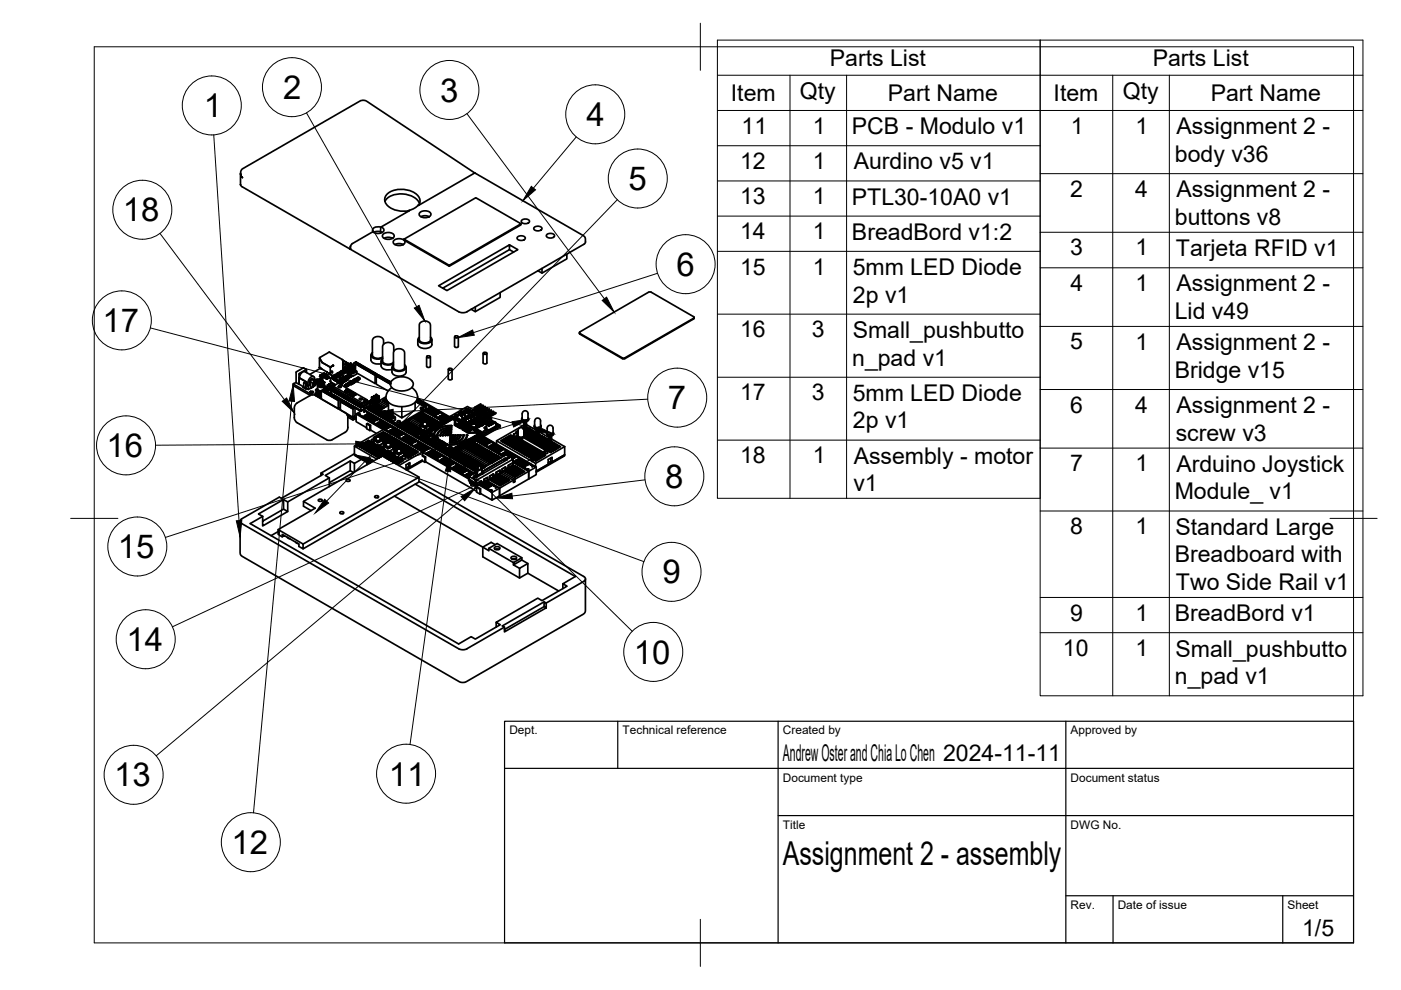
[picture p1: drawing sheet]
<svg xmlns="http://www.w3.org/2000/svg" width="297mm" height="210mm" viewBox="0 0 297 210" stroke-linecap="round" stroke-linejoin="round" font-family="sans-serif">
<defs><g id="words">
<g font-size="7">
<text x="60" y="21">2</text>
<text x="93.3" y="21.5">3</text>
<text x="43.2" y="24.9">1</text>
<text x="124.4" y="26.7">4</text>
<text x="133.3" y="40.3">5</text>
<text x="26.1" y="46.9">18</text>
<text x="143.4" y="58.5">6</text>
<text x="21.7" y="70.4">17</text>
<text x="141.6" y="86.8">7</text>
<text x="22.6" y="96.9">16</text>
<text x="141" y="103.5">8</text>
<text x="25" y="118.4">15</text>
<text x="140.4" y="123.7">9</text>
<text x="26.8" y="138.1">14</text>
<text x="134.4" y="140.7">10</text>
<text x="24.2" y="166.7">13</text>
<text x="82.5" y="166.6">11</text>
<text x="49.1" y="181.1">12</text>
<text x="166" y="183.4">Assignment 2 - assembly</text>
</g>
<g font-size="4.9">
<text x="176" y="13.9">Parts List</text>
<text x="244.4" y="13.9">Parts List</text>
<text x="155" y="21.4">Item</text>
<text x="169.6" y="21">Qty</text>
<text x="188.2" y="21.4">Part Name</text>
<text x="223.4" y="21.4">Item</text>
<text x="238" y="21">Qty</text>
<text x="256.7" y="21.4">Part Name</text>
<text x="157.2" y="28.3">11</text>
<text x="172.3" y="28.3">1</text>
<text x="180.6" y="28.5">PCB - Modulo v1</text>
<text x="227.1" y="28.3">1</text>
<text x="240.7" y="28.3">1</text>
<text x="249.4" y="28.4">Assignment 2 -</text>
<text x="156.9" y="35.8">12</text>
<text x="172.3" y="35.8">1</text>
<text x="181" y="35.9">Aurdino v5 v1</text>
<text x="249.1" y="34.3">body v36</text>
<text x="226.9" y="41.7">2</text>
<text x="240.7" y="41.7">4</text>
<text x="249.4" y="41.8">Assignment 2 -</text>
<text x="156.9" y="43.3">13</text>
<text x="172.3" y="43.3">1</text>
<text x="180.6" y="43.4">PTL30-10A0 v1</text>
<text x="249.1" y="47.7">buttons v8</text>
<text x="156.9" y="50.8">14</text>
<text x="172.3" y="50.8">1</text>
<text x="180.6" y="50.8">BreadBord v1:2</text>
<text x="156.9" y="58.2">15</text>
<text x="172.3" y="58.2">1</text>
<text x="180.8" y="58.3">5mm LED Diode</text>
<text x="226.9" y="54.2">3</text>
<text x="240.7" y="54.2">1</text>
<text x="249.3" y="54.2">Tarjeta RFID v1</text>
<text x="180.8" y="64.1">2p v1</text>
<text x="226.9" y="61.7">4</text>
<text x="240.7" y="61.7">1</text>
<text x="249.4" y="61.8">Assignment 2 -</text>
<text x="156.9" y="71.5">16</text>
<text x="172.1" y="71.5">3</text>
<text x="180.8" y="71.7">Small_pushbutto</text>
<text x="249.1" y="67.6">Lid v49</text>
<text x="180.7" y="77.5">n_pad v1</text>
<text x="226.9" y="74.1">5</text>
<text x="240.7" y="74.1">1</text>
<text x="249.4" y="74.2">Assignment 2 -</text>
<text x="249.1" y="80.1">Bridge v15</text>
<text x="156.9" y="84.9">17</text>
<text x="172.1" y="84.9">3</text>
<text x="180.8" y="85">5mm LED Diode</text>
<text x="226.9" y="87.5">6</text>
<text x="240.7" y="87.5">4</text>
<text x="249.4" y="87.6">Assignment 2 -</text>
<text x="180.8" y="90.8">2p v1</text>
<text x="249.3" y="93.5">screw v3</text>
<text x="156.9" y="98.2">18</text>
<text x="172.3" y="98.2">1</text>
<text x="181" y="98.3">Assembly - motor</text>
<text x="226.9" y="99.9">7</text>
<text x="240.7" y="99.9">1</text>
<text x="249.4" y="100">Arduino Joystick</text>
<text x="180.9" y="104.2">v1</text>
<text x="249.1" y="105.9">Module_ v1</text>
<text x="226.9" y="113.3">8</text>
<text x="240.7" y="113.3">1</text>
<text x="249.2" y="113.4">Standard Large</text>
<text x="249.1" y="119.2">Breadboard with</text>
<text x="249.3" y="125.1">Two Side Rail v1</text>
<text x="226.9" y="131.6">9</text>
<text x="240.7" y="131.6">1</text>
<text x="249.1" y="131.7">BreadBord v1</text>
<text x="225.4" y="139.1">10</text>
<text x="240.7" y="139.1">1</text>
<text x="249.2" y="139.2">Small_pushbutto</text>
<text x="249.1" y="145">n_pad v1</text>
<text x="166" y="161.4">Andrew Oster and Chia Lo Chen 2024-11-11</text>
<text x="276.1" y="198.6">1/5</text>
</g>
<g font-size="2.5">
<text x="108" y="155.7">Dept.</text>
<text x="132" y="155.7">Technical reference</text>
<text x="166" y="155.7">Created by</text>
<text x="227" y="155.7">Approved by</text>
<text x="166" y="165.7">Document type</text>
<text x="227" y="165.7">Document status</text>
<text x="166" y="175.7">Title</text>
<text x="227" y="175.7">DWG No.</text>
<text x="227" y="192.7">Rev.</text>
<text x="237" y="192.7">Date of issue</text>
<text x="273" y="192.7">Sheet</text>
</g>
</g></defs>
<!-- layer: Visible -->
<g fill="none" stroke="#000" stroke-width=".36">
<path d="M51 36.9v2.3M51 39.2l.4 .4 22.9 13.2M51 39.2h.1M51 36.7l.1 .4M51.1 37.1h.1M51.1 37.1v.2M51.1 37.3l.3 .3M51.4 37.6h.1M100.5 36.8l-11.8 6.8a1.76 1.76 0 0 0-.7-2.6 5 5 0 0 0-6.2 .4 1.8 1.8 0 0 0 .9 2.6 5.7 5.7 0 0 0 4.1 .7l-6.1 3.5v.9M100.8 36.7l22.9 13.2a1.23 1.23 0 0 1 .1 1.9l-24.8 14.3-.7 .2-1.1-.2-22.9-13.3M100.8 36.7l-23-15.2a1.49 1.49 0 0 0-1.5 0l-24.8 14.2-.4 .5v.9M100.8 36.7h-.3"/>
<path d="M74.3 52.2v.6M74.3 52.3v.5M74.7 51.6l-.4 .6M79.1 49.2l-4.4 2.5M80.7 49.1h.1M80.7 49.1h-.8l-.7 .2M80.7 49.1l.3 .2M80.7 48.2l-.7-.1a.77 .77 0 0 0-.8 .2 .77 .77 0 0 0-.1 .8M80.8 48.1a.64 .64 0 0 1 .6 .7 .64 .64 0 0 1-.7 .6l-.7 .1-.9-.4M81.2 49.7a1.54 1.54 0 0 1 2.4 .3 1.45 1.45 0 0 1-2.5 0zM81.4 50.5l1.1-.2 .7 .2M81.6 42.7a4.3 4.3 0 0 1 5.2-1.3 3.2 3.2 0 0 1 2.1 1.8"/>
<path d="M83.4 51.1a1.54 1.54 0 0 1 2.5 .2 1.45 1.45 0 0 1-2.5 0zM83.7 51.9l1.1-.3 .7 .3M85.7 50.7l15.2-8.8 9.6 5.5-15.3 8.9zM85.7 50.7v.2l9.5 5.5v-.1M86.7 44.6l-.1 .1M88.7 43.5l-1 .8-.9 .3M88.8 43.4l-.2 .1M88.9 45.2a1.54 1.54 0 0 1 2.5 .2 1.45 1.45 0 0 1-2.5 0zM89.2 45.9l1.1-.2 .7 .2M108 51.9l-15 8.7 1.8 1 15-8.7-1.8-1v1l-14.1 8.2M108 52.9l.9 .5M109.7 50.3l.8-.3a.63 .63 0 0 1 .8 .7l-.8 .3a.63 .63 0 0 1-.8-.7z"/>
<path d="M110.5 47.4v.3l-15.3 8.7M110.6 46.7l.8-.3a.63 .63 0 0 1 .8 .7l-.8 .3a.63 .63 0 0 1-.8-.7zM113.2 48.3l.8-.3a.63 .63 0 0 1 .8 .6l-.8 .4a.63 .63 0 0 1-.8-.7zM114.1 57.4h.1M114.9 56.9v1M115.9 49.8l.8-.3a.63 .63 0 0 1 .8 .7l-.8 .3a.63 .63 0 0 1-.8-.7zM120.2 53.9v1l-5.3 3-.8-.5M62.8 79v2.1l1.6 .9M63.4 79.3v2.2v-1.4l1.5 .9 .2 .7 .3 .2v.7M64.3 78l-1.5 1M64.3 78l.7 .4M64.7 78.8l1.8 1.1"/>
<path d="M64.7 78.8a1.2 1.2 0 0 0-1.2 1.3M65 79l-.1-.7-1.5 1M67.7 77.9l.4 .3-.3-.3M67.7 77.9h.1M67.7 75.9v2M67.8 77.9h.1M67.8 76a3 3 0 0 0 2.1 1.8M67.8 75.9h.1M67.8 77.9l.4 .3M67.8 75.9v.1M67.8 76h.1M67.9 75.8l-.1 .2 .5 .8"/>
<path d="M67.9 75.8l-.1 .1M67.9 79.6l.1 .1-.1-.1M67.9 79.6l.1 .2-.1-.1M67.9 79.6h.1M67.9 79.7h.1M67.9 79.7l-.1 .1 .6 .4-.6-.4M67.9 79.6l.2-.1 .5 .3h-.3M67.9 78.1l-2.2 1.3M67.9 79.6h.2M68.1 79.6v.1M68.1 79.6h.2v.2M68.1 79.7h.1"/>
<path d="M68.1 79.7v.2l-.2-.2M68.1 79.7l.1 .1M68.1 78.2h.1M68.2 78.1v.1M68.2 78.2h-.1M68.2 78.2l1.1 .7M68.2 79.8h.1M68.2 79.8l.3 .3 .8-.6-.8 .5-.2-.1 .2 .1M68.3 79.4l.2-.1-.2 .2M68.3 79.4l.1-.1-.1 .2M68.3 79.4l.1-.1-.1 .1M68.3 79.8h.1"/>
<path d="M68.3 79.9h.2M68.3 79.9l.2 .1 .8-.5-.8 .5M68.3 79.9l.2 .1M68.3 76.8l1.7 1 .5-.3M68.3 76.8v.1M68.3 79.4h.1M68.3 79.4v.1M68.3 79.7v.1M68.4 79.5h.1M68.4 79.8h.1M68.5 79.5h.1M68.5 79.2l.5 .3 .2-.1"/>
<path d="M68.5 79.4h.1M68.5 79.5l.1 .1M68.5 79.5h.2zM68.5 79.6h.1M68.6 79.5h.1zM68.6 79.5h.1M68.6 79.5h-.1M68.6 79.4v.1M68.6 79.4l-.1 .1M68.6 79.6h.1M68.6 79.4l-.2 .1M68.6 79.8l-.1 .1"/>
<path d="M68.7 79.6v.1M68.7 79.6h.1M68.7 79.9v.1M68.7 79.5l-.1 .1M68.7 79.6h.2M68.7 79.9l-.3 .3M68.8 79.6h.1M68.8 79.3h.3M68.8 79.7h-.1M68.8 79.6v.1M68.8 79.2v.1h.3M68.9 79.2h.1"/>
<path d="M68.9 79.2l-.2-.1-.8 .5 .2 .1M68.9 79.6h.1M68.9 80l.3 .1 .5-.3-.3-.1-.5 .4M69 79.7v.1M69 79.3h.1M69 79.3l-.3-.2-.2 .1 .5 .3 .2-.1-.1-.1M69.1 79.3l.2 .1-.8 .5-.2-.1 .2 .1M69.3 79.5l.1 .1-.4 .1M69.3 79.6l-.8 .5M69.3 79.4v.1M69.3 79.5l-.8 .5M69.3 79.5l-.8 .4-.2-.1"/>
<path d="M69.3 78.8h.1M69.3 78.8l.1 .1M69.3 78.8v.2M69.4 79.6h.1M69.4 79.6l-.4 .2M69.6 80v.1M69.6 80l-.4 .2v-.1M69.6 80h.1M69.6 79.9l.1 .1M69.7 79.8l-.1 .2M69.7 79.2v-.1l.3 .2M69.7 79.1v.1"/>
<path d="M69.7 79.9v.1M69.8 74.7l-2 1.1M69.8 74.7l2.9 1.7M69.9 77.8h.1M70.1 77.8h.1M70.3 78.7l.2 .1v.3l-.2-.1zM70.4 78.7l.1 .3M70.4 80l-.1 .1M70.4 78.9l-.1 .1M70.4 80l.2-.1zM70.5 77.6l-.5 .3v1.4l.5 .3 2.2-1.2M70.5 77.5h.1"/>
<path d="M70.6 79.9l-.2 .1M70.6 79.9l.1 .1M70.6 77.5h.1M70.6 77.4l.1 .1M70.6 77.5l-.1 .1 .2-.1M70.7 80h-.3M70.7 80l.1 .1M70.8 79.5h.1M71 79.4l-.1 .1M71.1 79.8l.1 .1M71.2 79.7l.2 .3M71.2 79.7l.2 .2"/>
<path d="M71.2 79.7l.1-.1-.1 .1M71.2 79.7h.1M71.2 79.7v.1M71.2 79.7v.2M71.2 79.8h-.1M71.2 79.7h.3M71.2 79.8h.1M71.2 79.7l.2 .1M71.2 79.8v.1M71.3 79.9h-.1M71.3 79.6h.1M71.4 79.9l.1 .1"/>
<path d="M71.4 79.9h.1M71.4 79.9v.1M71.4 79.8h.1M71.5 79.9h.1M71.5 79.9v.1M71.5 79.5h.1M71.5 79.5h-.1M71.5 79.5l.1 .2zM71.5 79.7l-.1 .2M71.5 79.7l.1 .1M71.5 79.7l-.1 .1M71.5 79.6l.3 .1"/>
<path d="M71.5 79.7v.1M71.6 79.6l.2 .1M71.6 79.6l.6-.4 .1 .1zM71.6 79.5v.1M71.6 79.6h.2M71.6 79.7h.1M71.6 79.6h.1M71.6 79.4v.1M71.6 79.4h.1M71.6 79.8h.1M71.6 79.5h.1M71.6 79.5h-.2"/>
<path d="M71.6 79.9h-.2M71.7 79.9l-.2 .1M71.7 79.1h-.2M71.7 79.6l.1 .2zM71.7 79.5h.1M71.7 79.4l.1 .1M71.7 79.4h.1M71.8 79.5h.1zM71.8 79.5h-.1M71.8 79.4h-.2M71.8 79.7h.1M71.8 79.5h.1"/>
<path d="M71.8 79.3v.1M71.8 79.3h.1M71.8 79.4h.1M71.8 79.4l-.1 .1M71.8 79.7l.1-.1 .1 .2M71.8 79.7v.1M71.8 79.7l.1 .1M71.8 79.6h.1M71.8 79.5v.1M71.9 79.4h.1M71.9 79.3h.1M71.9 79.6l-.1 .1"/>
<path d="M71.9 79.6v.1M71.9 79.4h-.1M71.9 79.6h.1M71.9 79.4l.2 .1M71.9 79.4v.1M71.9 79.3l-.1 .1M71.9 79.8h.1M72 79.6h-.1M72 79.5h.1M72 79.7h.1M72 79.3h.1M72 79.4h.1"/>
<path d="M72 79.4l-.1 .1M72 79.8h.1M72 79.3v.1M72 79.5l-.1 .1M72 79.5v.1M72 79.3l.1 .1M72 79.3h-.1M72 79.6v.1M72 79.6l.2 .1M72 79.8h-.1M72 79.6h.1M72.1 79.5v.1"/>
<path d="M72.1 79.7h.1M72.1 79.2v.1M72.1 79.6h.1M72.1 79.2l-.1 .1M72.1 79.2l.1 .1M72.1 79.5h-.1M72.1 79.2h.1M72.1 79.5h.1M72.2 79.7h-.1M72.2 79.5h-.1M72.2 79.5h.1M72.2 79.5l-.1 .1"/>
<path d="M72.2 79.5l.1 .1M72.2 79.1l.3 .3M72.2 79.1l.3 .2M72.2 79.1h.1M72.2 79.1v.1M72.2 79.2h.1M72.2 79.4v.1M72.2 79.4h.1M72.3 79.6h.1M72.2 79.2v.1M72.2 79.2h.2M72.2 79.5h.2"/>
<path d="M72.2 79.3h.1M72.3 79.4h.1M72.3 79.4h-.1M72.3 79.3h.1M72.3 79l-.1 .1M72.3 79.1h.1M72.3 79.4v.1M72.4 79.6h.1M72.4 78.6l-.2 .2M72.4 79.1l-.2 .1M72.4 79.1l.1 .1M72.4 79.2l.1 .1"/>
<path d="M72.4 79.5l.1 .1M72.5 79.6h-.2M72.5 79.6h-.1M72.5 79.3v.1M72.5 78.9l.2 .1M72.5 79.2h-.1M72.5 79.2l.1 .1M72.5 79.2v.1M72.5 79.2h.1M72.6 76.3h.1M72.6 78.8l-.1 .1 .2 .1M72.6 78.9h.1"/>
<path d="M72.6 79.3l-.1 .1M72.6 79.3h.1M72.6 78.8l-.1 .1M72.6 76.3l.1 .1M72.7 79h.1M72.7 78.8v.2M72.7 78.3l.1-.1zM72.7 78l.1 .2M72.7 79.3l-.2 .2-.1-.2M72.7 76.6l.1 .1M72.7 76.4v2M72.7 77.6h.1"/>
<path d="M72.7 80l-.3 .2M72.7 80h.1M72.7 76.8l.4-.1 .3 .2-.3 .3-.4-.1M72.8 79.1l.2 .1zM72.8 78.9l-.1-.1v.2M72.8 79v.1M72.9 79l.1 .2M72.9 78.8h-.2v-.1l-.1 .2M73 79.2l.2-.1zM73 76.6l-.3 .1M73 76.5h.1M73 76.6l.3 .1"/>
<path d="M73 78.9v-.1l-.3 .2M73 77.8l-.2 .2 .2 .2v-.3M73 78.7l.4 .3M73 77.9h.1M73 78.9l.2 .2zM73 77.8v.1M73.1 78.2l.2 .2 .3-.2M73.1 78.7l.3 .2 .1-.1M73.1 78.7l.1-.1zM73.1 78l.1 .1M73.1 78.1h.1M73.2 78.1l-.2 .1"/>
<path d="M73.2 78.1h.1M73.2 78.1v.1M73.2 79.8h.1M73.2 78.2h.1M73.2 79.8l.3 .1 .2-.1M73.2 78.5l.3 .2M73.2 78.5v.1M73.3 78.5h-.1M73.3 79.7l.4 .1-.2 .1h-.2zM73.3 78.1h.1M73.3 78.1l.3 .1-.3 .2-.2-.2h.1M73.3 76.7l.8 .5"/>
<path d="M73.4 79.8h.2M73.4 77v.2M73.4 78.9v.1M73.4 78.2h-.1M73.4 79.7l.2 .1zM73.4 77.1v.2M73.4 77.1l-.2 .3-.5-.1M73.4 78.4l.1 .1h-.2l.2 .1-.2-.1M73.4 78.1v.1M73.5 78.6h.1M73.5 78.7v.1M73.5 78.5v.6l.3 .1"/>
<path d="M73.5 78.9l-.1 .1M73.5 79h.1M73.5 78.5l.3 .2M73.6 78.4v.1M73.6 79.5h.1M73.7 79.5l.2 .1 .2-.1M73.7 79.8h.1M73.7 79.9l.4 .1-.2 .2-.2-.1zM73.7 79.4l.4 .1-.2 .1h-.2zM73.8 77.7l-.7 .4M73.8 78.3l-.4 .1M73.8 78.2l-.4 .2"/>
<path d="M73.8 77.4l-.8 .4M73.8 79.5h.2M73.8 79.2h.2M73.8 78.7h.2M73.8 80h.2zM73.8 79.4l.2 .1zM73.9 77.3h.1M73.9 77.3l-.9 .5M73.9 77.3h-.1v1.2l.1 .1 .1-.1v-1.2l-.1 .1v1.2M74 78.8v.5M74 79.3l.3 .2M74 78.7l.3 .3"/>
<path d="M74 77.8l.2 .1zM74 77.7h.1M74.1 77.4l.1 .1M74.1 77.2l-.1 .3M74.1 77.7h.1M74.1 77.5v.1M74.1 77.2l-.1 .1 .1-.1v.1M74.1 79.8h.1M74.1 77.3h.1M74.1 77.2h.1M74.1 77.6l.1 .1zM74.1 77.2v.1"/>
<path d="M74.1 79.8l.2 .1 .3-.1M74.1 79.5h.1M74.2 79.7l.4 .1-.3 .1h-.1zM74.2 77.7h-.1M74.2 77.7h.1M74.2 78.6l-.2 .1M74.2 78.1l-.2 .1M74.3 79.8h.1M74.3 79.7l.1 .1zM74.3 79.5h.1M74.3 78.9l.2 .1M74.3 77h.1"/>
<path d="M74.3 77.5h.1M74.3 77l-.1 .1M74.3 77.5l-.1-.4v.5l.1-.1M74.3 77v.1h.2v.5l-.1-.1M74.3 77.5v.2l-.1-.1v1.2h.3v-1.2l-.2 .1v1.1M74.4 77l.1 .1M74.5 77.6l.2 .1M74.5 78.1l.2 .1M74.6 79.8h.1M74.7 78.3l-.2 .1M74.7 78.8l-.3 .2M74.7 78.1h.1"/>
<path d="M74.7 79.2l-.3-.2 .1 .6M74.7 79.2h.2M74.8 77.8h-.1v-.5l.1 .5M74.8 77.3h.1M74.8 77.8h.1M74.8 77.3h-.1M74.8 77.3h.1v.5M74.8 77.8v.1l-.1-.1v1.2h.2v-1.2l-.1 .1v1.2M74.9 77.9h.1M74.9 78.3l.2 .1M74.9 78.1h.1M75 77l.5-.3 4.4 2.6-.4 .3z"/>
<path d="M75 77v1.4M75.1 78.6l-.2 .1M75.1 77l.4-.2 .3 .2-.3 .2zM75.2 77.5h.1M75.2 77.5l-.1 .1M75.2 77.5v.2l.2-.1v1.2h-.3v-1.2l.1 .1v1.1M75.3 77.5l.1 .1M75.3 77.1l.2-.1v.2M75.4 78.6l.2 .2-.7 .4M75.5 76.8l.1 .3M75.6 77.3l.3-.3 .4 .3-.4 .1zM75.6 79.3l-.8 .4-.4-.1"/>
<path d="M75.6 78.8v.5M75.6 79.1l3.9 2.2v-1.7M75.7 77.3h.2v.1M75.9 77v.3h.2M76 77.5l.4-.2 .3 .2-.3 .2zM76.4 77.3v.2l-.2 .1M76.5 77.8l.3-.3 .4 .3-.4 .2zM76.5 77.6l-.1-.1v.2M76.8 77.5l-.2 .4M76.9 78l.4-.2 .3 .2-.3 .2zM77 77.9l-.2-.1v.2M77.3 77.8l-.2 .3"/>
<path d="M77.4 78.3l.3-.2 .4 .2-.4 .2zM77.4 78.1l-.1-.1v.2M77.7 78.1l-.2 .3M77.8 78.5l.4-.2 .3 .2-.3 .2zM77.9 78.4l-.2-.1v.2M78.2 78.3v.2l-.2 .1M78.3 78.8l.3-.2 .4 .2-.4 .2zM78.3 78.6l-.1-.1v.2M78.6 78.6v.2l-.2 .1M78.6 75.3l.1 1a1.64 1.64 0 0 0 2.1 .8M78.7 79.1l.4-.2 .3 .2-.3 .2zM78.8 78.9l-.2-.1v.2"/>
<path d="M79 74.8l-.3 .3a1.2 1.2 0 0 0 1.6 1l.8-.2M79.1 78.9l-.2 .3M79.1 79.3l.4-.2 .4 .2-.4 .2zM79.2 79.2l-.1-.1v.2M79.5 79.1l-.2 .3M79.7 79.4l-.2-.1v.2M79.8 79.7v1.8l2.5 1.4M79.9 79.7l.3-.2 .4 .2-.4 .2zM79.9 79.3v.3M80.1 79.8l.1-.1v.2M80.2 79.5l.2 .3M80.3 80l.4-.2 .3 .2-.3 .2z"/>
<path d="M80.7 79.8l.2 .3M80.8 76.6v1M80.8 77.6a1.69 1.69 0 0 0 2.3 .7M81.1 76a.75 .75 0 0 0-.2 .9 .75 .75 0 0 0 .8 .4l.9 .1 .8-.3M81.3 73a1.26 1.26 0 0 0-.3-1.4 1.3 1.3 0 0 0-2 .7v3a1.46 1.46 0 0 0 2.1 .4M83.1 77.9v1M83.1 78.9a1.73 1.73 0 0 0 3 0M83.4 77.4l-.2 .2a1.22 1.22 0 0 0 1.6 1.1 1.09 1.09 0 0 0 1.2-1.1l-.2-.2M83.5 74.5v-1a1.23 1.23 0 0 0-1.2-.9 1.23 1.23 0 0 0-1.2 .9v3a1.46 1.46 0 0 0 2.3 .3M83.7 74.2a1.32 1.32 0 0 1 2.1 .6v3.1a1.38 1.38 0 0 1-2.4 0v-3.1zM86.1 77.9v1M88.6 72v1"/>
<path d="M88.9 71.5l-.2 .3a1.22 1.22 0 0 0 1.6 1.1 1.09 1.09 0 0 0 1.2-1.1l-.2-.3M89 68.5a1.3 1.3 0 0 1 2.3 .5v3a1.38 1.38 0 0 1-2.4 0v-3zM90.4 75.7v2M90.5 75.6l.5-.2 .2 .3-.4 .2zM91.2 75.7v2l-.3 .2-.4-.2M91.6 72v1a1.73 1.73 0 0 1-3 0M95 78.3l.1 2 .4 .3 .3-.3v-2M95.1 78.2l.5-.1 .2 .3-.4 .1zM96.4 71.4v2.1M96.4 71.4l.5-.2 .3 .3-.5 .1zM97.2 71.4v2.1l-.4 .2-.4-.2M99.9 65.6h.1"/>
<path d="M100.8 65.1v1M102.4 74.9v2.1M102.5 74.9l.4-.2 .3 .3-.5 .1zM103.2 74.9v2l-.4 .3-.4-.3M106 62v1l-5.2 3.1-.9-.5M122.8 70.5v.2M122.9 70.7l.1 .1M122.9 70.8l9.1 5.2M122.9 70.7l9.1 5.2M123 70.4v.3M137.5 61.9l-14.6 8.5M137.5 61.9h.6"/>
<path d="M138 61.9l9.1 5.2 .1 .2-14.7 8.6h-.5M147.2 67.3l-.1 .3-14.6 8.4h-.5M62.2 81.4v.4l3.6 2M62.2 81.4l4 2.3M62.4 88.5a1.26 1.26 0 0 0 .6 1.1l6.2 3.6a1.25 1.25 0 0 0 1.3 0l2.6-1.5M62.8 81.1l-.6 .3M63.5 80.1h-.1M63.5 80.1l1.5 .9M64.4 82l-.2 .1 .7 .3h.1M64.5 81.1l.4 .3-.1 1M64.5 81.1l-.1 1 .4 .3M64.9 82.4v.1"/>
<path d="M64.9 82.3l.1 .1M64.9 81.4l-.1 1M64.9 81l.3 .7M65 82.4h.1M65.1 81.7l.6-.2 .1 .1-.4 .3M65.3 81.1v.7M65.7 83.9a1.26 1.26 0 0 1 1.2 0M65.7 83.9l-2.7 1.5a1.26 1.26 0 0 0-.6 1.1v2.1M65.7 83.1l.5-.2 .3 .3-.5 .2zM65.7 81.1l.1 1.2M65.7 81.1v.4M65.8 83.3h.6"/>
<path d="M66.2 80.5l-.3 .4 .5 .4-.1 .6-.5 .3M66.2 80.5l.5 .3M66.3 80.3h-.2l-.3 .3-.1 .5M66.3 81.9l.1 .1M66.4 80.6v-.2a.5 .5 0 0 0-.6 .2 .5 .5 0 0 0 0 .6M66.4 82l-1 .6-1.2-.5M66.4 81.5v.5M66.6 80.9l.3-.2 .2 .3-.2 .4-.3 .2-.2-.3zM66.7 80.3v.4M66.7 83.6l.4 .3M66.7 80.3l-.2-.5a1.2 1.2 0 0 0-1.2 1.3M66.8 81l.1-.1v.3l-.3 .2z"/>
<path d="M66.9 83.6h.1M66.9 83.6l.7 .4v-.3l.4-.2 .1 .2M66.9 83.6l.2 .3M66.9 83.6l-.2 .1 .4 .2M66.9 81.4v.3l-1.1 .6M66.9 83.3l.4-.2 .6 .3-.5 .2zM66.9 83.3v.3M66.9 82.6l.8 .6v-.1M66.9 83.9l6.2 3.6M67 80.8a.46 .46 0 0 0-.6 .2 .46 .46 0 0 0 .1 .6M67 81.3l.3 .2M67 81.2l.3 .2-.3-.2"/>
<path d="M67.1 83.9l.8 .4 .2-.1M67.1 83.9h.1M67.2 83.5l.2-.1zM67.3 80.6l.2 .1zM67.3 83.4l-.1 .1M67.3 83.4h.1M67.3 83.5h.2zM67.3 83.4v.1M67.3 82.4l-.4 .2v.3l.5 .2M67.3 82.7v-.2l.1 .3M67.3 82.4a.71 .71 0 0 0 .8 .5M67.3 82.7h.1"/>
<path d="M67.3 81.4l.2-.1-.2 .1M67.3 83.3h.2zM67.3 83.3h.1M67.3 81.1v.4M67.4 80.5l-.6 .2M67.4 83.4h-.1M67.4 83.3h.1M67.4 83.4h.1M67.4 82.8l-.1 .2M67.4 81.7l.3 .4h.7M67.4 82.8h-.1M67.4 81.7h.1"/>
<path d="M67.4 80.5h.1M67.4 82.9l.3 .2M67.4 80.8l.2 .1zM67.4 80.5l-.2-.1-.5 .3M67.4 80.6h-.1h.1M67.4 83.2h.2M67.4 80.5l.2 .1zM67.4 80.5l.2 .1M67.4 80.8h.2M67.4 83.4l-.1 .1M67.4 81.5l1 .6M67.4 81.3l.1 .1"/>
<path d="M67.4 81.5v.2a.73 .73 0 0 0 1 .4M67.5 80.5l-.6 .2 1-.5 .5 .3-1.1 .6-.2-.1M67.5 83.5h-.1M67.5 83.4l.2-.1zM67.5 81.4l-.2 .1M67.5 80.8h.3zM67.5 80.6h.1M67.5 80.8h-.1M67.5 80.9h.1M67.5 81.6h.3M67.5 83.3h-.2M67.5 81.5v.1"/>
<path d="M67.6 81.3v.1M67.6 81.4h.1M67.6 83.2l.5 .3v-.2M67.6 81.2l-.2 .1 .1 .1M67.6 80.8h.2M67.6 83.2h-.1M67.6 81.5l.1 .2 .1-.1M67.6 81.5l.2 .1M67.6 81.5h.1zM67.6 84.2l-.2-.2 .5 .3 .2-.1M67.7 83.3l-.1 .1M67.7 83.3h.1"/>
<path d="M67.7 81.3h.1M67.7 84.1v.1M67.7 80.7l.2 .1zM67.7 81.3v.1M67.7 80.7h.1M67.7 81.5l-.1 .1M67.7 81.4l.1 .1M67.7 80.7l-.2 .1M67.7 80.7l.2 .1M67.7 84.2h.1M67.7 80.8h.1M67.8 81.4l.3 .1"/>
<path d="M67.8 81.5h.3M67.8 81.5h.1M67.8 83.9l-.2 .3M67.8 83.9h.1M67.8 84.1l-.2 .1M67.8 84v.2v-.2M67.8 83.9v.1M67.8 84.2h.1M67.8 80.6l.2 .1zM67.8 80.6l.2 .1-.2-.1M67.8 83.9l.1 .1M67.9 81.7l.1 .2 .1-.1"/>
<path d="M67.9 81.7l.2 .1zM67.9 83.4l-.5 .2 .1 .1M67.9 81.3h.1M67.9 81.2h-.3M67.9 81.7l.1 .1zM67.9 81.7l.1 .1M67.9 81.7l.3 .1M67.9 81.7l.2-.1 .1 .2zM67.9 81.2v-.1l.2 .2M67.9 83.8l-.1 .1M67.9 83.8l.2-.1-.1 .2M68 81.1v.1"/>
<path d="M68 83.8v.1M68 81.8v.1M68 81.2v.1M68 81.2l-.1 .1M68 81.3h.1M68 81l.3-.2zM68 83.5l-.4 .2M68 83.9l.1 .1M68.1 81.5h.1M68.1 81.3h.1M68.1 84h.1M68.1 84l-.3 .2"/>
<path d="M68.1 81.8h.1M68.1 81v.1M68.1 82.8l.4-.2 3.6 2.1-.4 .2zM68.1 82.8v1.8l3.6 2v-1.7M68.1 83.3h.1M68.1 81.1l.1 .1M68.1 83.1h-.4l.4 .2M68.1 81.1l.4 .2M68.2 81.9h.1M68.2 81.9v.1M68.2 82h.2M68.2 81.9l.2 .1"/>
<path d="M68.2 81.2v.1M68.2 81.2h.1M68.2 82.8l.4-.2 .3 .2-.3 .3zM68.3 80.9l-.7 .4M68.3 80.9h.1M68.3 81.8l.1 .1M68.3 81.8l.3 .1zM68.3 81.3h.1M68.4 80.9l.1 .1M68.4 80.9v.1M68.4 81.9h.2M68.4 82.9l.2-.1v.3"/>
<path d="M68.4 81.9h.1M68.4 81h.1M68.4 81.7l.3 .1M68.4 80.8h.1M68.4 81l-.1 .1 .3 .2-.3-.2M68.4 81.1h.1M68.4 82.1h.1M68.4 80.5l.1 .3M68.4 81.8h-.1M68.4 81.8l.2 .1zM68.4 81.8v.1M68.4 81.8l.2 .1"/>
<path d="M68.4 81.7l.3 .1-.1-.2 .1 .2M68.5 81h.1M68.5 80.8l-.2 .1M68.5 81.1h.1M68.5 80.8l.2 .2M68.5 80.9l.4 .2M68.6 81.7l.1 .1M68.6 82.6l.1 .3M68.6 82.6a.85 .85 0 0 1 .7-.6 .85 .85 0 0 1 .9 .5v.6l-.2 .3M68.6 81.1h.1M68.6 81.9h.1M68.6 81.3l.3-.2-.3 .2"/>
<path d="M68.6 82.4l.4 .4h.7M68.6 83.1l.4-.2 .3 .2-.3 .2zM68.7 81.1h-.1M68.7 81.1h.1M68.7 82.3l1 .5-.3 .1a.52 .52 0 0 1-.7-.6zM68.8 83.2l.2-.1v.2M68.8 82.3l.4 .1M68.9 82.2l.1 .1M68.9 82.2v.2M68.9 82.1v-.3a.87 .87 0 0 0-.8-.5 .87 .87 0 0 0-.8 .5v.6M68.9 80.1l.3 .2M68.9 80.1l.3 .1"/>
<path d="M69 82.2l-.1 .1M69 82.2h.1M69 82.3l-.1 .1M69 82.9l.2 .3M69 82.2l.2 .1 .1-.1M69 82.1l.3 .1-.1 .1zM69 82.1v.1M69.1 82.2h-.1M69.1 82.2h.1M69.1 82.3l-.2 .1M69.1 83.4l.3-.2 .4 .2-.4 .2zM69.1 82.3v.1"/>
<path d="M69.2 82.4v.2h.2M69.2 82.4l.2 .2h-.2zM69.2 82.5h.1zM69.2 80.2l.1 .1M69.2 80.3l.1 .1zM69.2 82.5h.1M69.2 80.2h.1M69.2 80.2v.1M69.2 82.6h.1M69.2 80.3h.1M69.2 82.4l.3 .1M69.2 82l-.1 .1"/>
<path d="M69.3 82.4l.1-.1 .1 .2-.2-.1M69.3 80.2h.1M69.3 80.3v.1M69.3 80.1v.1M69.3 80.4l.1-.1zM69.3 80.2v.1M69.4 82.5h.1M69.4 81.7h.1M69.4 82.7h.3M69.4 82.6l.3 .1M69.4 82.6h.1M69.4 82.6v.1"/>
<path d="M69.4 83.2l-.1 .3M69.5 81.7h.1M69.5 80.1l.2 .1zM69.5 81.6l-.1 .1M69.5 81.7h-.1M69.5 80h.1M69.5 80l.1 .1M69.6 83.6l.3-.2 .4 .2-.4 .2zM69.6 81.6h.1M69.6 80l-.3 .2M69.6 80.1h.1M69.6 82.5l.3 .1z"/>
<path d="M69.6 80.1h-.1M69.6 80.1h.2M69.6 81.8l-.2-.1 .2 .1M69.6 81.7h.1M69.6 81.7l.5 .4M69.6 83.5l-.2-.1v.2M69.6 81.6l.5 .3M69.6 81.6v.1M69.6 80.1v.1M69.6 81.5l.1 .1M69.7 80.2l.1-.1zM69.7 80l.1 .1"/>
<path d="M69.7 81.5v.1M69.7 82.5l.3 .1M69.7 81.6h-.1M69.7 82.5l-.1 .1h.3M69.7 82.6h.1zM69.7 82.6h.1M69.7 81.6h.1M69.7 81.5h.1M69.8 81.5h.1M69.8 82.6h.1M69.8 81.5h-.1M69.8 82.4l.2 .1"/>
<path d="M69.8 82.4l.2 .2M69.8 82.4l.2 .1h-.3M69.8 81.4l.1 .1M69.9 81.4l-.1 .1M69.9 83.4l-.2 .3M69.9 81.5h-.1M70 83.9l.3-.2 .4 .2-.4 .2zM70 80.8l.2 .3 .9 .5M70.1 82.3v.1M70.1 80.6l.1 .4 1 .6M70.1 83.7l-.2-.1v.2M70.1 81.8h.1"/>
<path d="M70.1 82.1h.1M70.2 83.4v.1M70.2 82.6v.1M70.2 82.8h.1M70.2 82l-.1 .1M70.2 82h.1M70.2 82v.1M70.2 82.1l.2 .1h-.2M70.2 82.1h.1M70.2 83.3v.2M70.2 82.9v.6l6.3 3.6M70.2 82.7h.1"/>
<path d="M70.2 82.1h-.1M70.3 82.1h.1M70.3 82h-.1M70.3 83.5v.1M70.3 82h.1M70.3 81.9v.1M70.3 82.1l.1 .1-.1-.1M70.3 82v.1M70.3 81.9l.1 .1M70.3 83.7l-.1 .3M70.4 80l-.2 .1M70.4 82.2h.1"/>
<path d="M70.4 82h.1M70.4 81.9l-.1 .1M70.4 82v.1M70.4 81.9v.1M70.4 81.9h.1M70.4 81.8v.1M70.4 82.1v.1M70.4 84.1l.4-.2 .3 .2-.3 .2zM70.4 81.9l.1 .1M70.5 82h.1M70.5 81.8l-.1 .1M70.5 82v.1h-.1"/>
<path d="M70.5 81.9l-.1 .1M70.5 81.8h.1M70.5 82h-.1M70.5 82.1h.1M70.5 83.6l.3 .1M70.5 82.2h-.1M70.5 82.1v.1M70.5 81.8v.1M70.5 80.3h.2zM70.5 80.3h.1M70.5 80.4h.1M70.5 82.2l-.2-.1 .2 .1"/>
<path d="M70.5 84l-.2-.1v.2M70.5 83.7l.2 .1M70.5 81.8l.1 .1M70.5 81.9v.1M70.6 81.8v.1M70.6 81.9h-.1M70.6 82h.1M70.6 83.7h.1M70.6 81.9h.1M70.6 80.3h.1M70.6 81.8h-.1M70.6 82.1h.1"/>
<path d="M70.6 81.8h.1M70.6 82v.1M70.6 82.1l-.1 .1M70.6 80.3v.1M70.6 82.6l-.4 .3 6.3 3.6 .5-.3-.2-.1M70.6 81.9v.1M70.6 82.1l-.2-.1 .2 .1M70.6 82.8l-.2 .1 .2 .1 .2-.1v-.1M70.6 82.8l-.1 .1h.3M70.6 80.4h.3zM70.6 82.4v-.2l2.3 1.4M70.6 81.6l-.5-.3-.5 .3v.2l.5 .3"/>
<path d="M70.7 81.8l-.6 .3M70.7 81.7l-.6 .3M70.7 81.9l-.1 .3M70.7 81.8h-.1M70.7 81.8v.1M70.7 82.9v.1M70.7 82.3l-.1 .6M70.7 80.3h.1M70.7 80.4h.1zM70.7 80.4h.1M70.7 83.8h.1M70.7 82.3h.1"/>
<path d="M70.7 82.9h.1M70.8 82.9h-.1M70.8 83.7l-.1 .1M70.8 80.5h.2zM70.8 80.1h.1M70.8 80.3v.1M70.8 80.3l-.2 .1M70.8 80.2a.46 .46 0 0 0-.7 .2v.4M70.8 80.2l1.2 .6 .2 .7M70.8 83.9l-.2 .3M70.8 82.6v.3M70.8 82.9h.1"/>
<path d="M70.8 82.7l.2 .1M70.8 80.4h.1M70.9 82.9h-.1M70.9 84.4l.3-.2 .4 .2-.4 .2zM70.9 82.5h.1M70.9 80.5v.1M70.9 82.4l-.1 .2M70.9 80.5h.1M71 80.4l-.2 .1M71 83.9l.2 .1M71 84.2l-.2-.1v.2M71 82.7v.4"/>
<path d="M71 84h.1M71 83.1h.1M71 80.5v.1zM71 80.6h.2zM71 80.5h.1M71.1 80.7h.1M71.1 83.2h.1M71.1 83.2h-.1M71.1 82.5l-.1 .2M71.1 80.6l-.1 .1M71.1 80.3l.3 .1M71.1 82.5h.1"/>
<path d="M71.1 80.5l-.1 .1M71.1 80.6h.1M71.2 80.7h.1M71.1 80.6v.1M71.1 84h.1M71.2 83.2h.1M71.2 80.7h-.1M71.2 84h.1M71.2 80.6h-.1M71.2 84h-.1M71.2 80.8h.1M71.2 83.2l.1-.5-.1 .5"/>
<path d="M71.2 84.2l-.1 .3M71.3 83.2h-.1M71.3 80.7h.1zM71.3 80.8h.1M71.3 83.1l-.1 .1-.3-.1 .3 .1M71.3 83l.1 .1M71.3 84.7l.4-.3 .4 .3-.4 .2zM71.4 80.8h.1zM71.4 80.7l-.2 .1M71.4 80.4h-.1M71.4 80.4v.1M71.4 80.8v.1"/>
<path d="M71.4 80.7h.1M71.4 84.1l.2 .2M71.4 80.8h.1M71.4 84.5l-.2-.1v.2M71.4 82.9v.4M71.4 84.3h.1M71.5 83.3v.2l.2-.1M71.5 83.3v.1M71.5 80.9l.2-.1zM71.5 80.8h.1M71.5 80.8l-.1 .1M71.5 80.8h-.1"/>
<path d="M71.5 84.2v.1M71.5 80.9v.1M71.5 80.9h.1M71.5 84.3h.1M71.5 83.4h.1M71.5 82.8l-.1 .1M71.6 83.5h.1M71.6 81l.2-.1zM71.6 80.8l-.1 .1M71.6 80.9l-.1 .1M71.6 81h.1M71.6 80.8h.1"/>
<path d="M71.6 84.3h.1M71.6 83.4v.1M71.6 83.4h.1M71.7 84.3h-.1M71.7 80.8h.1M71.7 80.8l-.2 .1M71.7 84.4l-.2 .4M71.7 82a.39 .39 0 0 1 .6 0M71.7 83.4h.1M71.7 83.4v.1M71.7 81h-.1M71.7 83.2l.2 .1"/>
<path d="M71.8 83.3l-.3 .2-.1-.1 .1-.1M71.8 80.9l-.2 .1M71.8 80.9h.1M71.8 81.9h.3l.2 .1-.4 .2-.2-.2zM71.8 83l-.1 .1M71.8 82.9l-.1 .5M71.8 84.4h.1M71.9 84.4l.2 .1M71.9 84.8l-.2-.1v.2M71.9 83.5v.1M71.9 83.5l-.1 .2h.2l.2-.1M71.9 84.5h.2"/>
<path d="M71.9 83.2v.3M71.9 83.6v.1h.3M71.9 83.6h.1M71.9 84.5h.1M71.9 83.6l.1 .1M71.9 83.7h.1M71.9 80.3l.9-.5 .9 .5-.9 .5zM71.9 80.3l.2 .2M72 83l-.1 .2M72.1 80.6h.1M72.1 80.5h.1M72.1 80.5l.1 .1"/>
<path d="M72.1 83.7h.1M72.1 84.6h.1M72.1 83.7h-.1M72.1 84.5l-.1 .1M72.1 80.7h.1M72.1 84.7v1.7l-.4 .2M72.1 80.3h.2M72.2 85.2l.4-.3 2.7 1.6-.5 .2zM72.2 85.2v1.7l2.6 1.6v-1.8M72.2 83.7h-.1M72.2 80.6h.1M72.2 83.5l.1 .1"/>
<path d="M72.2 81.2l.1 .1M72.2 81.4v.1M72.2 80.6v.1M72.2 81.2h.1M72.2 83.2h.1M72.2 83.2l-.1 .5M72.2 80.7h.1M72.2 85.2l.4-.2 .3 .2-.3 .2zM72.2 81.2v.1M72.3 80.6v.1M72.3 83.2l-.1 .5M72.3 80.7h.1"/>
<path d="M72.3 84.6l.3 .2h-.2M72.3 80.8h.1M72.3 81.3l.2 .1M72.3 80.7l.4 .2M72.3 81.1h-.1v.1M72.3 81l-.1 .1M72.3 81l-.1 .2M72.3 81h-.1M72.3 83.9h.1M72.3 81l.2 .1M72.4 80.2l.3-.2-.2 .2v.1zM72.4 83.9h.1"/>
<path d="M72.4 80.2l.1 .1zM72.4 80.2l.1 .1M72.4 84.8h.1M72.4 80.7h.1M72.4 80.7l-.1 .1M72.4 85.3l.2-.1v.2M72.4 81.2l.1 .2M72.4 83.3l-.1 .6h.3M72.5 80.3l.4-.2zM72.5 80.7v.1M72.5 80.8h.1M72.5 80.8v.1"/>
<path d="M72.5 80.2h.1M72.5 80.2h.2zM72.5 80.2h.2M72.5 81.1l-.2 .2M72.5 81.1l.2 .2-.1-.1M72.5 84h.1M72.5 81.4l.2-.1zM72.5 84.8h.1M72.5 83.9v.1M72.6 80.1l.1 .1M72.6 84.8h-.1M72.6 80.4h.1"/>
<path d="M72.6 80.3l.1 .1zM72.6 80.8h.1M72.6 80.8v.1M72.6 80.8l-.1 .1M72.6 80.9h.1M72.6 80.3h.1M72.6 85l.2 .3M72.6 83.6l-.1 .4M72.6 83.9l-.1 .1M72.6 80.1h.2zM72.6 80.3v.1M72.6 80.3h.1z"/>
<path d="M72.6 83.7l.2 .1M72.6 83.9v.1M72.6 83.8l-.2 .2-.2-.1 .2-.1M72.7 80.9h.1M72.7 80.9h-.1M72.7 80.3h-.1M72.7 80l.2 .1zM72.7 80.3h.1zM72.7 81h.1M72.7 80.3h.1M72.7 80l.1 .1M72.7 85.4l.3-.2 .4 .2-.4 .2z"/>
<path d="M72.7 83.5v.1M72.7 83.5l-.1 .4M72.7 80.5h.1M72.7 80.1h-.1M72.7 80.1h.1M72.7 83.5h.1M72.7 80.4l.1 .1zM72.7 80.4h.1M72.7 80.4l.1 .1M72.7 84.9v.1M72.7 80.3v.1M72.7 84.9l.3 .1"/>
<path d="M72.8 84v.1M72.8 83.7l-.1 .5 .3 .1 .1-.2M72.8 80.2l.1 .1zM72.8 80.4h.1zM72.8 80.3h.1M72.8 80.2v.1M72.8 80.5h.1M72.8 80.4h.1M72.8 80.1h-.1M72.8 84.1v.1h.2M72.8 80.4v.1M72.8 84.1l.1 .1"/>
<path d="M72.8 85l.1 .1M72.8 85h.1M72.8 80.4h.2zM72.8 80.8v.2l-.1-.1M72.8 85.1h.1M72.9 80.6h.1zM72.9 80.2h.1M72.9 80.3h-.1M72.9 80.4h.1M72.9 80.1l-.4 .1M72.9 85.5l.1-.1v.2M72.9 84.2v.1"/>
<path d="M72.9 84.2h-.1M72.9 83.6l-.1 .1M72.9 80.5h.1M72.9 80.5v.1M72.9 80.6h.1M72.9 83.6l.2 .2M72.9 83.6h.1M72.9 80.3l.1 .1zM72.9 80.1l.1 .1zM72.9 80.5l.1 .1zM72.9 80.9h.1M72.9 80.1v.1"/>
<path d="M72.9 80.3h.1M72.9 80.3l.1 .1M72.9 80.9l-.1 .1M73 80.1l.1 .1zM73 80.1h.1M73 80.2h-.1M73 80.2h.1M73 80.3h.1M73 80.4h.1M73 80.6h.1M73 80.5h-.1M73 85.1h.1"/>
<path d="M73 84.2h.1M73 80.5h.1zM73 80.9h-.1M73 81h.1M73 80.3v.1M73 80.5h.1M73 80.5v.1M73 80.1v.1M73 80.9h.1M73 84.2l-.1 .1M73 85l-.1 .1M73 80.8h.1"/>
<path d="M73 80.4v.1M73 80.1h.2zM73 85.2l.2 .3M73.1 84.2h-.1M73.1 80.8l-.1 .1M73.1 80.9h.1M73.1 80.1h.1M73.1 80v.1M73.1 80.2h.1M73.1 80.2l-.1 .1M73.1 80.5h.1M73.1 83l.2-.1z"/>
<path d="M73.1 80.8v.1M73.1 80.8h.1M73.1 80.4l.1 .1zM73.1 80h.1M73.1 80.2v.1M73.1 80.4h.1M73.1 84l.1 .1M73.1 84.2h.1M73.1 80.2h.2zM73.1 80.3h.1M73.1 80.4l.1 .1M73.1 80.4v.1"/>
<path d="M73.1 83h.1M73.1 85.7l.4-.2 .4 .2-.4 .2zM73.1 87.5a1.26 1.26 0 0 1 .7 1M73.1 83.7l-.1 .5M73.1 83.8v.4M73.2 80.4h.1zM73.2 80.4v.1M73.2 80.4h-.1M73.2 80.4h.1M73.2 83.7l.1 .1M73.2 80.4l-.1 .1M73.2 80.1h-.1"/>
<path d="M73.2 80.1h.1M73.2 81.6l-.2 .1 .2 .1-.2-.1M73.2 80.2v.1M73.2 81.6v.1M73.2 81.6l-.1 .1M73.2 85.1l.2 .2M73.2 80.8h.1M73.2 80.2h.1M73.2 83.1l.3-.1zM73.2 80.3l.1 .1zM73.2 80.8v.1M73.2 80.3h.1"/>
<path d="M73.2 80.3v.1M73.2 84.3l.1 .1M73.2 84.3v.2h.1l.3-.2M73.2 80.7l-.1 .1M73.3 80.4h.1M73.2 83.1h.1M73.2 81.8h.1M73.2 81.6h.3M73.2 80.7h.1M73.2 81.7v.1M73.3 84.4v.1h.2M73.3 82.9l-.2 .1"/>
<path d="M73.3 80.7v.1M73.3 80.7h.1M73.3 83.1h.1M73.3 85.3h.1M73.3 82.6l.3-.1zM73.3 80.8h.1M73.3 84.4h.1M73.3 83.8l-.1 .5M73.3 83.8l.3 .2M73.4 80.7h.1M73.4 83.2l.2-.1zM73.4 82.9h.1"/>
<path d="M73.4 81.5l-.2 .2M73.4 81.9l.1 .1zM73.4 82.9l-.2 .2M73.4 81.5l-.2 .1M73.4 84.5h.1M73.4 80.6l-.1 .1M73.4 83.2h.1M73.4 85.3v.1M73.4 80.6l.1 .1M73.4 80.6h.1M73.4 85.3h.1M73.5 81.8v.2l.2-.1-.2 .1"/>
<path d="M73.5 80.6h.1M73.5 81.5l.2-.1-.2 .1M73.5 81.4l-.2 .1M73.5 81.5h-.1M73.5 85.5l-.2 .3M73.5 82.7l.3-.1-.2 .2zM73.5 84.1v.4M73.5 84.5h.1M73.5 80.7h.1M73.5 83.2l.2-.1zM73.5 82.7h.1M73.5 82.7h.1z"/>
<path d="M73.5 82.5l-.1 .2M73.5 82.5l-.2 .1M73.5 81.6l-.1 .2-.2-.2 .2 .1M73.5 81.6l.2 .2M73.5 81.6h.1M73.5 81.4h.3M73.5 84.3h.2M73.5 84.4v.1M73.5 81.5v.1M73.6 80.5v.1M73.6 80.6h-.2M73.6 86l.3-.3 .4 .3-.4 .2z"/>
<path d="M73.6 83.2h.1M73.6 83l-.2 .2M73.6 84h.1M73.6 84l-.1 .4M73.6 84l-.1 .1M73.6 80.6h.1M73.6 84l.2 .1M73.6 81.7l.1 .1M73.6 88l1.2 .7M73.6 81.7l.2 .1-.1-.1M73.6 80h.1M73.6 85.4v.1"/>
<path d="M73.6 81.7h.1M73.7 80l.2 .2 .2-.2M73.7 85.8l-.2-.1v.2M73.7 81.8v.1M73.7 81.5l-.2-.1 .2 .3M73.7 81.5v.2M73.7 85.5l.2 .1M73.7 84.6h.1M73.7 84.6l-.1 .1 .2 .1 .2-.2M73.7 85.5l.1 .1M73.7 84.6v.1h.3M73.7 80.3l-.1 .2"/>
<path d="M73.7 88.4l1.1 .7v-.4M73.7 82.7l.2 .1zM73.7 83.1l-.2 .1M73.7 82.7l.2 .1M73.7 85.6h.1M73.7 81.2h.1M73.7 84.6v.1M73.7 88.6v2M73.8 81.6v.2l.2-.1-.2 .1M73.8 84.1l.2 .1M73.8 82.6l-.3 .1M73.8 90.6a1.26 1.26 0 0 1-.7 1.1"/>
<path d="M73.8 84.1l-.1 .5M73.8 81.4l-.1 .1M73.8 81.4l.2 .3-.1-.2M73.8 80h.2M73.8 82.9l.3-.1zM73.9 82.9h.1M73.9 82.9h.1zM73.9 81.2l.3 .3zM73.9 83.6l.6 .3 .3-.1-.3 .2zM73.9 83.6l.6 .3M73.9 85.6h.1M73.9 84.7l-.1 .1"/>
<path d="M73.9 84.8h.1M73.9 85.6h-.1M73.9 84.7v.1M73.9 81.1h.1M73.9 81.2h.1M73.9 85.7l-.1 .4M73.9 81.3h.1M73.9 84.7h.1M74 81.2l.2 .1M74 84.7h-.1M74 81.1l-.3 .1 .2 .1M74 84.5l.1 .1"/>
<path d="M74 84.4v.3M74 84.7h.1M74 83h.1M74 82.9h-.2M74 84.2l-.1 .5M74 84.3v.1M74 86.2l.4-.2 .3 .2-.3 .2zM74 82.9v.1M74 81.1h-.1M74.1 84.3h.1M74.1 82.9l-.1 .1M74.1 82.9v.1"/>
<path d="M74.1 84.3h-.1M74.1 82.9h.1M74.1 83h.1M74.1 85.7h.1M74.1 85.7l.3 .1-.1 .1M74.1 86.1l-.2-.1v.2M74.1 82.9l.1 .1M74.1 82.8l-.1 .1M74.1 84.8v.2h.1l.2-.1M74.1 83.6h.4zM74.1 83.1l.3-.1zM74.1 83.5h.2l-.2 .1z"/>
<path d="M74.1 84.5l.1 .4M74.1 83.6h.2M74.1 85.8h.1M74.1 84.9l.1 .1h.2M74.1 80.9l.3 .2M74.1 83.5h.2M74.1 83.1h.1M74.1 84.9h.1M74.1 80h.1M74.2 81.5l.2 .1 .2-.1M74.2 81.3l.2-.1v.1zM74.2 83.1h.1"/>
<path d="M74.2 82.9h-.1M74.2 85.8h.1M74.2 80.9h.1M74.2 84.9h.1M74.2 83.5l-.2 .1M74.2 81.5h.1M74.2 83.6h.2M74.2 83l-.1 .1M74.2 82.9h.1M74.2 82.9l-.1 .1M74.2 84.3h.1M74.2 85h.1"/>
<path d="M74.2 84.3l-.1 .2M74.2 84.3l.3 .2-.1 .5M74.3 83.4l.8 .5zM74.3 83.2l.2-.1zM74.3 83.1h.1M74.3 97.7v2.1M74.3 81.5h-.1M74.3 81.5h.1M74.3 83.4l.8 .5M74.3 83.2h.1M74.3 83.1v.1M74.3 81.4h-.1"/>
<path d="M74.3 81.4h.1M74.3 81.4l.3 .1M74.3 83h.1M74.3 81h.3M74.3 81l.4 .2zM74.3 83.7h.4l-.2 .1M74.3 85.8v.1M74.3 85h.1M74.3 83.7l.2 .2 .2-.2-.2 .1M74.3 83.7h.1M74.4 83.5h-.1M74.4 83.5l.1 .1"/>
<path d="M74.4 81.2h-.4l.2 .2M74.4 86l-.2 .3M74.4 83.2h-.1M74.4 83l-.2 .1M74.4 83.2h.1M74.4 83.7v.1M74.4 85h-.1M74.4 81.3h.1M74.4 83.1h.1M74.4 81.6h.1M74.4 85h.1M74.4 81.1h.1"/>
<path d="M74.4 80.8l-.3 .1M74.4 84.6v.4M74.4 84.8l.2 .1M74.4 84.9v.1M74.4 84.6l.1-.1 2.3 1.3v.3M74.5 83.8h.1M74.5 86.5l.3-.2 .4 .2-.4 .2zM74.5 80.9h-.2M74.5 85.9l.3 .2M74.5 83.1h.1M74.6 85.1l-.1 .2h.2l.2-.2M74.6 86.3l-.2-.1v.2"/>
<path d="M74.6 83.6l-.3 .1M74.6 80.8h.1M74.6 85.1v.2l.2-.1M74.6 85.1l.1 .1M74.6 83.1l.1 .1-.2 .1zM74.6 83.9v.1M74.6 83.2h.1M74.6 86.1h.1M74.6 81.5h.1M74.6 81.2l.2 .2 .3-.2M74.6 81l.2-.1-.2 .2zM74.6 83.3h.2z"/>
<path d="M74.6 83.3h.1M74.6 83.1l-.1 .2M74.6 83.9l.2-.1 .2 .1zM74.6 83.2l-.1 .1 .1-.1M74.6 83.2l-.1 .1M74.6 81.2h.1M74.7 84.6l-.1 .5M74.7 83.7l-.3 .1M74.7 83.2v.1M74.7 85.2h.1M74.7 83.3h.1M74.7 81.2h.1"/>
<path d="M74.7 80.8h.1M74.7 83.4h.3zM74.7 80.8l.6-.3 .1 .1-.6 .3M74.7 80.7l.2 .1M74.7 80.7h.1M74.7 83.7l-.2 .1M74.7 83.4h.1M74.7 83.4h.2M74.7 83.3l-.1 .1M74.7 85.3h.1M74.8 85.3h.1M74.8 83.7v.1"/>
<path d="M74.8 80.7v.1M74.8 80.7h.1M74.8 83.7l-.3 .2M74.8 86.1h-.1M74.8 80.9l-.2-.1-.2 .1 .2 .2M74.8 83.9h.2M74.8 83.3l-.1 .1M74.8 80.9h.1M74.8 80.9l.1 .1M74.8 80.7l.1 .1M74.8 85.2v.1M74.8 80.8h.1"/>
<path d="M74.8 81l.3 .2M74.8 81.3v.1M74.8 86.3v.2l-.1 .1M74.9 81h.1M74.9 80.7v.1M74.9 80.6v.1M74.9 83.5h.3zM74.9 80.8h.1M74.9 85.3h-.1M74.9 85l.1 .1M74.9 80.7h.1M74.9 81h-.1"/>
<path d="M74.9 80.9h.1M74.9 84.9v.3M74.9 80.7h-.1M74.9 85.2h.1M74.9 83.8l-.3 .1M74.9 83.3l-.1 .1M74.9 83.3h.1M74.9 84.8l-.1 .5M74.9 84.8v.1M74.9 81.1h-.2M75 81l-.1 .1M75 84.7l-.1 .1"/>
<path d="M75 84.8h-.1M75 81v.1M75 83.5h.1M75 80.9h.1M75 80.6v.1M75 80.7h.1M75 86.2v.1M75 80.7l.1 .1zM75 86.3h.2M75 80.6h.1M75 85.4v.1l.1 .1 .2-.2M75 86.6l-.2-.1v.2"/>
<path d="M75 80.9l-.1 .1M75 80.9v.1M75 80.6h-.2l.2 .1M75 80.9l.1 .2M75 85.4l.1 .1h.2M75 83.6l.3-.1zM75 80.8l.1 .1M75 86.3l.1 .1M75 85.4h.1M75 81.1h.1M75.1 83.6h.1M75.1 86.3h.1"/>
<path d="M75.1 81.2h.1M75.1 85.4v.1M75.1 83.4l-.2 .1M75.1 80.9h.1M75.1 80.9h-.1M75.1 81h.2M75.1 86.4h.1M75.1 83.5l-.1 .1M75.1 85.5h.1M75.1 84.9l-.1 .5M75.1 80.6h.1M75.1 80.4h.1"/>
<path d="M75.1 83.6l.1 .1M75.1 80.8h.1M75.1 80.6l.1 .1M75.1 84.9h.1M75.1 83.4l-.1 .1M75.1 80.8v.1M75.1 80.8l.1 .1M75.1 80.5l-.1 .1M75.1 81.1h.1M75.1 96.2l-7 4.1M75.1 98.2v1.9M75.1 94.6l4.8 2.7"/>
<path d="M75.2 80.6h-.1M75.2 80.8l-.1 .2M75.2 80.8l.1 .2M75.2 80.8h.1M75.2 85.5h.1M75.2 81h.1M75.2 86.4h-.1M75.2 83.5h-.1M75.2 80.5h.1M75.2 80.5l-.1 .1M75.2 80.7h.1M75.2 80.8h-.1"/>
<path d="M75.2 80.4l.1 .1M75.3 86.5v1.7l-.5 .3M75.3 83.7h.1zM75.3 81h.1M75.3 80.4l.3 .3-.2-.1M75.3 83.5l-.2 .1M75.3 83.5h.1M75.3 80.7l-.1 .1M75.3 80.7v.1M75.3 80.8v.1M75.3 80.8l.1 .1M75.3 81h-.1"/>
<path d="M75.3 88.5l-.5 .2M75.3 88.8l-.5 .3M75.3 85.2v.3M75.3 85.5h.1M75.4 80.8h.1M75.3 80.4h.1M75.3 80.4l.2 .1M75.3 80.5h.1M75.3 85.3l.2 .1M75.3 85.1v.4M75.4 80.3l-.3 .1 .2 .1M75.4 80.7v.1"/>
<path d="M75.4 80.7l-.1 .1M75.4 80.8v-.1l.1 .2M75.4 80.7h-.1M75.4 83.6h.1l-.3 .1zM75.4 85.1h.1M75.4 85l-.1 .2M75.4 85.1h-.1M75.4 83.7h-.1M75.4 80.6h.1M75.4 80.7h.1M75.4 85h.1M75.4 80.9h-.1"/>
<path d="M75.4 80.3h-.2M75.4 86.5h.1M75.5 86.5l.2 .1M75.5 80.8h.1M75.5 85.6v.1M75.5 85.6l-.1 .2h.2l.2-.2M75.5 86.6h.2M75.5 85.6v.2h.3M75.5 87.8v1.6l2.2 1.3M75.5 88.5h-.2v.3h.2M75.5 83.6l-.3 .1M75.5 80.5l.2-.1-.2 .2z"/>
<path d="M75.5 80.7l.3 .1 .2-.1M75.5 85.7l.1 .1M75.6 80.8h-.1M75.6 80.7h.1M75.6 85.1l-.1 .5M75.6 85.1h.1M75.6 85.8h.1M75.6 80.6v.1M75.7 80.6h-.1M75.7 85.8h.1M75.7 86.6h.1M75.7 85.8h-.1"/>
<path d="M75.7 80.5l.3 .2M75.7 80.5v.1M75.7 86.6h-.2M75.7 80.4l-.2-.1-.2 .1 .2 .2M75.7 85.4v.4M75.7 85.7v.1M75.8 80.5h.1M75.8 80.1l-.2 .1 .2 .1-.2-.1h.2M75.8 80.2h.1M75.8 85.8h-.1M75.8 85.5l.1 .1M75.8 80.8h.1"/>
<path d="M75.8 85.3l-.1 .1M75.8 85.3v.4M75.8 80.3h.1M75.8 80.1l.1-.1-.1 .2M75.8 80.2v.1M75.9 86.7l.2 .1M75.9 85.9h.1M75.9 85.9v.1l.1 .1 .2-.2M75.9 86.8l.1 .1M75.9 85.5v.4M75.9 85.9l.1 .1h.2M75.9 80.4l.2 .1z"/>
<path d="M75.9 85.9l.1 .1M76 86.8l.2 .1M76 80.7h.1M76 85.9v.1M76 86.9h.1M76 94.6l.4-.2 .3 .2-.3 .2zM76 85.4h.1M76 85.4l-.1 .1M76 87.8h.3l.1 .2h-.3zM76 87.8h.4M76 80.3l.1 .2 .2-.1-.2 .1M76.1 80.1l-.2 .2h-.1v-.2l.2 .1"/>
<path d="M76.1 80.1l-.2-.1-.1 .2M76.1 80.1l.2 .3-.1-.2M76.1 86.1h.1M76.1 86.9h.1M76.1 86h.1M76.1 87.9l-.1 .1M76.1 86v.1M76.2 94.7l.2-.1v.2M76.2 85.7v.3M76.2 84.6a.39 .39 0 0 1 .6 0M76.2 86h-.1M76.2 86h.1"/>
<path d="M76.2 85.8l.2 .1M76.3 85.5l-.1 .2M76.3 84.5h.3l.2 .1-.4 .2-.2-.2zM76.3 87.9l.1 .1M76.3 85.5h.1M76.3 86.2l.2 .1 .1-.2 .1 .2-.2 .1zM76.3 85.6l-.1 .4M76.3 87l.2 .1 .2-.1M76.4 94.4l.1 .3M76.4 87.1l.1 .1M76.4 85.8l-.1 .3M76.4 86.2l.1 .1"/>
<path d="M76.4 87.1h.2M76.4 87.1v.1M76.5 94.8l.3-.2 .4 .2-.4 .3zM76.5 94.3l.3-.2 .4 .2-.4 .2zM76.5 85.7l-.1 .1M76.5 86.3h-.1M76.5 87.1h.1M76.5 88.2h.1l13.3 7.6-.1 .1zM76.5 88.2h.1l13.3 7.6M76.5 85.9v.4M76.6 87.1v.1M76.6 86.3h.1"/>
<path d="M76.6 86l.2 .1M76.6 97.4l-1.5 .8-.8-.5-5.3 3.1 .8 .5-8.8 5.1-.9-.5-5.3 3.1 .9 .5M76.6 94.4l.2-.1v.2M76.6 94.9l.2-.1v.3M76.6 87.1l-.1 .1M76.6 85.7h.1M76.6 85.7l-.1 .2M76.7 85.8l-.1 .5M76.8 94.1l.2 .3M76.8 94.6l.2 .3M76.9 94.6l.4-.2 .3 .2-.3 .2zM76.9 95.1l.4-.2 .3 .2-.3 .2z"/>
<path d="M76.9 94.1l.4-.2 .3 .2-.3 .2zM77 86.2v.2l.2-.1v.4l-.7 .4v-.6M77.1 94.2l.2-.1v.2M77.1 95.2l.2-.1v.2M77.1 94.7l.2-.1v.2M77.1 88.2l.3-.2 .3 .2-.3 .2zM77.1 85.2l.4-.1-.4 .2zM77.1 87.3l.4-.1zM77.1 85.2l-.3 .2M77.2 86.4h.4M77.2 84.7h.2M77.3 84.7h.1z"/>
<path d="M77.3 94.4l.1 .3M77.3 93.9l.1 .3M77.3 94.9l.1 .3M77.3 94.8l.4-.2 .3 .2-.3 .3zM77.3 94.3l.4-.2 .3 .2-.3 .2zM77.3 95.3l.4-.2 .3 .2-.3 .3zM77.3 93.8l.4-.2 .3 .2-.3 .2zM77.4 88l-.1 .3M77.5 85l.4-.2-6.2-3.5-1 .6 6.1 3.5M77.5 85v.1M77.5 85h-.3v.2M77.5 87.2l-.4 .1"/>
<path d="M77.5 93.9l.2-.1v.2M77.5 95.5l.2-.2v.3M77.5 94.4l.2-.1v.2M77.5 94.9l.2-.1v.3M77.5 85.7l.3 .2v-.2M77.6 88l.3-.2 .3 .2-.3 .1zM77.6 88.5l.3-.2 .3 .2-.3 .2zM77.6 88.3l-.2-.1v.2M77.6 86h-.4v.3M77.7 94.6v.2l.2 .1M77.7 93.6v.2l.2 .1M77.7 94.1v.2l.2 .1"/>
<path d="M77.7 95.1v.2l.2 .2M77.7 89.9l.7 .4M77.7 87.5l.2-.1 13.2 7.7-.1 .1zM77.8 87.5l.1-.1 13.2 7.7M77.8 86.3h.2zM77.8 95.1l.3-.2 .4 .2-.4 .2zM77.8 94.6l.3-.2 .4 .2-.4 .2zM77.8 94.1l.3-.2 .4 .2-.4 .2zM77.8 95.6l.3-.2 .4 .2-.4 .2zM77.8 93.6l.3-.2 .4 .2-.4 .2zM77.8 98.1v.5M77.8 85.9l-.2 .1v.4"/>
<path d="M77.8 85.5h.2l-.1-.2 .2 .1-.3 .2M77.9 86.8l.3-.2 .3 .2-.3 .1zM77.9 85.5h.1M77.9 85.5l-1.1 .6M77.9 84.8v.4M77.9 88.3l-.2 .3M77.9 87.8l-.2 .3M77.9 85.2l.4 .3-.5 .2h-.2M77.9 85.3v.2M77.9 85.2v.3M77.9 85.2l-1.1 .6v-.4M78 93.7l.1-.1v.2"/>
<path d="M78 95.7l.1-.1v.2M78 94.2l.1-.1v.2M78 94.7l.1-.1v.2M78 95.2l.1-.1v.2M78 88.7l.3-.1 .3 .1-.3 .2zM78 88.2l.3-.2 .3 .2-.3 .2zM78 86.3h-.2M78 88.6l-.1-.1v.2M78 88.1l-.1-.1v.1M78 86.2v.1M78.1 94.9v.2l.2 .1M78.1 93.4v.2l.2 .1"/>
<path d="M78.1 93.9v.2l.2 .1M78.1 94.4v.2l.2 .1M78.1 95.4v.2l.2 .1M78.2 86.6l-.2 .2M78.2 85.1l.3 .1zM78.2 85.1v.1M78.2 85.2l-.2 .1M78.2 85.2l-.1 .1M78.2 98.3l-3.1-1.8v-.2l3.3 1.9-3.3-1.9v-1.7l6.2-3.5 8.3 4.7-5 2.9M78.2 95.3l.4-.2 .3 .2-.3 .3zM78.2 94.8l.4-.2 .3 .2-.3 .3zM78.2 94.3l.4-.2 .3 .2-.3 .2z"/>
<path d="M78.2 93.8l.4-.2 .3 .2-.3 .2zM78.2 95.9l.4-.2 .3 .2-.3 .2zM78.2 85.1l.3 .3M78.3 85.5h.1M78.3 85.5v.5l-.7 .4M78.3 87l.3-.2 .3 .2-.3 .2zM78.3 86.5l.3-.2 .3 .2-.3 .2zM78.3 88.6l-.1 .2M78.3 88l-.1 .3M78.3 86.8h-.1v.1M78.3 85.5l.2-.1zM78.4 96l.2-.1v.2"/>
<path d="M78.4 93.9l.2-.1v.2M78.4 94.4l.2-.1v.2M78.4 94.9l.2-.1v.3M78.4 95.5l.2-.2v.3M78.5 88.5l.3-.2 .3 .2-.3 .2zM78.5 89l.3-.2 .3 .2-.3 .2zM78.5 85.3l-.1 .2M78.5 88.8l-.2-.1v.2M78.5 88.3l-.2-.1v.2M78.5 85.3v.1M78.5 85.4v.5M78.5 85.9l.1 .1"/>
<path d="M78.5 85.3l.3-.1-.3 .2M78.6 85.3l.5 .4M78.6 85.3h.1M78.6 91.2l-.2 .1-.7-.4v-1l.2-.1 .7 .4v1l1.2 .7M78.6 90.2l-.2 .1v1M78.6 95.1v.2l.2 .2M78.6 94.1v.2l.2 .1M78.6 95.7l.2 .3M78.6 93.6v.2l.2 .1M78.6 94.6v.2l.2 .1M78.6 97.6l.3-.1 .4 .2M78.6 86.8l-.1 .3"/>
<path d="M78.6 86.3l-.1 .3M78.7 95.6l.3-.2 .4 .2-.4 .2zM78.7 95.1l.3-.2 .4 .2-.4 .2zM78.7 94.6l.3-.2 .4 .2-.4 .2zM78.7 96.1l.3-.2 .4 .2-.4 .2zM78.7 84.8h.1M78.8 87.3l.3-.2 .3 .2-.3 .2zM78.8 86.8l.3-.2 .3 .2-.3 .1zM78.8 86.2l.3-.1 .3 .1-.3 .2zM78.8 85.1l-.3 .3M78.8 84.8h-.1M78.8 84.9l-.6 .2"/>
<path d="M78.8 87.1l-.2-.1v.2M78.8 86.6l-.2-.1v.2M78.8 88.8l-.2 .3M78.8 88.3l-.2 .3M78.8 96.2l.2-.1v.2M78.8 94.7l.2-.1v.2M78.8 95.2l.2-.1v.2M78.8 95.7l.2-.1v.2M78.9 84.2h.1M78.9 84.2h-.1M78.9 84.2v.1l-.1-.1v1.2h.2v-1.2l-.1 .1v1.2M78.9 89.3l.3-.2 .3 .2-.3 .1z"/>
<path d="M78.9 88.7l.3-.1 .3 .1-.3 .2zM78.9 89.1l-.1-.1v.2M78.9 88.6l-.1-.1v.2M78.9 94.1h.2M78.9 94.1l-.1 .1M79 97.9l-.4-.3v.5M79 94.3l.3-.3 .6 .4M79 95.4l.2 .3M79 95.9l.2 .3M79 93.9v.1M79 94.2v.1M79 94.4l.2 .3"/>
<path d="M79 94.9l.2 .3M79 84.5l.1 .1zM79 84.5v.1M79 85.2l.2 .1M79 84.4l.1 .1M79 84.9l.1 .1M79 85h.1M79.1 84.5h.1M79.1 84.6l.1 .1M79.1 84.5l.1 .1-.1-.1M79.1 87.1l-.2 .3M79.1 86.6l-.2 .2"/>
<path d="M79.1 86.1l-.2 .2M79.1 95.9l.4-.2 .3 .2-.3 .2zM79.1 95.3l.4-.2 .3 .2-.3 .3zM79.1 94.8l.4-.2 .3 .2-.3 .3zM79.1 94.3l.4-.2 .3 .2-.3 .2zM79.1 96.4l.4-.2 .3 .2-.3 .2zM79.1 84.5v.1M79.1 84.4l.1 .1M79.1 84.6h.1M79.1 84.4h.1M79.1 93.9l-.4 .2 .3 .2M79.1 94.1l.1 .1"/>
<path d="M79.2 93.8l.1 .1M79.2 84.4h-.1M79.2 93.2l-.1 .8M79.2 84.4l-.1 .1M79.2 93.3l.9 .5M79.2 87.5l.3-.2 .3 .2-.3 .2zM79.2 86l.3-.2 .3 .2-.3 .2zM79.2 87l.3-.2 .3 .2-.3 .2zM79.2 86.5l.3-.2 .3 .2-.3 .2zM79.2 84.4h.1M79.2 87.4l-.1-.1v.2M79.2 86.8h-.1v.1"/>
<path d="M79.2 86.3l-.1-.1v.2M79.2 85l-.2 .1M79.2 84.5v1.1M79.2 84.5h-.1M79.2 93.1v.1M79.2 93.3l.9 .4M79.2 84.5h.1M79.2 89.1l-.1 .3M79.2 88.6l-.1 .2M79.3 93.1l-.6 .2 .2 .2 .3 .1M79.3 96.5l.2-.1v.2M79.3 94.4l.2-.1v.2"/>
<path d="M79.3 94.9l.2-.1v.3M79.3 95.5l.2-.2v.3M79.3 96l.2-.1v.2M79.3 83.9l-.1 .1M79.3 84.4l-.1 .1M79.3 93.8l-.1 .2-.3 .1 .2-.1M79.3 93.9l-.2 .3M79.3 84.4v-.4h.2v.5M79.3 83.9v.1h-.1v.5M79.3 83.9h.1M79.3 84.4h.1M79.3 84.4v.2l-.1-.1"/>
<path d="M79.3 93.2h.1h-.1M79.4 89l.3-.2 .3 .2-.3 .2zM79.4 89.4l-.2-.1v.1M79.4 88.8l-.2-.1v.2M79.4 83.9l.1 .1M79.4 84.4l.1 .1M79.5 95.7l.1 .3M79.5 96.2l.1 .3M79.5 94.1l.1 .3M79.5 94.6l.1 .3M79.5 95.1l.1 .4M79.5 85.5v-1l-.2 .1v1"/>
<path d="M79.5 84.1l.1 .1M79.5 84.4h.1M79.5 84.5h.1M79.5 84.6h.1M79.5 84.7h.1M79.5 84.9l.2 .1M79.5 85.5h.1M79.5 84.3h.1M79.5 84.2h.1M79.5 84.6l.1 .1M79.5 92.6l-.3 .2 .3 .2M79.5 92.6l-.2 .3"/>
<path d="M79.5 92.6l.3 .1M79.5 87.3l-.1 .3M79.5 85.8l-.1 .3M79.5 86.8l-.1 .3M79.5 86.3l-.1 .3M79.5 84.2v.1M79.5 84.3l.1 .1M79.5 84.2l.1 .1M79.5 84.1h.1M79.5 96.1l.4-.2 .4 .2-.4 .2zM79.5 95.6l.4-.2 .4 .2-.4 .2zM79.5 95.1l.4-.2 .4 .2-.4 .2z"/>
<path d="M79.5 96.6l.4-.2 .4 .2-.4 .2zM79.5 84.5l.1 .1M79.6 84.5l-.1 .1M79.6 84.5l.1 .2M79.6 84.4h.1M79.6 84.5h.1M79.6 84.4v.1M79.6 84.7h.1M79.6 84.2h.1M79.6 84.2h-.1M79.6 84.3v.1M79.6 84.5h-.1"/>
<path d="M79.7 86.2l.3-.1 .3 .1-.3 .2zM79.7 85.7l.3-.2 .3 .2-.3 .2zM79.7 86.8l.3-.2 .3 .2-.3 .1zM79.7 84l-.2 .1M79.7 84.5v.1M79.7 87.6l-.2-.1v.2M79.7 86.1l-.2-.1v.2M79.7 87.1l-.2-.1v.2M79.7 86.6l-.2-.1v.2M79.7 84.2v1.2M79.7 84.2l-.2 .1M79.7 88.8l-.2 .3"/>
<path d="M79.7 92.9l-.2-.1v.1M79.7 84h.1M79.7 94.5l.1 .1M79.7 96.7l.2-.1v.2M79.7 94.7l.2-.1v.2M79.7 95.2l.2-.1v.2M79.7 95.7l.2-.1v.2M79.7 96.2l.2-.1v.2M79.8 83.6h.1M79.8 84.2h.1M79.8 83.6l-.1 .1M79.8 84.2h-.1"/>
<path d="M79.8 92.8l-.6 .3M79.8 81.1l-.3 .2M79.8 84.2l.1-.5v.5h-.1M79.8 83.7h-.1v.5M79.8 84.2v.1l-.1-.1M79.8 89.8l.3-.2 .3 .2-.3 .2zM79.8 89.1l-.1-.1v.2M79.8 83.6l.1 .1M79.9 87.7l-.2 .1 .3 .2 .2-.1M79.9 87.7l.4 .2-.2 .1 .3 .2 .2-.1M79.9 87.4l.6 .3M79.9 87.4v.3"/>
<path d="M79.9 94.4l-.4 .2 .4 .2M79.9 95.9l.2 .3M79.9 94.9l.2 .3M79.9 95.4l.2 .3M79.9 96.4l.2 .3M79.9 94.6l.2 .1M79.9 94.3l.2 .1M79.9 85.2v-1l-.1 .1v1M79.9 84.5h.1M79.9 85.2h.1M79.9 84.7l.2 .1M79.9 83.9h.1"/>
<path d="M79.9 84.2h.1M79.9 94.3h.1M79.9 94.3v.1M79.9 92.3l.4 .2-.1 .1M79.9 92.3l-.3 .2 .3 .2M79.9 92.3l-.1 .3M79.9 83.9l.2 .1M80 87.7l-.2 .2M80 86.1l-.2 .2M80 85.5l-.2 .3M80 87.1l-.2 .3M80 86.6l-.2 .2"/>
<path d="M80 84.3h-.1M80 84.3l.1 .1M80 87.3h.1M80 96.4l.3-.2 .4 .2-.4 .2zM80 95.9l.3-.2 .4 .2-.4 .2zM80 95.3l.3-.2 .4 .2-.4 .3zM80 94.8l.3-.2 .4 .2-.4 .3zM80 96.9l.3-.2 .4 .2-.4 .2zM80 84.3h.1M80.1 92.3l.3-.3 .4 .3-.4 .2zM80.1 84.3l-.1 .1M80.1 84.3h-.1"/>
<path d="M80.1 92.6h.1M80.1 84.3h.1M80.1 94.3l-.1 .2h-.3l.2-.1M80.1 94.4l-.3 .2M80.1 93.8h.2M80.1 93.7h.2M80.1 92.6h.3l.4 .2h-.2M80.1 93.6h.1M80.1 86.5l.3-.2 .3 .2-.3 .2zM80.1 86l.3-.2 .3 .2-.3 .2zM80.1 89.6l-.1 .3M80.1 92.6l-.2-.1v.2"/>
<path d="M80.1 84v1.1h.3M80.1 84.1l-.2 .1 .2 .1M80.1 87.9l-.1-.1v.2M80.1 86.3l-.1-.1v.2M80.1 84h.3M80.1 85.8l-.1-.1v.2M80.1 86.8h-.1v.1M80.2 87.2l-.2-.1-.3 .2 .2 .1M80.2 97l.1-.1v.2M80.2 94.9l.1-.1v.3M80.2 95.5l.1-.2v.3M80.2 96l.1-.1v.2"/>
<path d="M80.2 96.5l.1-.1v.2M80.2 83.9l-.1 .1M80.2 93.6h.1M80.2 85.2v-1.2h.2v1.4M80.2 83.9h.1M80.3 90l.3-.1 .3 .1-.3 .2zM80.3 89.5l.3-.2 .3 .2-.3 .2zM80.3 89.9l-.2-.1v.2M80.3 87.9v.1zM80.3 87.8v.1M80.3 94.4l1 .6M80.3 87.9v.1"/>
<path d="M80.3 96.2l.2 .3M80.3 94.6l.2 .3M80.3 95.1l.2 .4M80.3 95.7l.2 .3M80.3 96.7l.2 .3M80.4 85.3h-.1M80.4 84.9v.1M80.4 84.3h.1M80.4 92l-.2 .4M80.4 92.6v.1M80.4 88l-.1 .2M80.4 86.3l-.1 .3"/>
<path d="M80.4 85.8l-.1 .3M80.4 86.8l-.1 .3M80.4 88l.3 .1M80.4 87v.1M80.4 96.6l.4-.2 .3 .2-.3 .2zM80.4 96.1l.4-.2 .3 .2-.3 .2zM80.4 95.6l.4-.2 .3 .2-.3 .2zM80.4 95.1l.4-.2 .3 .2-.3 .2zM80.4 84.4h.1M80.5 94.4l.8 .5M80.5 92l.3-.2 .4 .2-.4 .2zM80.5 92.5l.3-.2 .4 .2-.4 .2z"/>
<path d="M80.5 80.1l.2-.1v.2M80.6 86.2l.3-.1 .3 .1-.3 .2zM80.6 89.9l-.2 .2M80.6 89.3l-.2 .3M80.6 88.2l-.2-.1v.1M80.6 86.6l-.2-.1v.2M80.6 86.1l-.2-.1v.2M80.6 92.4l-.2-.1v.2M80.6 92.8l.5 .3M80.6 86.9l-.2-.1-.3 .2 .2 .1M80.6 95.2l.2-.1v.2M80.6 95.7l.2-.1v.2"/>
<path d="M80.6 96.2l.2-.1v.2M80.6 96.7l.2-.1v.2M80.7 92.1l.1-.1v.2M80.7 92.6l.1-.1v.2M80.7 89.8l.3-.2 .3 .2-.3 .2zM80.7 90.3l.3-.2 .3 .2-.3 .2zM80.7 87.8l.2 .2M80.7 90.1h-.1v.1M80.7 89.6l-.1-.1v.2M80.7 88.1l.1 .1zM80.7 88.2l-.1 .1 .3 .2 .2-.1M80.7 92.9l.1-.1 .4 .2-.1 .1"/>
<path d="M80.8 80.3l.3-.3 .4 .3-.4 .1zM80.8 88.2h.1M80.8 96.4l.2 .3M80.8 94.9l.2 .3M80.8 95.4l.2 .3M80.8 95.9l.2 .3M80.8 91.8l.2 .3M80.8 92.3l.2 .3M80.8 92.8v.2M80.9 86.6l-.2 .2M80.9 86.1l-.2 .2M80.9 88.3l.3 .2-.2 .1 .3 .1 .2-.1"/>
<path d="M80.9 96.4l.3-.2 .4 .2-.4 .2zM80.9 95.9l.3-.2 .4 .2-.4 .2zM80.9 86.8h.1M80.9 92.8l.4-.2 .3 .2-.3 .2zM80.9 92.3l.4-.3 .3 .3-.3 .2zM80.9 91.8l.4-.3 .3 .3-.3 .1zM80.9 93.2h.1h-.1M80.9 87.4l-.2 .1M81 84.9l.3-.1 .3 .1-.3 .2zM81 88.4l-.1-.1v.2M81 86.3l-.1-.1v.2M81 90.1l-.1 .3"/>
<path d="M81 89.6l-.1 .3M81 94l.5 .3M81 86.7l-.1-.1-.3 .2 .2 .1M81 96l.2-.1v.2M81 96.5l.2-.1v.2M81.1 95.3l.1 .1M81.1 91.9l.2-.1v.1M81.1 92.4l.2-.1v.2M81.1 92.9l.2-.1v.2M81.1 80v.3h-.2M81.1 95.4l-.1 .1M81.1 93.2l-.9 .5"/>
<path d="M81.1 93.1v.1M81.2 90.5l.3-.1 .3 .1-.3 .2zM81.2 90l.3-.1 .3 .1-.3 .2zM81.2 96.7l.3 .2M81.2 93.1l.4 .2-.3 .2M81.2 88.1l.2 .1M81.2 90.4l-.2-.1v.2M81.2 89.9l-.2-.1v.2M81.2 93.7l.2 .2M81.2 88.4v.1zM81.2 93.9l-1.1 .6 .2 .1-.4 .2M81.2 93.5h.1"/>
<path d="M81.2 93.3h.1v.2M81.2 93.8h.1v.2M81.2 93.2l-1 .6M81.2 88.3v.1M81.2 93.2v.7M81.2 85h.1v.1M81.2 93.9l.1 .1M81.2 93.4l.1 .1M81.2 93.8l.2-.1-.1-.1-.1 .1 .4 .1-.3 .2M81.2 80.5l.4-.2 .3 .2-.3 .2zM81.2 95.1v.2M81.2 95.7l.2 .3"/>
<path d="M81.2 96.2l.2 .3M81.2 96.7v.1M81.2 88.4v.1M81.3 87.3l-.7-.1v.3h.2M81.3 91.5l.1 .4M81.3 92l.1 .4M81.3 88l.2 .2M81.3 92.6l.1 .3M81.3 93.1l.1 .3M81.3 80.3h-.2v.1M81.3 84.8l.1 .2M81.3 88.5l-.1 .2"/>
<path d="M81.3 86.3l-.1 .3M81.3 96.6l.4-.2 .3 .2-.3 .2zM81.3 96.1l.4-.2 .3 .2-.3 .2zM81.3 95.2l-.4 .1 .3 .3 .4-.3M81.3 88.5l.3 .1M81.3 94.4v.8M81.3 95.4l.1 .1M81.3 95.1l.2 .1M81.3 86.5h.1M81.3 95.1v.1M81.4 92l.3-.2 .4 .2-.4 .2zM81.4 93.5l.3-.2 .4 .2-.4 .2z"/>
<path d="M81.4 93l.3-.2 .4 .2-.4 .2zM81.4 92.5l.3-.2 .4 .2-.4 .2zM81.4 93.7l-.2 .1M81.4 85.2l.4-.2 .3 .2-.3 .2zM81.4 88.7l-.1-.1v.1M81.5 90.4l-.2 .2M81.5 89.9l-.2 .2M81.5 94.4h.1M81.5 95.3l.6 .3M81.5 95.2l-.4 .1 .2-.1M81.5 95.7l.2-.1v.2M81.5 96.2l.2-.1v.2"/>
<path d="M81.5 96.7l.2-.1v.2M81.5 87.6l-.2-.1-.1 .3M81.5 95.1l-.1 .1M81.5 95.2l-.3 .4M81.5 86.4l-.2-.1-.3 .2 .2 .1M81.5 92.1l.2-.1v.2M81.5 92.6l.2-.1v.2M81.5 93.1l.2-.1v.2M81.5 93.6l.2-.1v.2M81.5 94.1l.2-.1v.2M81.6 80.3v.2l-.2 .1M81.6 87.3l-1.2 .7"/>
<path d="M81.6 87.3v.2M81.6 90.3l.3-.2 .3 .2-.3 .2zM81.6 90.8l.3-.2 .3 .2-.3 .2zM81.6 97l.3 .2M81.6 88.4l.2 .1M81.6 90.6h-.1v.1M81.6 90.1h-.1v.1M81.6 94.4h.1M81.6 88.9l.2-.1 .3 .2M81.6 84.8l.2-.1v.2M81.6 85.3l.2-.1v.2M81.6 88.7l.1 .1z"/>
<path d="M81.6 88.7l-.2 .1 .4 .2 .2-.1M81.7 80.8l.3-.2 .4 .2-.4 .2zM81.7 95.9l.2 .3M81.7 96.4l.2 .3M81.7 96.9v.1M81.7 87.8v.2M81.7 87.2l-.3-.1-1.1 .7 1.4-.6v.3l-.2-.1M81.7 88.7v.1M81.7 91.8l.2 .3M81.7 92.3l.2 .3M81.7 88.3l.3 .1M81.7 87.8l.2 .1"/>
<path d="M81.7 92.8l.2 .3M81.7 93.3l.2 .3M81.7 93.8l.2 .3M81.7 80.6l-.1-.1v.2M81.7 87.3l.2 .1M81.8 84.5l-.4 .2 .4 .2 .1-.1M81.8 84.5l.1 .3M81.8 85l.1 .3M81.8 96.9l.3-.2 .4 .2-.4 .2zM81.8 96.4l.3-.2 .4 .2-.4 .2zM81.8 84.5l.1 .1M81.8 92.3l.4-.3 .3 .3-.3 .2z"/>
<path d="M81.8 93.3l.4-.2 .3 .2-.3 .2zM81.8 92.8l.4-.2 .3 .2-.3 .2zM81.8 84.1l-1.4 .9 1.8 1M81.9 86.2l-1.9-1-2.9 1.7 23.4 13.4-23.4-13.4-1.6 .9 5.7 3.3M81.9 85.5l.3-.2 .2 .2-.2 .1zM81.9 94.4a.45 .45 0 0 1 .4-.5 .45 .45 0 0 1 .5 .5M81.9 94.4l.4 .3 .5-.3M81.9 87.4l-1.2 .7h.2l1.1-.6M81.9 90.6l-.1 .3M81.9 90.1l-.1 .3M81.9 94.1l-.5 .4M81.9 88.9h-.1v.1"/>
<path d="M81.9 87.4l.2 .1M81.9 96l.2-.1v.2M81.9 96.5l.2-.1v.2M81.9 97l.2-.1v.2M82 95.9h-.2l.3 .2M82 94l-.3-.2-.3 .2 .3 .2M82 92.9l.2-.1v.2M82 93.4l.2-.1v.2M82 93.9l.2-.1v.1M82 84.9h-.1l.2 .2M82 95.6l-.3 .2-.4-.2 .4-.2 .2 .3M82 80.6l-.1 .3"/>
<path d="M82 87.6l.1 .2M82 87.5l.2 .1-.1 .2-.1-.2-1.3 .8M82 97.2l.4 .2M82 88.6l.3 .1M82.1 90.5l.3-.1 .3 .1-.3 .2zM82.1 85.5h.1v.1M82.1 90.9l-.2-.1v.2M82.1 90.4l-.2-.1v.2M82.1 88.9v.1zM82.1 89l-.2 .1 .3 .2 .2-.2M82.1 88.9h.1M82.1 85h.1"/>
<path d="M82.1 95.8v.1M82.1 96.2l.2 .3M82.1 96.7l.2 .3M82.1 97.2v.1M82.1 95.9l.2 .1M82.1 81l.4-.2 .3 .2-.3 .2zM82.1 95.5l.1 .2-.2 .2M82.1 88v.3M82.1 95.5l-.2 .3h.3M82.1 89h.1M82.2 92v.3l-.2 .1M82.2 92.6l.1 .3"/>
<path d="M82.2 88l.2 .2M82.2 93.1l.1 .3M82.2 93.6l.1 .3M82.2 97.1l.3-.2 .4 .2-.4 .2zM82.2 96.6l.3-.2 .4 .2-.4 .2zM82.2 96.1l.3-.2 .4 .2-.4 .2zM82.2 80.9l-.2-.1v.2M82.2 88.5l.2 .2M82.2 87.5l.2 .1M82.2 89l2.3 1.4v-.4M82.2 85.3h.2v1.6l2.8 1.7M82.2 89l-.1 .2"/>
<path d="M82.2 95.6v.1M82.2 93.9h.2M82.2 95.7l.1 .1M82.3 92.5l.3-.2 .4 .2-.4 .2zM82.3 93.5l.3-.2 .4 .2-.4 .2zM82.3 93l.3-.2 .4 .2-.4 .2zM82.3 95.5l-.1 .1M82.3 95.1h.1M82.3 95.8l.2 .1-.4 .2M82.3 94.9h.1M82.3 92.4l-.1-.1v.2M82.4 90.4l-.2 .2"/>
<path d="M82.4 85.9l-2.5 1.5M82.4 89.2l-.2-.1v.2M82.4 93.9l.1-.1-.3-.2-.4 .2 .3 .2M82.4 96.2l.1-.1v.2M82.4 96.7l.1-.1v.2M82.4 97.2l.1-.1v.2M82.4 94.9h.1M82.4 93.1l.2-.1v.2M82.4 93.6l.2-.1v.2M82.5 97.5l.3 .2M82.5 80.8l-.2 .3M82.5 87.9l-1.2 .6"/>
<path d="M82.5 87.8v.2M82.5 93.9l.5 .1-.2 .1M82.5 87.6l.1 .1M82.5 87.6l-1.3 .7 .1 .1 1.2-.7h.1l.1 .3h-.2l-.1-.1M82.5 91.3l.3-.1 .3 .1-.3 .2zM82.5 90.6h-.1v.1M82.5 88.9l2 1.1M82.5 95.7l1.1 .6M82.5 89.2l-.1 .1 .3 .2 .2-.1M82.5 95.9l.2 .3M82.5 96.4l.2 .3M82.5 96.9l.2 .3"/>
<path d="M82.5 97.4v.1M82.6 88.3v.3M82.6 92.3v.2l-.2 .1M82.6 92.8l.2 .3M82.6 93.3l.2 .3M82.6 93.8v.2M82.6 88.8l.4 .2M82.6 97.4l.4-.2 .4 .2-.4 .2zM82.6 96.9l.4-.2 .4 .2-.4 .2zM82.6 96.4l.4-.2 .4 .2-.4 .2zM82.6 88.3l.2 .1M82.6 95.6l1 .6"/>
<path d="M82.7 89.3l-.2 .1M82.7 81.1l-.2-.1v.2M82.7 87.8l.1 .1M82.7 92.8l.3-.2 .4 .2-.4 .2zM82.7 93.8l.3-.2 .4 .2-.4 .2zM82.7 93.3l.3-.2 .4 .2-.4 .2zM82.8 94.1l.5 .4M82.8 92.6l-.2-.1v.2M82.8 87.9l-1.2 .7 1.3-.6 .3 .2-1.1 .7 1.4-.7v.3l-.2-.1M82.8 91.2l-.1 .2M82.8 81.1l-.2 .2 .1 .1M82.8 89.4h-.1v.1"/>
<path d="M82.8 87.9l.2 .1M82.8 96.5l.2-.1v.2M82.8 97l.2-.1v.2M82.8 97.5l.2-.1v.2M82.9 93.4l.1-.1v.2M82.9 93.9l.1-.1v.2M82.9 81l-2.7-1.5-.4 .2 2.9 1.7M82.9 97.7l.4 .3M82.9 94.2l.5 .1-.1 .1M83 91.1l.3-.2 .3 .2-.3 .1zM83 91.6l.3-.2 .3 .2-.3 .2zM83 91.4l-.2-.1v.2"/>
<path d="M83 80.8a2.97 2.97 0 0 1 4.6 .4 1.65 1.65 0 0 1-1.8 1.7 2.56 2.56 0 0 1-3-1.4zM83 88.2v.1M83 89.5l-.2 .1 .3 .2 .2-.1M83 96.2l.2 .3M83 96.7l.2 .3M83 97.2l.2 .3M83 97.7v.1M83 88.1l-1.3 .7M83 89l.4 .2 .4-.2M83 92.6l-.1 .3M83 93.1l.2 .3M83 88.6v.4"/>
<path d="M83 93.6l.2 .3M83 94.1v.1M83.1 82.2a2 2 0 0 0-.6 3.2 4.7 4.7 0 0 0 5.8-.5 2.26 2.26 0 0 0-1-2.7M83.1 97.7l.3-.3 .4 .3-.4 .1zM83.1 97.1l.3-.2 .4 .2-.4 .2zM83.1 94.4h.1M83.1 88.1l-.1 .2-.1-.1M83.1 89.5l-.1 .2M83.1 93l.4-.2 .3 .2-.3 .2zM83.1 94l.4-.2 .3 .2-.3 .2zM83.1 93.5l.4-.2 .3 .2-.3 .2zM83.2 95.3l.6 .3"/>
<path d="M83.2 92.9l-.2-.1v.2M83.2 89.7l-.1-.1v.2M83.3 88.2h.2M83.3 91.4l-.2 .3M83.3 90.9l-.2 .3M83.3 97.2l.1-.1v.2M83.3 97.7h.1v.1M83.3 93.6l.2-.1v.2M83.3 94.1l.2-.1v.2M83.3 94.5l-1 .5-1-.5 1 .6M83.4 98l.3 .2M83.4 94.8h.1"/>
<path d="M83.4 94.6l.1-.1v.3M83.4 94.5l-1 .6M83.4 94.9h.2l-.2 .1M83.4 96.7h.1M83.4 94.7l.1 .1M83.4 91.9l.3-.2 .3 .2-.3 .1zM83.4 91.3l.3-.1 .3 .1-.3 .2zM83.4 91.7l-.1-.1v.2M83.4 91.2l-.1-.1v.1M83.4 88.6v-.2l-1.2 .6M83.4 89.7l-.2 .2 .4 .1 .2-.1M83.4 96.4l-.1 .3"/>
<path d="M83.4 96.8h.1M83.4 96.9l.2 .3M83.4 97.4l.2 .3M83.4 98h.1M83.5 94.9l.3 .2-.3 .2M83.5 94.8l.3-.3-.3-.1h-.1v.8l.1 .1M83.5 92.8l-.2 .3M83.5 93.3l.2 .3M83.5 95.3v-.2l-1.2 .6M83.5 93.8l.2 .3M83.5 94.4l.2 .3M83.5 94.9h.1"/>
<path d="M83.5 95l.2 .2M83.5 97.9l.4-.2 .3 .2-.3 .2zM83.5 97.4l.4-.2 .3 .2-.3 .2zM83.5 88.3l.3 .1M83.6 89.8l-.2 .2M83.6 96.5l-.5 .1 .3 .2 .4-.2M83.6 94.9l-.2 .2M83.6 95.8v.7M83.6 93.3l.3-.2 .4 .2-.4 .2zM83.6 94.8l.3-.2 .4 .2-.4 .2zM83.6 94.3l.3-.2 .4 .2-.4 .2zM83.6 93.8l.3-.2 .4 .2-.4 .2z"/>
<path d="M83.6 96.7h.1M83.6 96.5l-.2 .2 .3-.2M83.6 96.4l.1 .2-.2 .2M83.6 95.9l.9 .5M83.6 96.4h.1M83.6 95.7v.1M83.7 93.1l-.2-.1v.2M83.7 97l.2-.1v.2M83.7 97.5l.2-.1v.2M83.7 98l.2-.1v.2M83.7 90l-.1-.1v.1M83.7 91.7l-.1 .2"/>
<path d="M83.7 91.2l-.1 .2M83.7 96.6l.6 .4M83.7 96.4v.2M83.8 93.9l.1-.1v.2M83.8 94.4l.1-.1v.2M83.8 94.9l.1-.1v.2M83.8 95.4l.1-.1v.2M83.8 95.7l.1 .1zM83.8 98.2l.4 .3M83.8 88.5l-.4 .2-.3-.2M83.8 89h.1M83.8 88.5v.5"/>
<path d="M83.8 91.6l.4-.2 .3 .2-.3 .2zM83.8 92.1l.4-.2 .3 .2-.3 .2zM83.8 96.7l-.3 .2 .4 .2 .3-.2M83.9 91.9h-.2v.1M83.9 91.4l-.2-.1v.2M83.9 96.7l.2 .3M83.9 97.2l.2 .3M83.9 97.7l.2 .3M83.9 98.2v.1M83.9 90l-.2 .1 .3 .2 .2-.1M83.9 93.1l-.1 .3M83.9 93.6l.2 .3"/>
<path d="M83.9 94.1l.2 .3M83.9 94.6v.2l.2 .1M83.9 95.1v.2l.2 .1M84 98.2l.3-.2 .4 .2-.4 .2zM84 97.7l.3-.3 .4 .3-.4 .1zM84 90.1l-.1 .1M84 93.5l.4-.2 .3 .2-.3 .2zM84 94.5l.4-.1 .3 .1-.3 .3zM84 94l.4-.2 .3 .2-.3 .2zM84.1 93.4l-.2-.1v.2M84.1 97.1l.1 .1M84.1 97.7h.2v.1"/>
<path d="M84.1 98.3l.2-.1v.2M84.2 95.8a.44 .44 0 0 0 .6 .2 .44 .44 0 0 0 .1-.7h-.6l-.2 .5M84.2 91.9l-.2 .3M84.2 91.4l-.2 .3M84.2 90.2l-.2-.1v.2M84.2 95.4l-.6 .3M84.2 95.2l.2-.1v.2l-.4-.2 .4-.2 .3 .2-.3 .1M84.2 94.1l.2-.1v.2M84.2 94.7l.2-.2v.3M84.2 97.2h-.1M84.3 95.3l-.4-.2-.3 .2 .3 .2 .3-.1M84.3 89.3l.3-.1 .3 .3-.5 .1-.2-.1z"/>
<path d="M84.3 97l-.3 .1 .3 .2M84.3 92.4l.3-.2 .3 .2-.3 .2zM84.3 91.9l.3-.2 .3 .2-.3 .1zM84.3 92.2l-.1-.1v.2M84.3 91.7l-.1-.1v.2M84.3 96.9h.2l-.1 .2M84.3 97.4l.2 .3M84.3 98l.2 .3M84.3 90.3l-.2 .1 .4 .2 .3-.2-.2-.1M84.4 96.9l-.3 .2h.3M84.4 93.3l-.2 .3M84.4 93.8l.1 .3"/>
<path d="M84.4 94.4l.1 .3M84.4 94.9l.1 .3M84.4 97.9l.4-.2 .3 .2-.3 .2zM84.4 97.4l.4-.2 .3 .2-.3 .2zM84.4 97.1l-.2 .1M84.5 90.3l-.2 .2M84.5 93.8l.3-.2 .4 .2-.4 .2zM84.5 94.8l.3-.2 .4 .2-.4 .2zM84.5 94.3l.3-.2 .4 .2-.4 .2zM84.5 96.9v.1M84.5 90l6-3.5v.4l-6 3.5M84.5 97.2h-.2v.1"/>
<path d="M84.5 96.9l-.1 .2M84.5 96.3h.2M84.5 96.2h.1M84.5 93.6l-.1-.1v.2M84.6 97.5l.2-.1v.2M84.6 98l.2-.1v.2M84.6 90.6l.3-.1 .3 .1-.3 .2zM84.6 92.2l-.1 .3M84.6 91.7l-.1 .2M84.6 97.1l-.3 .2M84.6 90.5l-.1-.1v.2M84.6 95.2l.2-.1 .4 .2-.2 .1 .6 .3"/>
<path d="M84.6 94.4l.2-.1v.2M84.6 94.9l.2-.1v.2M84.6 96.2h.1M84.7 89.5l-.1 .1M84.7 95.2h.1M84.7 95.2h-.2M84.7 97.1h-.2M84.8 92.1l.3-.2 .3 .2-.3 .2zM84.8 92.5l-.2-.1v.2M84.8 91.9h-.2v.1M84.8 89.6h-.5M84.8 97.2l.1 .3"/>
<path d="M84.8 97.7l.1 .3M84.8 93.6l-.2 .3M84.8 94.1l.2 .3M84.8 94.6l.2 .3M84.8 95.1v.2M84.9 97.7l.3-.3 .4 .3-.4 .1zM84.9 90.5l-.1 .2M84.9 94l.4-.2 .3 .2-.3 .2zM84.9 95.1l.4-.2 .3 .2-.3 .2zM84.9 94.5l.4-.1 .3 .1-.3 .3zM84.9 96.9l.1 .1M85 93.9l-.2-.1v.2"/>
<path d="M85 97.7h.2v.1M85 90.9l.4-.2 .3 .2-.3 .2zM85 90l.2 .1-.3 .2-.2-.1 .2-.1M85 90.4l.4-.2 .3 .2-.3 .2zM85 90.7l-.1-.1v.2M85 90.2l-.1-.1v.2M85.1 91.9l-.2 .3M85.1 95.5l.2-.1 .3 .2-.2 .1M85.1 94.7l.2-.2v.3M85.1 95.2l.2-.1v.2M85.2 92.9l.3-.2 .3 .2-.3 .2zM85.2 92.2l-.1-.1v.2"/>
<path d="M85.2 97.4v.3h.2M85.3 93.8l-.2 .3M85.3 94.4l.1 .3M85.3 94.9l.1 .3M85.3 95.4v.2M85.3 96.9l.4-.1 .3 .3-.5 .2-.4-.2zM85.3 94.3l.4-.2 .3 .2-.3 .2zM85.3 95.3l.4-.2 .3 .2-.3 .2zM85.3 94.8l.4-.2 .3 .2-.3 .2zM85.3 95.7l.1 .1zM85.4 90.7l-.2 .3M85.4 90.2l-.2 .3"/>
<path d="M85.4 89.8l-.2 .2M85.4 94.1l-.1-.1v.2M85.5 91.2l.3-.2 .3 .2-.3 .1zM85.5 90.6l.3-.1 .3 .1-.3 .2zM85.5 89.8l.2 .1-.3 .1-.2-.1M85.5 90.1l.3-.1 .3 .1-.3 .2zM85.5 91l-.1-.1v.2M85.5 90l-.1-.1v.1M85.5 90.5l-.1-.1v.2M85.5 96.6l-.7 .4M85.5 92.7l-.1 .3M85.5 94.9l.2-.1v.2"/>
<path d="M85.5 95.4l.2-.1v.2M85.5 95.7l.2-.1 .3 .2-.3 .2M85.6 95.7l-1 .7-1-.5M85.6 96.3l.1 .1M85.6 96.2l.4 .1-.3 .2M85.6 96.1h.1M85.6 95.9l.1-.1v.2M85.6 95.8l-.9 .6M85.6 95.8v.7l-.9 .6M85.6 96.3h.2l-.2 .1M85.6 96.5h.1M85.6 96h.1"/>
<path d="M85.6 93.1l.4-.1 .3 .1-.3 .2zM85.6 92.6l.4-.2 .3 .2-.3 .2zM85.6 93l-.1-.1v.2M85.7 96.4h-.1M85.7 94.1l-.2 .3M85.7 94.6l.2 .3M85.7 95.1l.2 .3M85.7 95.6l.2 .3M85.7 96.1v.1M85.8 94.5l.3-.1 .4 .1-.4 .3zM85.8 96.6l.3-.2 .4 .2-.4 .2zM85.8 96.1l.3-.2 .4 .2-.4 .2z"/>
<path d="M85.8 95.6l.3-.2 .4 .2-.4 .2zM85.8 95.1l.3-.2 .4 .2-.4 .2zM85.8 91l-.1 .3M85.8 89.6l-.1 .1M85.8 90.5l-.1 .2M85.8 90l-.1 .2M85.8 96.3l-.2 .1M85.9 94.4l-.2-.1v.2M85.9 96.4h-.2v.1M85.9 91.4l.4-.2 .3 .2-.3 .2zM85.9 89.5l.2 .1-.3 .2-.2-.1M85.9 89.9l.4-.2 .3 .2-.3 .1z"/>
<path d="M85.9 90.9l.4-.2 .3 .2-.3 .2zM85.9 90.4l.4-.2 .3 .2-.3 .2zM85.9 91.3l-.1-.1v.1M85.9 90.7l-.1-.1v.2M85.9 89.7l-.1-.1v.2M85.9 90.2l-.1-.1v.2M86 93l-.2 .3M86 92.4l-.2 .3M86 95.2l.1-.1v.2M86 95.7l.1-.1v.2M86 96.2l.1-.1v.2M86 96.7l.1-.1v.2"/>
<path d="M86.1 98.5l.8-.4v1l2.6-1.5-3.4 2zM86.1 92.9l.3-.2 .3 .2-.3 .2zM86.1 93.4l.3-.2 .3 .2-.3 .2zM86.1 93.3l-.1-.1v.1M86.1 92.7l-.1-.1v.2M86.1 94.4l-.1 .3M86.1 94.9l.2 .3M86.1 95.4l.2 .3M86.1 95.9l.2 .3M86.1 96.4l.2 .3M86.2 94.8l.4-.2 .3 .2-.3 .2zM86.2 96.9l.4-.3 .3 .3-.3 .2z"/>
<path d="M86.2 96.3l.4-.2 .3 .2-.3 .2zM86.2 95.8l.4-.2 .3 .2-.3 .2zM86.2 95.3l.4-.2 .3 .2-.3 .2zM86.3 91.2l-.2 .3M86.3 89.7l-.2 .3M86.3 90.7l-.2 .3M86.3 90.2l-.2 .3M86.3 94.7l-.2-.2v.3M86.4 89.3h.2l-.3 .2-.2-.1 .2-.1M86.4 91.7l.3-.2 .3 .2-.3 .2zM86.4 90.1l.3-.1 .3 .1-.3 .2zM86.4 89.6l.3-.2 .3 .2-.3 .2z"/>
<path d="M86.4 91.2l.3-.2 .3 .2-.3 .1zM86.4 90.6l.3-.1 .3 .1-.3 .2zM86.4 93.2l-.1 .3M86.4 92.7l-.1 .3M86.4 95.4l.2-.1v.2M86.4 95.9l.2-.1v.2M86.4 96.4l.2-.1v.2M86.4 97l.2-.1v.2M86.4 90.5l-.1-.1v.2M86.4 91.5l-.1-.1v.2M86.4 90l-.1-.1v.1M86.4 89.4h-.1v.1"/>
<path d="M86.4 91l-.1-.1v.2M86.6 93.7l.2-.2 .4 .2-.4 .1zM86.6 93.1l.2-.1 .4 .1-.4 .2zM86.6 93.5l-.2-.1v.2M86.6 93l-.2-.1v.2M86.6 94.6v.2l-.2 .1M86.6 95.1l.2 .3M86.6 95.6l.2 .3M86.6 96.1l.2 .3M86.6 96.6l.2 .4M86.6 98.2v.7M86.7 95.1l.3-.2 .4 .2-.4 .2z"/>
<path d="M86.7 96.6l.3-.2 .4 .2-.4 .2zM86.7 96.1l.3-.2 .4 .2-.4 .2zM86.7 95.6l.3-.2 .4 .2-.4 .2zM86.7 91.5l-.1 .3M86.7 90l-.1 .2M86.7 89.4l-.1 .3M86.7 91l-.1 .3M86.7 90.5l-.1 .2M86.7 89l2.4 1.4M86.8 94.9l-.2-.1v.2M86.8 91.9l.3-.1 .4 .1-.4 .2zM86.8 90.4l.3-.2 .4 .2-.4 .2z"/>
<path d="M86.8 89.9l.3-.2 .4 .2-.4 .1zM86.8 91.4l.3-.2 .4 .2-.4 .2zM86.8 90.9l.3-.2 .4 .2-.4 .2zM86.8 93.5l-.1 .3M86.8 93l-.1 .3M86.8 95.7l.2-.1v.2M86.8 96.2l.2-.1v.2M86.8 96.7l.2-.1v.2M86.8 90.7l-.1-.1v.2M86.8 91.8l-.1-.1v.2M86.8 90.2l-.1-.1v.2M86.8 89.7l-.1-.1v.2"/>
<path d="M86.8 91.3l-.1-.1v.1M86.9 99.1l-.3-.2-.5 .3M87 93.4l.3-.2 .3 .2-.3 .2zM87 93.9l.3-.2 .3 .2-.3 .2zM87 93.8l-.2-.1v.1M87 93.3l-.2-.1v.1M87 94.9l-.2 .3M87 95.4v.2l.2 .1M87 95.9v.2l.2 .1M87 96.4v.2l.2 .1M87.1 88.9l2 1.1M87.1 95.3l.4-.2 .3 .2-.3 .2z"/>
<path d="M87.1 96.3l.4-.2 .3 .2-.3 .2zM87.1 95.8l.4-.2 .3 .2-.3 .2zM87.1 91.8l-.1 .2M87.1 90.2l-.1 .3M87.1 89.7l-.1 .3M87.1 91.2l-.1 .3M87.1 90.7l-.1 .3M87.2 95.2l-.2-.1v.2M87.3 92.2l.3-.2 .3 .2-.3 .2zM87.3 90.6l.3-.1 .3 .1-.3 .2zM87.3 90.1l.3-.1 .3 .1-.3 .2zM87.3 91.7l.3-.2 .3 .2-.3 .2z"/>
<path d="M87.3 91.2l.3-.2 .3 .2-.3 .1zM87.3 95.9l.2-.1v.2M87.3 96.4l.2-.1v.2M87.3 92h-.2v.1M87.3 90.5l-.2-.1v.2M87.3 90l-.2-.1v.1M87.3 91.5l-.2-.1v.2M87.3 91l-.2-.1v.2M87.3 93.7l-.1 .3M87.3 93.2l-.1 .3M87.4 93.7l.4-.2 .3 .2-.3 .1zM87.4 94l-.1-.1v.2"/>
<path d="M87.4 93.5l-.1-.1v.2M87.5 95.1l-.2 .3M87.5 95.6v.2l.2 .1M87.5 88.7l.1-.1v.1M87.5 96.1v.2l.2 .1M87.5 95.6l.4-.2 .4 .2-.4 .2zM87.5 96.1l.4-.2 .4 .2-.4 .2zM87.6 88.5l.1 .2M87.6 92l-.1 .3M87.6 90.5l-.1 .2M87.6 90l-.1 .2M87.6 91.5l-.1 .3"/>
<path d="M87.6 91l-.1 .3M87.7 95.4l-.2-.1v.2M87.7 92.4l.4-.1 .2 .1-.2 .2zM87.7 90.9l.4-.2 .2 .2-.2 .2zM87.7 90.4l.4-.2 .2 .2-.2 .2zM87.7 91.9l.4-.1 .2 .1-.2 .2zM87.7 91.4l.4-.2 .2 .2-.2 .2zM87.7 88.8l.4-.2 .2 .2-.2 .2zM87.7 88.5l.2 .1-.3 .1-.2-.1M87.7 96.2l.2-.1v.2M87.7 91.3l-.1-.1v.1M87.7 92.3l-.1-.1v.2"/>
<path d="M87.7 91.8l-.1-.1v.2M87.7 90.7l-.1-.1v.2M87.7 90.2l-.1-.1v.2M87.8 93.5l-.2 .3M87.9 94.4l.3-.1 .3 .1-.3 .2zM87.9 93.8l-.1-.1v.1M87.9 95.4l-.2 .3M87.9 95.9v.2l.2 .1M87.9 88.4l.2-.1v.2M87.9 88.9h.2v.1M88 95.8l.3-.2 .4 .2-.4 .2zM88 85.3v1.6l-2.8 1.7v-2.4"/>
<path d="M88.1 88.3l.1 .1M88.1 88.6l.1 .3M88.1 92.3l-.2 .3M88.1 90.7l-.2 .3M88.1 90.2l-.2 .3M88.1 91.8l-.2 .2M88.1 91.2l-.2 .3M88.1 95.7l-.2-.1v.2M88.1 85.2l2.4 1.3M88.2 91.2l.3-.2 .3 .2-.3 .1zM88.2 90.6l.3-.1 .3 .1-.3 .2zM88.2 91.7l.3-.2 .3 .2-.3 .2z"/>
<path d="M88.2 88.2l.1 .1-.2 .2-.2-.1M88.2 88.6l.3-.2 .3 .2-.3 .1zM88.2 89.1l.3-.2 .3 .2-.3 .2zM88.2 94.3l-.1 .2M88.2 92.6l-.1-.1v.1M88.2 91l-.1-.1v.2M88.2 90.5l-.1-.1v.2M88.2 92h-.1v.1M88.2 91.5l-.1-.1v.2M88.3 94.2l.3-.2 .4 .2-.4 .2zM88.3 94.7l.3-.2 .4 .2-.4 .2zM88.3 95.6l-.1 .3"/>
<path d="M88.3 89.2l.2-.1v.2M88.3 88.7l.2-.1v.1M88.3 94.5h-.1v.1M88.4 84.9l.2 .1-.3 .2-.1-.1 .1-.2M88.5 84.7l6.6 3.8M88.5 92.5l-.3 .2 .3 .2 .3-.2M88.5 85.3l.3-.2 .3 .2-.3 .2zM88.5 88l.1 .2M88.5 88.4l.1 .3M88.5 88.9l.1 .3M88.5 92.6l-.2 .2M88.5 91l-.2 .3"/>
<path d="M88.5 90.5l-.2 .2M88.5 92l-.2 .3M88.5 91.5l-.2 .3M88.5 88.1l-.2 .1M88.5 88.1v.1M88.5 84.6l6.7 3.8M88.5 85.1l-.2-.1v.2M88.5 95.9l-.2-.1v.2M88.5 84.5l6.8 3.9M88.6 92.3h-.1M88.6 87.9l.2 .1-.3 .2-.2-.1M88.6 91.4l.3-.2 .4 .2-.4 .2z"/>
<path d="M88.6 89.3l.3-.1 .4 .1-.4 .2zM88.6 88.8l.3-.2 .4 .2-.4 .2zM88.6 88.3l.3-.2 .4 .2-.4 .2zM88.6 94.5l-.1 .3M88.6 94l-.1 .3M88.6 92.8l-.1-.1v.2M88.6 91.3l-.1-.1v.1M88.6 90.7l-.1-.1v.2M88.6 91.8l-.1-.1v.2M88.7 92.2l-.2-.2-.3 .2 .3 .2M88.8 85.1l-.2 .3M88.8 95l.3-.2 .3 .2-.3 .1z"/>
<path d="M88.8 94.4l.3-.1 .3 .1-.3 .2zM88.8 94.8l-.2-.1v.2M88.8 94.3l-.2-.1v.2M88.8 91l.2 .1M88.8 87.9l.1-.1v.2M88.8 88.4l.1-.1v.2M88.8 88.9h.1v.1M88.8 89.4h.1v.1M88.9 92.8l-.3 .2 .3 .1 .3-.1M88.9 87.8l.2 .1M88.9 88.1l.2 .3M88.9 88.6l.2 .3"/>
<path d="M88.9 89.2l.2 .2M88.9 92.9l-.1 .2M88.9 91.2l-.1 .3M88.9 91.8l-.1 .2M88.9 85.5l.3-.1 .4 .1-.4 .2zM88.9 90.7v.2M88.9 85.4l-.1-.1v.2M89 92h-.1M89.1 90.1v.7l-.2-.1-.3 .2 .3 .2M89.1 87.7l.2 .1-.4 .2-.1-.1M89.1 90.7l.1 .1M89.1 88.6l.3-.2 .3 .2-.3 .1z"/>
<path d="M89.1 88l.3-.1 .3 .1-.3 .2zM89.1 89.1l.3-.2 .3 .2-.3 .2zM89.1 89.6l.3-.2 .3 .2-.3 .2zM89.1 94.8l-.1 .3M89.1 94.3l-.1 .2M89.1 93.1l-.2-.1v.1M89.1 91.5l-.2-.1v.2M89.1 90.1l1 .5 1-.5M89.1 90v.1M89.1 91l-.1 .1M89.2 91.9l-.3-.1-.3 .1 .3 .2M89.2 90.9l.6 .4"/>
<path d="M89.2 90h.1M89.2 90v.1M89.2 86.4l.4-.1 .2 .3-.4 .2-.3-.2zM89.2 85.4l-.1 .2M89.2 94.7l.4-.2 .3 .2-.3 .2zM89.2 95.2l.4-.2 .3 .2-.3 .2zM89.2 95.1l-.1-.1v.1M89.2 94.5h-.1v.1M89.2 90.1h.1M89.2 90.7l-.2 .4-.2-.1 .3-.2M89.3 87.6l.1-.1v.2M89.3 88.2l.1-.1v.1"/>
<path d="M89.3 88.7l.1-.1v.1M89.3 89.2l.1-.1v.2M89.3 89.7l.1-.1v.2M89.3 93.1l-.2 .1 .3 .2 .2-.1M89.3 90v.1M89.4 87.5l.1 .1M89.4 87.9l.1 .3M89.4 88.4l.1 .3M89.4 88.9l.1 .3M89.4 89.4l.1 .3M89.4 93.1l-.1 .2M89.4 91.5l-.1 .3"/>
<path d="M89.4 85.8l.3-.2 .3 .2-.3 .2zM89.4 86.7l.2 .1M89.4 85.6h-.2v.1M89.5 91.7l-.1 .1M89.5 89.3l.4-.1 .2 .1-.2 .2zM89.5 87.8l.4-.2 .2 .2-.2 .2zM89.5 87.4l.2 .1-.3 .2-.2-.1M89.5 88.3l.4-.2 .2 .2-.2 .2zM89.5 88.8l.4-.2 .2 .2-.2 .2zM89.5 97.7l.6 .3 .1-.1M89.5 93.3h-.1v.1M89.5 91.3l-.1-.1v.1"/>
<path d="M89.5 96.7l.6 .3M89.6 95l-.2 .3M89.6 94.5l-.2 .3M89.6 95.9l9.9 5.7-.1 .1M89.6 95.8v.9M89.6 97.7v.1M89.6 97.8l-3.3 1.9M89.6 96.5l.6 .4v1l10.8 6.3M89.6 91.4l.1 .1M89.6 96.5h.1M89.6 91.6l-.2-.1-.3 .2 .2 .1M89.7 91.2l-.3 .1-.3-.1 .3-.2-.1 .3"/>
<path d="M89.7 89.7l-.6 .3M89.7 90.1l.2 .2h.4l.2-.1v-.4a.48 .48 0 0 0-.4-.3 .48 .48 0 0 0-.5 .3v.3M89.7 85.6l-.1 .3M89.7 95.5l.3-.2 .3 .2-.3 .2zM89.7 95l.3-.2 .3 .2-.3 .1zM89.7 95.3l-.1-.1v.2M89.7 94.8l-.1-.1v.2M89.7 87.9l.2-.1v.2M89.7 88.4l.2-.1v.2M89.7 88.9h.2v.1M89.7 89.4h.2v.1M89.7 86.7l-.4 .1"/>
<path d="M89.8 93.4l-.3 .1 .4 .2 .2-.2M89.8 91.3l-.3 .1 .3 .2M89.8 86.1l.3-.2 .3 .2-.3 .1zM89.8 85.9l-.1-.1v.2M89.9 87.6l.1 .3M89.9 88.1l.1 .3M89.9 88.6l.1 .3M89.9 89.2l.1 .2M89.9 93.4l-.2 .2M89.9 91.1l.1 .3-.3 .1M89.9 91.1l-.1 .2M89.9 91.5h.1"/>
<path d="M90 91.3l.1 .1M90 89.1l.3-.2 .3 .2-.3 .2zM90 88.6l.3-.2 .3 .2-.3 .1zM90 88l.3-.1 .3 .1-.3 .2zM90 93.6l-.1-.1v.2M90 95.3l-.1 .3M90 94.8l-.1 .3M90 87.2l3.7 2.1M90 92.4l2.3 1.3M90 91.1l-.1 .3h-.3l.2-.1M90 90.5h.1h-.1M90.1 87.1l3.7 2.1"/>
<path d="M90.1 95.2l.3-.2 .4 .2-.4 .2zM90.1 89.5l.2-.1 .8 .6M90.1 85.9l-.1 .3M90.1 88.2l.2-.1v.1M90.1 88.7l.2-.1v.1M90.1 89.2l.2-.1v.2M90.1 95.6l-.1-.1v.2M90.1 95.1l-.1-.1v.1M90.2 89.5h.1M90.2 89.5h-.2M90.2 93.6l-.2 .2 .3 .1 .2-.1M90.2 96.9l-.1 .1v1"/>
<path d="M90.2 87l3.7 2.1M90.3 86.2l-.2-.1v.1M90.3 87.9l.1 .3M90.3 88.4l.1 .3M90.3 88.9l.1 .3M90.3 93.7l-.2 .1M90.3 96.2l.1-.1 9.1 5.2M90.3 89.4v.1M90.4 88.3l.3-.2 .4 .2-.4 .2zM90.4 88.8l.3-.2 .4 .2-.4 .2zM90.4 89.3l.3-.1 .4 .1-.4 .2zM90.4 95l-.1 .3"/>
<path d="M90.4 93.8h-.1v.1M90.5 92.2l.5-.2 .3 .3-.5 .2zM90.5 92.4h.7M90.6 86.7l-.2 .2 .2 .1 .3-.2-.4-.1M90.6 96l.3-.2 .3 .2-.3 .2zM90.6 95.3l-.2-.1v.2M90.6 88.4l.1-.1v.2M90.6 88.9h.1v.1M90.6 89.4h.1v.1M90.6 89.8l.1-.1 .4 .2-.2 .1M90.7 93.9l-.3 .1 .3 .2 .3-.1M90.7 88.1l.2 .3"/>
<path d="M90.7 88.6l.2 .3M90.7 89.2l.2 .2M90.7 93.9l-.1 .2M90.7 92.4v.1M90.7 86.6l.3-.2 .4 .2-.4 .2zM90.7 87.1l.3-.2 .4 .2-.4 .2zM90.7 89.7v.1M90.7 92.5h.1M90.7 86.9h-.1v.1M90.8 90h.1M90.8 90v.1M90.8 90.1h.1"/>
<path d="M90.9 92.3l.2 .1-.2 .1M90.9 89.6l.3-.2 .3 .2-.3 .2zM90.9 89.1l.3-.2 .3 .2-.3 .2zM90.9 88.6l.3-.2 .3 .2-.3 .1zM90.9 95.8l-.1 .3M90.9 94.1l-.2-.1v.2M90.9 90v.1M91 86.9l-.1 .3M91 86.4l-.1 .3M91 96.3l.4-.2 .3 .2-.3 .1zM91 95.7l.4-.1 .3 .1-.3 .2zM91 96.1l-.1-.1v.2"/>
<path d="M91 90v.1M91.1 90l.4 .1-.4 .1M91.1 88.7l.1-.1v.1M91.1 89.2l.1-.1v.2M91.1 89.7l.1-.1v.2M91.1 90.1l-1 .6-1-.6M91.1 90.8h.1M91.1 90.2l.1-.1v.2M91.1 90.1v.7M91.1 90.6l.1 .1M91.1 94.1l-.2 .2 .3 .2 .2-.2M91.2 90.7h-.1"/>
<path d="M91.2 88.4l.1 .3M91.2 88.9l.1 .3M91.2 89.4l.1 .3M91.2 90l.1 .2M91.2 94.2l-.1 .2M91.2 87.4l.3-.2 .3 .2-.3 .1zM91.2 86.8l.3-.1 .3 .1-.3 .2zM91.2 90.5h-.1l.2 .1-.2 .1M91.2 90.5l.2 .1M91.2 90.5h.1M91.2 90.7h.1M91.2 87.2l-.2-.1v.2"/>
<path d="M91.2 86.7l-.2-.1v.2M91.3 90.6l-.2 .1M91.3 88.8l.4-.2 .2 .2-.2 .2zM91.3 89.3l.4-.1 .2 .1-.2 .2zM91.3 89.9l.4-.2 .2 .2-.2 .1zM91.3 94.4l-.1-.1v.2M91.4 96.1l-.2 .2M91.4 95.6l-.2 .2M91.5 87.2l-.1 .3M91.5 86.7l-.1 .2M91.5 96l.3-.2 .3 .2-.3 .2zM91.5 96.5l.3-.2 .3 .2-.3 .2z"/>
<path d="M91.5 96.3h-.1v.1M91.5 95.8h-.1v.1M91.5 88.9h.2v.1M91.5 89.4h.2v.1M91.5 90l.2-.1v.1M91.5 90.5h.2M91.5 95.5l8.7 5M91.6 94.4l-.3 .1 .4 .2 .2-.1M91.7 92.8h.1M91.6 87.1l.3-.2 .3 .2-.3 .2zM91.6 87.6l.3-.2 .3 .2-.3 .2zM91.6 87.5l-.1-.1v.1"/>
<path d="M91.6 86.9h-.1v.1M91.7 90.2l-.4 .2 .3 .1M91.7 88.6l.1 .3M91.7 89.2l.1 .2M91.7 89.7l.1 .3M91.7 90.2v.2M91.7 94.4l-.2 .2M91.7 95.4l-.2 .1M91.7 92.8l.1-.1zM91.7 90.2l.2 .1M91.7 95.4l8.7 5M91.8 89.6l.3-.2 .3 .2-.3 .2z"/>
<path d="M91.8 89.1l.3-.2 .3 .2-.3 .2zM91.8 94.6l-.1-.1v.2M91.8 96.3l-.1 .3M91.8 95.8l-.1 .3M91.9 92.7h.3M91.9 92.7l.1-.1zM91.9 93h.1M91.9 92.7h.1M91.9 92.8v.1M91.9 92.8h.1M91.9 96.8l.3-.2 .4 .2-.4 .2zM91.9 96.3l.3-.2 .4 .2-.4 .1z"/>
<path d="M91.9 92.4h.2zM91.9 96.6l-.1-.1v.2M91.9 96.1l-.1-.1v.2M91.9 87.4l-.1 .3M91.9 86.9l-.1 .3M91.9 89.2l.2-.1v.2M91.9 89.7l.2-.1v.2M91.9 90.2h.2M92 92.8h.1zM92 92.8h.1M92 92.9l-.1 .1 .1-.1M92 93h.1"/>
<path d="M92 94.7l-.2 .1 .3 .2 .2-.2M92 93l.2-.1zM92.1 92.3a2.55 2.55 0 0 1 2.5-1.9l1.1-.1a3.5 3.5 0 0 0-3.6 1.7v.4M92.1 87.9l.3-.2 .3 .2-.3 .1zM92.1 87.4l.3-.2 .3 .2-.3 .1zM92.1 87.7l-.2-.1v.2M92.1 87.2l-.2-.1v.2M92.1 90l-.3 .1 .2 .2M92.1 88.9l.1 .3M92.1 89.4l.1 .3M92.1 90l.1 .2M92.1 94.7l-.2 .2"/>
<path d="M92.1 92.7l-.1-.1 .1 .1M92.1 90l.2 .1M92.2 92.8h-.1h.1M92.2 92.9l.2 .1zM92.2 89.3l.3-.1 .4 .1-.4 .2zM92.2 92.7l-.2-.1-.4 .2M92.2 92.7h.1M92.2 94.9l-.1-.1v.2M92.2 96.6l-.1 .3M92.2 96.1l-.1 .2M92.2 92.9l.2-.1zM92.2 92.9l.2 .1"/>
<path d="M92.4 92.8l.2 .1zM92.4 87.7l-.2 .3M92.4 87.2l-.2 .3M92.4 96.5l.3-.2 .3 .2-.3 .2zM92.4 97l.3-.1 .3 .1-.3 .2zM92.4 89.4h.1v.1M92.4 90h.1M92.4 96.9l-.2-.1v.2M92.4 96.3h-.2v.1M92.5 93.6l-.2 .1M92.5 94.9l-.3 .2 .3 .1 .3-.1M92.5 93.7h-.2"/>
<path d="M92.5 87.6l.3-.2 .4 .2-.4 .2zM92.5 88l-.1-.1v.1M92.5 87.5l-.1-.1v.1M92.5 89.7l-.3 .2 .3 .1M92.5 89.2l.2 .2M92.5 89.7l.1 .2M92.5 94.9l-.1 .2M92.5 93.3l.3-.2zM92.5 89.7l.3 .1M92.6 94.4h-.2M92.6 93.3h-.1h.1M92.6 92.9l-.2-.1-.4 .2"/>
<path d="M92.6 92.4h.2zM92.6 93.4h.1M92.7 96.9l-.2 .2M92.7 96.3l-.2 .3M92.7 95.1h-.2v.1M92.7 93.4h.1M92.8 93l-.5 .2M92.8 92.3a2.48 2.48 0 0 1 2.9-1.6 2.85 2.85 0 0 0-2.9 1.3v.4M92.8 93.4h.1M92.8 87.4l-.1 .3M92.8 96.8l.3-.2 .4 .2-.4 .2zM92.8 89.7h.2"/>
<path d="M92.8 97.1l-.1-.1v.2M92.8 96.6l-.1-.1v.2M92.9 93.4h.1M92.9 95.2l-.2 .1 .3 .2 .2-.2M92.9 93.1h.1M92.9 93.4l.2 .1zM92.9 93.4l.2 .1M93 93.3h.1M93 89.4l-.3 .2 .2 .1M93 89.4l.1 .3M93 95.2l-.2 .2M93 88.4l.3-.2 .3 .2-.3 .2z"/>
<path d="M93 87.7l-.2-.1v.2M93 93.2l-.5 .1M93 93.2h.1M93 89.4l.2 .2M93.1 93.6h.1M93 93.2l-.2-.2-.3 .3M93.1 93.6l.1-.1zM93.1 96.6l-.1 .3M93.1 95.4l-.1-.1v.2M93.3 88.2l-.1 .3M93.3 97.6l.3-.2 .3 .2-.3 .1zM93.3 96.9l-.2-.1v.2"/>
<path d="M93.3 93.5l.2 .1M93.3 93.5l.1-.1zM93.3 93.8h.1M93.3 93.6h.1M93.3 93.5h.1M93.3 92.4h.1zM93.3 93.6v.1M93.4 95.4l-.3 .2 .3 .2 .3-.2M93.4 93.6h.1zM93.4 93.6h.1M93.4 93.7l-.1 .1 .1-.1M93.4 95.5l-.1 .2"/>
<path d="M93.4 88.7l.3-.2 .3 .2-.3 .1zM93.4 88.1l.3-.1 .3 .1-.3 .2zM93.4 88.5l-.1-.1v.2M93.4 92.3a1.88 1.88 0 0 1 2.2-1.2 1.8 1.8 0 0 0-2.2 1.2M93.5 93.8l.1 .1zM93.5 93.6h.1M93.5 93.5l-.1-.1 .1 .1M93.5 93.8l.3 .1M93.6 93.9l.1 .1zM93.6 95.7l-.2-.1v.2M93.6 97.4l-.1 .3M93.6 93.6h-.1h.1"/>
<path d="M93.6 93.7h.1M93.6 93.5l-.2-.1-.4 .2M93.6 93.5h.1M93.7 93.7h.1M93.7 88.5l-.1 .2M93.7 88l-.1 .2M93.7 97.3l.3-.2 .3 .2-.3 .2zM93.7 97.8l.3-.2 .3 .2-.3 .2zM93.7 97.7l-.1-.1v.1M93.9 94.1h.1M93.8 93.7h.1M93.8 95.7l-.2 .1 .3 .2 .2-.1"/>
<path d="M93.8 92.3h.2zM93.9 88.4l.3-.2 .3 .2-.3 .2zM93.9 94.1h.1zM93.9 88.7h-.2v.1M93.9 88.2h-.2v.1M93.9 95.7l-.2 .2M93.9 93.7h.1M93.9 94h-.1M94 93.8h.1M94 94h.1M94 93.9h.4M94 93.8h-.1"/>
<path d="M94 92.3a1.4 1.4 0 0 1 1.6-.9l-.9 .1a.88 .88 0 0 0-.7 .8M94 94.1h.1zM94 93.7l-.3-.1-.2 .2M94 95.9l-.1-.1v.2M94 97.6l-.1 .3M94 97.1l-.1 .3M94 93.9h.2zM94 93.9l.2 .1M94 94.2l.3 .1zM94.1 94h.1M94.1 94h-.2M94.1 94.2l.2 .1"/>
<path d="M94.2 98.1l.3-.2 .3 .2-.3 .1zM94.2 97.6l.3-.2 .3 .2-.3 .1zM94.2 93.9l.1 .1zM94.2 97.9l-.2-.1v.2M94.2 97.4l-.2-.1v.2M94.2 88.7l-.3 .2 .2 .2M94.2 88.7l-.2 .3M94.2 88.2l-.2 .3M94.2 88.7l.2 .2M94.3 94.2h.1M94.2 94.2h.1M94.3 89h-.1"/>
<path d="M94.3 95.9l-.3 .2 .3 .2 .3-.2M94.3 94.2h.1zM94.3 88.5l-.1-.1v.2M94.3 96l-.1 .2M94.4 94.1h.1M94.3 94l.3 .1M94.3 94.4l.3 .1zM94.5 92.3h.1M94.4 92.3h.1M94.4 94h.1M94.4 94.4l.2 .1M94.5 96.2l-.2-.1v.2"/>
<path d="M94.5 97.9l-.2 .3M94.5 97.4l-.2 .3M94.6 94.4h.1M94.5 94.4h.1M94.5 94.1h.1M94.5 94.2h.1M94.6 94.1l-.6 .1M94.6 94.2h.1M94.6 94.4h.1zM94.7 94.2h.1M94.6 94.2l.3 .1M94.6 92l-.1 .3 .3-.4 .8-.2z"/>
<path d="M94.6 88.5l-.1 .2M94.6 97.8l.3-.2 .3 .2-.3 .2zM94.6 98.3l.3-.2 .3 .2-.3 .2zM94.6 98.2l-.1-.1v.1M94.6 97.7l-.1-.1v.1M94.7 88.7h-.1M94.7 96.2l-.2 .1 .3 .2 .2-.1M94.8 96.2l-.2 .2M94.8 94.3l-.5 .1M94.8 94.3h.1M94.8 94.2h.1M94.8 94.4h.1"/>
<path d="M94.9 88.6l-.3-.1-.3 .2 .3 .1M94.9 92.3h.1zM94.9 94.3h.1M94.9 92.3h.1M94.9 98.1l-.1 .3M94.9 97.6l-.1 .3M94.9 96.4h-.1v.1M95 94.9l.6-.2 .3 .3-.6 .2zM95.1 98.6l.3-.2 .3 .2-.3 .2zM95.1 98.1l.3-.2 .3 .2-.3 .1zM95.1 98.4h-.2v.1M95.1 97.9l-.2-.1v.2"/>
<path d="M95.1 95.1h.7M95.2 96.5l-.3 .1 .3 .2 .3-.2M95.2 96.5l-.1 .2M95.2 95l-.1 .1M95.3 94.3h.1M95.3 93.8v.1M95.4 93.5h.1M95.4 96.9l.3-.2 .3 .2-.3 .1zM95.4 98.4l-.2 .3M95.4 97.9l-.2 .3M95.4 96.7l-.2-.1v.2M95.4 92.3h.2"/>
<path d="M95.4 93.2h.1M95.4 92.2l.2 .1zM95.4 92.9h.1M95.4 95l.1 .1h-.3M95.5 92.6h-.1M95.5 96.3v.3M95.5 92.6l.6-.3-.2 .2-.4 .1M95.5 92l-.3 .1-.2 .2M95.5 98.3l.3-.2 .3 .2-.3 .2zM95.5 91.9h.1M95.5 98.7l-.1-.1v.2M95.5 98.2l-.1-.1v.1"/>
<path d="M95.5 91.9l-.4 .1-.2 .3M95.5 91.6h.1M95.6 91.6l-.9 .2-.3 .5M95.6 91.3h.1M95.6 91.3l-1 .2a.96 .96 0 0 0-.7 .8M95.6 91h.1M95.6 91a1.92 1.92 0 0 0-2.3 1.3M95.7 90.6h.1M95.7 90.6a2.97 2.97 0 0 0-3 1.4l-.1 .3M95.7 96.7l-.2 .3M95.7 96.5h.1M95.7 90.2h.1"/>
<path d="M95.7 90.2a3.6 3.6 0 0 0-3.8 1.8v.4v-.1M95.8 96.4h.1M95.8 97.1l.3-.2 .3 .2-.3 .2zM95.8 96.6l.3-.2 .3 .2-.3 .2zM95.8 97l-.1-.1v.1M95.8 98.1l-.1 .3M96 96.3l-.3 .2M96 99.1l.3-.2 .3 .2-.3 .2zM96 98.4h-.2v.1M96.1 92.2l-.2 .3-.4 .1M96.1 96.9l-.1 .3M96.1 96.4l-.1 .3"/>
<path d="M96.1 96.2v.1M96.3 97.4l.3-.2 .3 .2-.3 .2zM96.3 96.9l.3-.2 .3 .2-.3 .1zM96.3 96.3l.3-.1 .3 .1-.3 .2zM96.3 96.7l-.2-.1v.2M96.3 97.2l-.2-.1v.2M96.3 98.9l-.2 .3M96.4 90.1l1.2 .7 .2-.1M96.4 89.1l-.5-.2-5.7 3.4M96.4 88l.5-.2 .3 .3-.5 .2zM96.4 96.1l-.3 .2M96.4 99.4l.3-.2 .3 .2-.3 .1z"/>
<path d="M96.4 98.8l.3-.1 .3 .1-.3 .2zM96.4 99.2l-.1-.1v.2M96.5 88.2h.6M96.6 97.2l-.2 .3M96.6 96.7l-.2 .3M96.6 96.2l-.2 .2M96.6 92.3l-.4 .4-.8 .1M96.6 96h.1M96.6 89v1.1M96.6 92.2l-.3 .5-.9 .2M96.6 92.3l-.3 .4-.9 .2M96.6 90.1l.3 .1"/>
<path d="M96.6 90.1l1.2 .7h-.2l-1.2-.7v-1l-.5-.2-5.7 3.3 2.3 1.4M96.6 90.1v-1.1l-.8-.2-5.8 3.4v.2l2.3 1.3M96.7 90l.2 .2-.3-.1zM96.7 90l.1 .1M96.7 97.6l.3-.1 .3 .1-.3 .2zM96.7 96.1l.3-.2 .3 .2-.3 .2zM96.7 97.1l.3-.2 .3 .2-.3 .2zM96.7 96.6l.3-.2 .3 .2-.3 .2zM96.7 95.9h.1M96.7 99.2l-.1 .3M96.7 98.7l-.1 .2M96.7 97.5l-.1-.1v.2"/>
<path d="M96.7 97l-.1-.1v.1M96.7 96.4h-.1v.1M96.8 90.1v.1M96.9 95.8l-.3 .2M96.9 99.1l.3-.2 .3 .2-.3 .2zM96.9 99.6l.3-.1 .3 .1-.3 .2zM96.9 90.1l.1 .1zM96.9 99.5l-.2-.1v.1M96.9 98.9h-.2v.1M96.9 90.1l-.1 .1M97 92.2h.1M97 97.5l-.1 .2"/>
<path d="M97 95.9l-.1 .3M97 96.9l-.1 .3M97 96.4l-.1 .3M97 92.3v-.1a1.34 1.34 0 0 1-1.6 .9M97 95.7v.1M97 90.1h.1M97 90.2l.1 .1M97.1 90l-.1 .1M97.1 89.9l-.2-.1-.2 .2 .1 .1M97.1 89.9l-.2-.1 .2 .1v.1M97.1 89.9l-.3 .3M97.1 90.4l.1-.2 .1 .3"/>
<path d="M97.1 90.4l.2 .1M97.1 90.2h.1M97.1 92.2a1.43 1.43 0 0 1-1.7 1l1-.1a1.01 1.01 0 0 0 .7-.8M97.1 90h.1M97.1 87.9l.2 .1zM97.2 89.8h.1M97.2 89.8h.2zM97.2 90.3h.1M97.2 95.6v.1M97.2 90.2l.1 .1M97.2 90.1l.1 .1M97.2 97.9l.3-.2 .3 .2-.3 .2z"/>
<path d="M97.2 96.3l.3-.1 .3 .1-.3 .2zM97.2 95.8l.3-.2 .3 .2-.3 .2zM97.2 97.4l.3-.2 .3 .2-.3 .2zM97.2 96.9l.3-.2 .3 .2-.3 .1zM97.2 99.5l-.2 .2M97.2 98.9l-.2 .3M97.2 97.7h-.2v.1M97.2 96.2l-.2-.1v.2M97.2 97.2l-.2-.1v.2M97.2 96.7l-.2-.1v.2M97.2 87.9h-.1M97.2 87.9h.2"/>
<path d="M97.2 87.9h.2zM97.2 87.9h.1M97.2 87.5l.1 .1M97.3 87.9l-.1 .1M97.3 87.6l.1 .3M97.3 95.6l-.3 .1M97.3 99.9l.3-.2 .3 .2-.3 .2zM97.3 99.4l.3-.2 .3 .2-.3 .1zM97.3 99.2l-.1-.1v.2M97.3 99.7l-.1-.1v.2M97.3 87.6h.1M97.3 89.8h.2z"/>
<path d="M97.3 89.8l.1 .1M97.4 89.8h-.2M97.4 88h.1M97.4 87.5l-.1 .1M97.4 87.9l.2-.1 .2 .1-.1 .2M97.4 88v-.1l.3 .1M97.4 87.8h.2l-.2 .2v-.1M97.4 90l.2-.1zM97.4 88l.3 .1M97.5 97.7l-.2 .3M97.5 96.2l-.2 .2M97.5 95.6l-.2 .3"/>
<path d="M97.5 97.2l-.2 .3M97.5 96.7l-.2 .3M97.5 89.8l-.2 .1M97.5 89.9h.1M97.5 89.9l-.1 .1 .2-.1M97.5 92.2h.2M97.6 90.2h-.4h.4l-.3 .3M97.6 90.2l-.2-.1 .2 .2M97.6 90.3h.1M97.6 92.3v-.1a1.8 1.8 0 0 1-2.2 1.3M97.6 90.2v.1M97.6 90.7h.2"/>
<path d="M97.6 98.2l.3-.2 .3 .2-.3 .1zM97.6 96.6l.3-.2 .3 .2-.3 .2zM97.6 96.1l.3-.2 .3 .2-.3 .2zM97.6 97.6l.3-.1 .3 .1-.3 .2zM97.6 97.1l.3-.2 .3 .2-.3 .2zM97.6 99.7l-.1 .3M97.6 99.2l-.1 .3M97.6 90.7v-.2l.2 .2M97.6 90.1h.1M97.6 90.1h.2zM97.6 90.6l.2 .2M97.6 98l-.1-.1v.2"/>
<path d="M97.6 96.4h-.1v.1M97.6 95.9l-.1-.1v.2M97.6 97.5l-.1-.1v.2M97.6 97l-.1-.1v.1M97.6 90.5l.2 .1M97.7 88.2h.1M97.7 90.1h.1M97.7 95.4l5.7 3.3M97.7 92.2a1.92 1.92 0 0 1-2.3 1.3M97.7 88v.2zM97.7 87.6l.1 .1zM97.7 92.3a2 2 0 0 1-2.3 1.2"/>
<path d="M97.7 87.6l.1 .1M97.7 87.6h.2M97.7 87.6h.2zM97.7 87.2l.1 .1M97.8 99.6l.3-.1 .3 .1-.3 .2zM97.8 88.1l.2 .1v.4M97.8 100l-.2-.1v.2M97.8 99.5l-.2-.1v.1M97.8 90.6v.2M97.8 87.3l.1 .3zM97.8 87.6h.1M97.8 90.2h.1"/>
<path d="M97.8 90.1h.1zM97.8 90.1h.1M97.8 87.9l-.1 .3M97.9 90.1h.1M97.9 87.3v.3M97.9 88.1h-.3M97.9 87.7h.1M97.9 87.2l-.1 .1M97.9 98l-.1 .2M97.9 96.4l-.1 .3M97.9 95.9l-.1 .3M97.9 97.5l-.1 .2"/>
<path d="M97.9 96.9l-.1 .3M97.9 87.5h.2l-.2 .2zM97.9 90.1l-.2 .1M97.9 87.6v.1M97.9 87.5h.1M98 87.5h.1l.3 .1-.2 .2-.2-.1M98 87.7v-.2l.2 .2 .2-.1v.1M98 89h.1M98 91.1l1.3 .7h1.7l.3 .1M98 88.9l.1 .1zM98 88.6l.1 .1M98 95.2l5.8 3.3"/>
<path d="M98 88.9h.1M98 88.9v.1M98 88.9h.2zM98 88.6l-.2-.5 .2 .1 .1 .5M98 90.6h.1M98 90.4h.1M98.1 90.4l.1 .1M98.1 98.4l.3-.2 .3 .2-.3 .2zM98.1 96.9l.3-.2 .3 .2-.3 .1zM98.1 96.3l.3-.1 .3 .1-.3 .2zM98.1 97.9l.3-.2 .3 .2-.3 .2zM98.1 97.4l.3-.2 .3 .2-.3 .2z"/>
<path d="M98.1 90.6l-.2-.2 .1 .1-.1-.1-.3 .1 .2 .1 .2-.1v.1l-.2 .1v-.1M98.1 90.4l-.1 .2M98.1 88.9h.1M98.1 88.7l.2 .2zM98.1 90.6h.1M98.1 98.2h-.2v.1M98.1 96.7l-.2-.1v.2M98.1 96.2l-.2-.1v.2M98.1 97.7h-.2v.1M98.1 97.2l-.2-.1v.2M98.1 88.6v.1M98.1 100l-.2 .2"/>
<path d="M98.1 99.5l-.2 .2M98.1 90.6h-.1M98.1 90.4h.1M98.1 90.4l.2-.1zM98.1 88.7l.2 .2M98.1 91l.2 .1-.2-.3 .2 .2M98.1 90.8l.2 .2M98.2 88.6l-.1 .1M98.2 88.9l-.1 .1M98.2 92.2h.1a2.31 2.31 0 0 1-2.5 1.7h-.5M98.2 90.5l-.1 .1 .1-.1M98.2 92.2v.1"/>
<path d="M98.2 92.2a2.22 2.22 0 0 1-2.4 1.6h-.5M98.2 99.9l.3-.2 .3 .2-.3 .2zM98.2 87.7v.1zM98.2 99.7l-.1-.1v.2M98.2 89l.2-.3-.1 .3v-.2l.3 .2 .1-.1v.1M98.2 89h.1M98.2 90.4h.2zM98.3 90.3l-.2 .1h.1M98.3 90.4h.1M98.3 88.8l.4 .1-.1 .2-.3-.1M98.3 90.3v.1M98.3 87.8l.2 .2"/>
<path d="M98.3 87.8l.3 .2zM98.3 87.2l.1 .1zM98.3 90.9h.1M98.3 87.2l.1 .1M98.3 92.3a2.6 2.6 0 0 1-3 1.6M98.4 98.2l-.2 .3M98.4 96.7l-.2 .3M98.4 96.2l-.2 .2M98.4 97.7l-.2 .3M98.4 97.2l-.2 .3M98.4 87.2h.1M98.4 89.2h.1"/>
<path d="M98.4 87.7l-.2 .1M98.4 87.6l-.2 .1M98.4 90.4l-.2 .1M98.4 90.7l.2 .1zM98.4 87.3h.1M98.4 87.3l.1 .1M98.5 87.2h.1zM98.5 87.3h-.1M98.5 88.1h.1M98.5 89.2l1.3 .8 .6-.3M98.5 87.2h.1M98.5 87.2v.1"/>
<path d="M98.5 87.3l.1-.1 .3 .1zM98.5 88.7h.1M98.5 88.6l.1 .1zM98.5 87.3v.1M98.5 88.6v.1M98.5 98.7l.3-.2 .3 .2-.3 .2zM98.5 97.1l.3-.2 .3 .2-.3 .2zM98.5 96.6l.3-.2 .3 .2-.3 .2zM98.5 98.2l.3-.2 .3 .2-.3 .1zM98.5 97.6l.3-.1 .3 .1-.3 .2zM98.5 95.1l.3-.2 .3 .2-.3 .1zM98.5 98.5l-.1-.1v.2"/>
<path d="M98.5 97l-.1-.1v.1M98.5 96.4h-.1v.1M98.5 98l-.1-.1v.2M98.5 97.5l-.1-.1v.2M98.5 87.4l.2 .1M98.5 88v.1M98.5 99.7l-.1 .3M98.5 88.1l.3 .5M98.5 89.1v.1M98.5 89.1l-.1 .1h.1M98.5 89.2l1.3 .8 .6-.3-.6 .3-1.3-.8M98.6 89.1v-.1v.1"/>
<path d="M98.6 90.7h.1M98.6 88v.1M98.6 90.9l-.2-.2-.2 .1 .1 .1M98.6 90.8l-.3 .2M98.6 90.8v.1zM98.6 88.6h.1zM98.6 88.1l.2 .5M98.6 90.9l-.3 .1M98.6 90.7l.1 .1M98.6 91.2l.2 .1M98.6 88.6h.1M98.6 90.9h.1"/>
<path d="M98.6 88.1h.1M98.6 90.8h.1M98.6 90.6h.2zM98.6 91.1l.2 .2-.2-.1zM98.6 87.2h.1M98.7 87.2h.1M98.6 86.9l.5 .2M98.6 91.1l.2 .1M98.7 94.8l-.3 .1M98.7 100l-.2-.1v.2M98.7 87.3h.1M98.7 87.2l-.1 .1"/>
<path d="M98.7 95.1h.1v.1M98.7 86.7l.1 .1zM98.7 89l.4-.1zM98.7 89l-.1 .1M98.7 88.9l-.1 .1M98.7 86.7l.1 .1M98.7 88.6h-.1M98.7 90.8l-.1 .1 .1-.1M98.7 89l-.2 .2M98.7 88.7h.1M98.7 90.8l.3-.1zM98.8 88.5l.4 .1-.2 .2-.2-.1"/>
<path d="M98.8 88.7l.1-.3-.1 .3M98.8 87.3h.1M98.8 90.6h-.2l.1 .1M98.8 88.6l-.1 .1M98.8 87.4v.1M98.8 88.7v-.2l.4 .1 .1 .2-.2 .1M98.8 86.8h.1M98.8 86.7h.1M98.8 86.6l.2 .1zM98.8 94.9l.2 .2M98.8 98.5l-.1 .3M98.8 96.9l-.1 .3"/>
<path d="M98.8 96.4l-.1 .3M98.8 98l-.1 .2M98.8 97.5l-.1 .2M98.8 86.9l.2 .1M98.8 86.6h.1M98.8 91.3h.2M98.8 91.3h.1M98.8 87.5l1 .5M98.8 90.7h.1M98.9 87.3l-.1 .2 .1-.2v.1M98.9 87.4l-.2 .1M98.9 92.2h.1"/>
<path d="M98.9 92.2v.1M98.9 92.2a2.42 2.42 0 0 1-2.5 2h-1.1M98.9 86.7h-.1h.2M99 90.7l-.3 .1M99 87.4l-.3 .1M99 94.6h.1M99 98.9l.3-.1 .3 .1-.3 .2zM99 97.4l.3-.2 .3 .2-.3 .2zM99 96.9l.3-.2 .3 .2-.3 .1zM99 98.4l.3-.2 .3 .2-.3 .2zM99 97.9l.3-.2 .3 .2-.3 .2zM99 94.8l.3-.2 .3 .2-.3 .2z"/>
<path d="M99 95.3l.3-.2 .3 .2-.3 .2zM99 87.1l-.3 .1M99 98.8l-.2-.1v.2M99 97.2l-.2-.1v.2M99 96.7l-.2-.1v.2M99 98.2h-.2v.1M99 97.7h-.2v.1M99 91.3l.1 .1M99 88.7l.1 .2zM99 86.8l.3-.1 .3 .2-.2 .3-.4-.2M99 87v-.2l.4 .3M99.1 92.1a2.41 2.41 0 0 1-2.3 2.1l-1.5 .1a3.8 3.8 0 0 0 3.7-1.7l.1-.3"/>
<path d="M99.1 91.2l-.2-.3 .1 .1-.3 .1 .1 .2M99.1 91l-.1 .2M99.1 91.1l-.1 .1M99.1 88.9l-.4 .1M99.1 91.5l.2 .1M99.1 90.9l.1 .1M99.1 90.9h.2zM99.1 91.4h.1M99.1 91.5v-.1l.2 .2M99.1 91.2h-.1M99.2 88.2h.1M99.1 91.4l.2 .1"/>
<path d="M99.1 94.5l-.3 .2M99.1 87.2l.5 .3 .5-.3M99.1 94.9l.2-.1v.2M99.1 95.4l.2-.1v.2M99.1 86.8l-.3 .1M99.2 88.3h-.1M99.2 88.3h.1M99.2 88.2l.1 .1M99.2 91.3l-.2-.1v-.2l-.2 .3M99.2 89.5h.1M99.2 91h.2zM99.2 88.6l-.1 .1"/>
<path d="M99.2 88.4h.1M99.2 86.7l-.5 .2M99.2 86.7l-.5 .2 .4 .3-.5-.3M99.2 89.5h.1zM99.3 88.2h.1M99.3 88.2v.1M99.3 86.7l-.2-.1-.5 .3M99.3 88.8l-.2 .1M99.3 94.6l.1 .3M99.3 95.1l.1 .3M99.3 98.8l-.2 .2M99.3 97.2l-.2 .3"/>
<path d="M99.3 96.7l-.2 .3M99.3 98.2l-.2 .3M99.3 97.7l-.2 .3M99.3 91.5l.2-.2v.2l-.2 .1zM99.3 88.3h.4zM99.3 88.3l.1-.1zM99.3 91h.1M99.3 88.3h.1M99.3 88.4h-.1M99.3 88.3v.1M99.3 94.4v.1M99.3 90.9h-.2"/>
<path d="M99.3 88.4l.2 .1M99.3 89.5l.5 .3 .5-.2M99.3 89.5l.6 .3 .4-.2-.5 .2zM99.4 89.5h-.1M99.4 91h.1M99.4 91h-.2M99.4 94.4h.1M99.4 99.2l.3-.2 .3 .2-.3 .2zM99.4 97.6l.3-.1 .3 .1-.3 .2zM99.4 97.1l.3-.2 .3 .2-.3 .2zM99.4 98.7l.3-.2 .3 .2-.3 .2zM99.4 98.2l.3-.2 .3 .2-.3 .1z"/>
<path d="M99.4 95.6l.3-.2 .3 .2-.3 .2zM99.4 94.5l.3-.1 .3 .1-.3 .2zM99.4 95.1l.3-.2 .3 .2-.3 .1zM99.4 88.3h.1M99.5 88.3h.1M99.4 89.3h.1M99.4 99l-.1-.1v.2M99.4 97.5l-.1-.1v.2M99.4 97l-.1-.1v.1M99.4 98.5l-.1-.1v.2M99.4 98l-.1-.1v.2M99.4 91.1l.2 .1"/>
<path d="M99.4 87.2l.3-.1 .1 .1-.2 .1zM99.4 91.1h.3zM99.5 88.3h-.1M99.5 88.4h.1M99.5 91.3l-.1-.1-.3 .2 .2 .2M99.5 91.3l-.1-.1 .1 .2M99.5 88.5l.1 .1M99.5 91.5h.1M99.5 91.3v.2M99.5 88.5l.2-.2-.1 .3M99.5 89.3l.6 .2M99.6 89.3l-.2-.1 .1 .1"/>
<path d="M99.6 94.3l-.3 .1M99.6 88.3l-.1 .1M99.6 88.3h.1M99.6 89.3h.1M99.6 91.4l-.1 .1M99.6 91.2h.2zM99.6 94.6l.1-.1v.2M99.6 95.1h.1v.1M99.6 95.7l.1-.1v.2M99.6 88.5l.2 .2M99.7 91.1h-.2M99.7 91.2h.1"/>
<path d="M99.7 88.4h-.1M99.7 94.4l.2 .2M99.7 94.9l.2 .2M99.7 95.4l.2 .3M99.7 99l-.1 .3M99.7 97.5l-.1 .2M99.7 96.9l-.1 .3M99.7 98.5l-.1 .3M99.7 98l-.1 .2M99.7 88.1h.1M99.7 94.2h.1M99.7 88.5l-.2 .1"/>
<path d="M99.8 87.9h.1M99.7 91.2h.2zM99.7 87.9h.1M99.8 88l.1-.1-.1 .2zM99.8 91.2h-.2M99.8 88l-1-.5 1 .5M99.8 88.1l-.3 .1M99.8 88.1h-.1M99.8 88h.1M99.8 89.7h.1M99.8 88h.4l-.2 .3-.2-.2M99.8 88.1v-.1h.4l-.1 .3"/>
<path d="M99.8 89.3h.1M99.8 89.2l.1 .1M99.8 88.4h.2M99.8 89.1l.9-.5 .9 .5-.9 .5zM99.8 89.1l.1 .2M99.8 87.9h.2zM99.8 88.7l-.2-.2 .2 .1 1.2-.6-1.1 .6-.1 .3 .1 .1M99.8 88.7v.3h.1h-.1M99.8 94.1h.1M99.9 99.5l.3-.2 .3 .2-.3 .1zM99.9 97.9l.3-.2 .3 .2-.3 .2zM99.9 97.4l.3-.2 .3 .2-.3 .2z"/>
<path d="M99.9 98.9l.3-.1 .3 .1-.3 .2zM99.9 98.4l.3-.2 .3 .2-.3 .2zM99.9 95.3l.3-.2 .3 .2-.3 .2zM99.9 94.8l.3-.2 .3 .2-.3 .2zM99.9 94.3l.3-.2 .3 .2-.3 .2zM99.9 95.8l.3-.2 .3 .2-.3 .2zM99.9 91.2l-.2 .1M99.9 99.3l-.2-.1v.2M99.9 97.7h-.2v.1M99.9 97.2l-.2-.1v.2M99.9 98.8l-.2-.1v.2M99.9 98.2h-.2v.1"/>
<path d="M99.9 89.3h.1M99.9 89.4h.1M99.9 89.7h-.1h.1M99.9 89.3l.1 .1M100 89.3h.1M100 87.2l-.3-.2 .3 .2-.4 .2-.5-.2 .5 .3 .5-.3-.4-.3-.3 .3 .2-.3 .1 .2-.3 .1 .2 .1 .2-.1M100 89.3v.1M100 87.5h.1zM100 89.4h.1M100 94l-.3 .2M100 89.5h.1M100 88.3h-.1"/>
<path d="M100 88.3l-.2 .1 .2-.1M100 88.3v-.2l.1 .2M100 89.4l.1 .1M100 88l.2-.1zM100 88.3h.1M100 94.9l.2-.1v.2M100 94.4l.2-.1v.2M100 95.4l.2-.1v.2M100 95.9l.2-.1v.2M100.1 88.3h-.2M100.1 89.4h.1M100.1 87.6l.1-.1 3.5 2"/>
<path d="M100.1 89.4v.1M100.1 89.5h.1M100.1 87.6h.1M100.1 87.6h.2zM100.1 89.5l-.2 .2M100.1 87.5h-.1M100.1 87.8h.1M100.1 87.5h.1M100.1 87.9h-.1M100.1 87.8l.4-.1-.3 .2M100.2 89.4h-.1M100.2 89.5l-.3 .2"/>
<path d="M100.2 87.6h.1M100.2 94.1l.1 .3M100.2 94.6l.1 .3M100.2 95.1l.1 .3M100.2 95.6l.1 .3M100.2 99.3l-.2 .3M100.2 97.7l-.2 .3M100.2 97.2l-.2 .3M100.2 98.8l-.2 .2M100.2 98.2l-.2 .3M100.2 89.4h.1M100.2 93.9h.1"/>
<path d="M100.2 89.4v.1M100.2 87.6h-.1M100.2 88l-.1 .1M100.2 89.5h.1M100.2 89.6h.1M100.2 88.2l-.2 .1M100.2 87.7h.1M100.2 87.7l.2-.1zM100.2 87.5l3.6 2 .4-.2M100.2 87v.5M100.3 87.6h-.1M100.3 89.8l.2-.1-.2 .2"/>
<path d="M100.3 89.8v.1M100.3 89.9h-.1M100.3 87.8l-.1 .1M100.3 87.6h.1M100.3 93.8h.1M100.3 98.2l.3-.2 .3 .2-.3 .1zM100.3 97.6l.3-.1 .3 .1-.3 .2zM100.3 98.7l.3-.2 .3 .2-.3 .2zM100.3 96.1l.3-.2 .3 .2-.3 .2zM100.3 95.6l.3-.2 .3 .2-.3 .2zM100.3 94l.3-.2 .3 .2-.3 .2zM100.3 94.5l.3-.1 .3 .1-.3 .2z"/>
<path d="M100.3 95.1l.3-.2 .3 .2-.3 .1zM100.3 89.5v.1M100.3 99.6l-.1-.1v.1M100.3 98l-.1-.1v.2M100.3 97.5l-.1-.1v.2M100.3 99l-.1-.1v.2M100.3 98.5l-.1-.1v.2M100.3 89.5h.1M100.3 89.6h.1M100.3 86.9l-1.2-.7-10.6 6.1 7 4M100.3 87.6v.1M100.3 89.6v.1"/>
<path d="M100.4 89l.1 .1M100.4 89h.1M100.4 89.1h.1zM100.4 89.5v.2v-.1M100.4 89.5h.1M100.4 89.1h.1M100.4 89.7h.1M100.4 89.5v.2M100.4 89.6h.1M100.4 89.6l.1 .1M100.5 93.7l-.3 .2M100.5 89.1h.1"/>
<path d="M100.5 89.1h.1zM100.5 89.6v.1zM100.5 89.7l-.2 .2M100.5 94.1l.1-.1v.2M100.5 94.6l.1-.1v.2M100.5 95.1h.1v.1M100.5 95.7l.1-.1v.2M100.5 96.2l.1-.1v.2M100.5 89.7h.1M100.5 89.6h.1M100.5 89.6v.1M100.5 89.8h.1"/>
<path d="M100.5 86.8l-.3 .2 .4 .2 .4-.2-.3 .2 .3 .3 .4-.2-.2 .2 .3 .2 .4-.2-.3 .3 .4 .2 .3-.2-.3 .2 .4 .2 .4-.1-.3 .2 .3 .2 .4-.2-.3 .2 .4 .2 .4-.1-.3 .2 .4 .2 .4-.2-.3-.2M100.5 86.5l.1 .5 .2-.4M100.6 89.1h-.1M100.6 89.6l-.1 .1M100.6 87.9h.2M100.6 87.8h.1zM100.6 89.2h.1M100.6 89h.1M100.6 89.1h.1M100.6 89.8l.3 .2M100.6 87.2v.5M100.6 93.8l.2 .3"/>
<path d="M100.6 94.4l.2 .2M100.6 94.9l.2 .2M100.6 95.4l.2 .3M100.6 95.9l.2 .3M100.6 99.5l-.1 .3M100.6 98l-.1 .2M100.6 97.5l-.1 .2M100.6 99l-.1 .3M100.6 98.5l-.1 .3M100.6 89l.2-.1zM100.6 89v.1M100.7 89.2h.1"/>
<path d="M100.6 89.7h.1M100.6 89.7v.1M100.6 89.8h.1M100.7 88.9v.1M100.7 88.9h.1M100.7 89.7h-.1M100.7 88.6h.1M100.7 87.9h.1zM100.7 89.2h.1zM100.7 87.2v.5M100.7 89.6v.2M100.7 89h.1"/>
<path d="M100.7 89.1h.1M100.7 89h.1zM100.7 87.8l-.1 .1M100.7 89.2h-.1M100.8 98.4l.3-.2 .3 .2-.3 .2zM100.8 97.9l.3-.2 .3 .2-.3 .2zM100.8 99.5h.1M100.8 95.3l.3-.2 .3 .2-.3 .2zM100.8 94.8l.3-.2 .3 .2-.3 .2zM100.8 94.3l.3-.2 .3 .2-.3 .2zM100.8 95.8l.3-.2 .3 .2-.3 .2zM100.8 96.3l.3-.1 .3 .1-.3 .2z"/>
<path d="M100.8 88.9l-.2 .1M100.8 89.1h.1M100.8 89.1h.1zM100.8 89.2h.1M100.8 89h.1M100.8 89.7v.1M100.8 86.4l1.1-.7-1.3 .8M100.8 98.2h-.2v.1M100.8 97.7h-.2v.1M100.8 98.8l-.2-.1v.2M100.8 89.8h-.1M100.8 86.4l-.2 .6"/>
<path d="M100.8 99.6l-.2-.1-.3 .2 .3 .2 .2-.1-.2-.1v.2M100.8 100l.4 .3-.1-.1M100.8 99.5v.5l.3 .2v-.5M100.8 89.3h.1M100.8 89.1h-.1M100.8 89h.1zM100.8 87.9h.1zM100.8 86.8l.2 .1M100.8 90.6h.1M100.8 99.1l-.2-.1-.3 .2 .3 .2 .2-.1-.2-.1v.2M100.8 98.9v.1M100.8 89h-.1"/>
<path d="M100.8 89.7h-.1M100.8 88h.1M100.8 89.8l.7 .4M100.8 98.8v.7l.3 .2 .1-.7M100.8 89.8h.1M100.8 87.9h.1M100.8 88.6h-.1M100.8 86.5v.1M100.9 89.1h.1M100.8 89.6h.1M100.8 89.8l.7 .3M100.9 89.8h-.1"/>
<path d="M100.9 89.6v.1M100.9 87.9h.1M100.9 88h.1M100.9 89.7h-.1M100.9 89l-.1 .1M100.9 89.7h.1M100.9 90h.1M100.9 90.4l.1 .1M100.9 90.4v.1M100.9 89.7l.3 .1M100.9 90.4h.1M100.9 90h.1z"/>
<path d="M100.9 90.5h.1M100.9 90.5v.1M100.9 90.5l-.1 .1h.1M100.9 94.4l.2-.1v.2M100.9 96.4h.2v.1M100.9 94.9l.2-.1v.2M100.9 95.4l.2-.1v.2M100.9 95.9l.2-.1v.2M100.9 89.5l.1 .1M100.9 87.9l-.1 .1M100.9 89.7l.5 .1h-.2M100.9 93.5l5.8 3.3"/>
<path d="M101 90.5l.1-.2-.1 .2M101 89.6v.1M101 89.6h.1M101 90.4h.1M101 90.5h.1M101 90.5l-.1 .1M101 90.4l.4 .1-.2 .2-.2-.2M101 90.5v-.1l.2 .1M101 89.6l-.1 .1M101 89.7h.1M101 90.4h-.1M101 89.5h.1"/>
<path d="M101 88.1h.2M101 93.4l5.8 3.3M101 87.5v.5l-1.1 .6-.1 .3M101.1 94.1l.1 .3M101.1 94.6l.1 .3M101.1 95.1l.1 .3M101.1 95.6l.1 .3M101.1 96.2l.1 .2M101.1 98.2l-.2 .3M101.1 97.7l-.2 .3M101.1 89.5v.1M101.1 89.5h.1"/>
<path d="M101.1 88.1h.1M101.1 89.6v.1M101.1 89.6h.1M101.1 88.1h.1zM101.1 86.9v.4M101.1 89.6h-.1M101.1 88.2h.1M101.1 88.8l.4-.2 .8 .5 .4-.2-.4 .2-.8-.4-.3 .1 .3-.1 .8 .4 .2-.1M101.1 88.2h.2zM101.2 88.1h.1M101.2 90.2l.1 .1zM101.2 93.3l5.7 3.3-5.7-3.3"/>
<path d="M101.2 87.5v.5M101.2 90.2h.1M101.2 89.4h.1M101.2 90.2l.1 .1M101.2 89.6h.1M101.2 89.5h.1M101.2 89.4v.1M101.2 88.1h-.1M101.2 89.5h-.1M101.2 86.7l-.1 .1M101.2 98.2l.3-.2 .3 .2-.3 .1zM101.2 96.6l.3-.2 .3 .2-.3 .2z"/>
<path d="M101.2 96.1l.3-.2 .3 .2-.3 .2zM101.2 94.5l.3-.1 .3 .1-.3 .2zM101.2 95.1l.3-.2 .3 .2-.3 .1zM101.2 95.6l.3-.2 .3 .2-.3 .2zM101.2 90.2h.2zM101.3 90.7h.1M101.2 98l-.1-.1v.2M101.2 98.5l-.1-.1v.2M101.2 87l.2 .2M101.2 90.5l.1 .2zM101.2 90.5h.2v.1M101.2 88.9l.3-.2 1.1 .7 .5-.2-.5 .3 .4-.2"/>
<path d="M101.3 89.5h-.1M101.3 86.8l-.2 .5-.1-.5M101.3 89.4h.1M101.3 88.2h.1M101.3 88.9l.2-.1 1.1 .6-1.1-.6zM101.3 89.5l.3 .4-.4-.4M101.3 89.5l.4 .3M101.3 89.5h.1M101.3 89.4v.1M101.3 89.4l-.1 .1M101.3 88.2h-.1M101.4 90.2h.1"/>
<path d="M101.3 90.2h-.1M101.4 98.9l-.2 .1-.4-.2 .2-.1 .4 .2v.9l.5-.4M101.4 89.4l-.1 .1M101.4 89.4h.1M101.4 93.2h.1M101.4 89.3h.1M101.4 89.5l.2 .1-.3-.1M101.4 94.6l.1-.1v.2M101.4 95.1h.1v.1M101.4 95.7l.1-.1v.2M101.4 96.2l.1-.1v.2M101.4 96.7l.1-.1v.2"/>
<path d="M101.4 89.5l.2 .1M101.4 89.8h-.2M101.4 89.3v.1M101.4 90.6l.3-.2zM101.4 90.6l-.1 .1M101.4 90.5h-.1M101.4 90.6l-.2 .1M101.5 90.1l.1-.1zM101.5 89.3h-.1M101.5 89.4l.4 .1M101.5 90.2h.1M101.5 90.1h.1"/>
<path d="M101.5 89.3h.1M101.5 90.1l.1-.1 .3 .2zM101.5 89.3l-.1 .1M101.5 90.1v.1M101.5 93.1v.1M101.5 90.2l.2 .2M101.5 94.4l.2 .2M101.5 94.9l.2 .2M101.5 95.4l.2 .3M101.5 95.9l.2 .3M101.5 96.4l.2 .3M101.5 98l-.1 .2"/>
<path d="M101.5 93.3l.3-.2 .3 .2-.3 .2zM101.5 91.9v.2l-5.8 3.4h-.3l-2.5-1.4-.7-.2-2.5-1.5M101.5 87.7v.5M101.5 98.5h.1M101.5 98.5l-.3 .2M101.5 88.4h.2zM101.6 89.2l-.1 .1M101.6 89.2h.1M101.6 98.5l.3 .2-.5 .3M101.7 90.1h.1M101.6 89.3l.3-.2 .6 .4-.6-.4zM101.6 88.4h.1"/>
<path d="M101.6 98.5l-.5 .3M101.6 89.1v.2M101.6 98.4v.1M101.6 91.9l-5.4-3.2-.4 .1-5.9 3.3v.3M101.6 87.8v.5M101.6 89.9h.2M101.6 90.1h.1M101.6 88.3v.1M101.6 90.2h.1M101.6 88.5h.2M101.6 89.6h.1M101.7 95.8l.3-.2 .3 .2-.3 .2z"/>
<path d="M101.7 95.3l.3-.2 .3 .2-.3 .2zM101.7 94.8l.3-.2 .3 .2-.3 .2zM101.7 96.3l.3-.1 .3 .1-.3 .2zM101.7 96.9l.3-.2 .3 .2-.3 .1zM101.7 93.1l-.4 .1M101.7 90.1h-.1M101.7 87.1l-.1 .4h-.2l.1-.6 1.3-.7-1.1 .8-.1 .5M101.7 88.4h.1M101.7 88.5h.1M101.7 88.4l.1 .1zM101.7 98.2h-.2v.1M101.7 87.3l.2 .1"/>
<path d="M101.7 90.2h.1M101.7 90.1l-.1 .1M101.7 98.3l.4 .2M101.7 98.3v.1M101.7 90.3v.1zM101.7 90.3l.2-.1v.1M101.7 90.4l-.3 .2M101.7 88.5h.2zM101.7 90.3v.1M101.8 90.2h-.1M101.8 90.2h.1M101.8 93.1l-.1 .3"/>
<path d="M101.8 89.8l.2 .1M101.8 91.8v.4l-6 3.4h-.6l-5.8-3.1M101.8 89.8l.2 .1zM101.8 93h.1M101.8 94.9l.2-.1v.2M101.8 95.4l.2-.1v.2M101.8 95.9l.2-.1v.2M101.8 96.4h.2v.1M101.8 97l.2-.1v.1M101.9 88.5h-.2M101.9 89.8h.1M101.9 98.3l.4 .1-.1 .1-.5-.2 .5 .2-.1 1.2"/>
<path d="M101.9 89.1l-.3 .1M101.9 89.1l.7 .4M101.9 89.8h-.1M101.9 91.8l-5.6-3.2h-.6l-6.1 3.5v.3M101.9 90.3l-.2 .1M101.9 90.2l-.2 .1M101.9 99.4l-.5 .4M101.9 89.9l.1 .1M101.9 89.4v.1M101.9 98.7v.7M101.9 98.6v.8M101.9 88.6h.2z"/>
<path d="M101.9 92.9h.1M101.9 85.7l-1.1 .8M102 94.6l.1 .3M102 95.1l.1 .3M102 95.6l.1 .3M102 96.2l.1 .2M102 96.7l.1 .3M102 93.6l.3-.2 .3 .2-.3 .2zM102 93.1l.3-.2 .3 .2-.3 .1zM102 89.8l.1-.1zM102 89.8h.1M102 88.6h.1"/>
<path d="M102 90l-.3 .1M102 89.9v.1M102 88v.5M102 98.2v.2M102 93.4l-.2-.1v.2M102 89.8l.4 .1-.2 .1zM102 89.8l.2 .2M102 98.5l-.4-.1 .5 .1M102 87.4v.4M102 88.7h.2zM102.1 89.4l-.2 .1M102.1 88.6l-1.1 .2 1.1-.2h-.8l-.3 .1"/>
<path d="M102.1 88.7h.1M102.1 97.1l.3-.2 .3 .2-.3 .2zM102.1 96.6l.3-.2 .3 .2-.3 .2zM102.1 95.1l.3-.2 .3 .2-.3 .1zM102.1 95.6l.3-.2 .3 .2-.3 .2zM102.1 96.1l.3-.2 .3 .2-.3 .2zM102.1 92.8l-.3 .2M102.2 89.8h.1M102.1 87.2l1.2-.7-1.3 .6-.1 .6 .1 .1 .1-.4M102.1 91.8v.4l-6.2 3.6h-.8l-6-3.2M102.1 87.5l.2 .2M102.1 90.2h.2"/>
<path d="M102.1 87.2l-.1 .2M102.1 89.8h.1M102.1 88.7h.1zM102.2 98.7l.2-.2 .3 .2-.3 .2-.2-.2M102.2 89.9h.1M102.2 98.9v.1M102.2 88.8l.1-.1zM102.2 99.8v.5l-1.1 .6v-.5M102.2 91.8l-5.8-3.4h-.9l-6.2 3.6v.5M102.2 88.7h-.2M102.2 88.8h.2zM102.2 99.2l.1 .1"/>
<path d="M102.2 89.9h-.1M102.3 90.1h.1M102.3 89.9h.1M102.2 90l.1 .1zM102.2 90h.2M102.2 88.7h-.1M102.3 93.4l-.2 .3M102.3 92.9l-.2 .3M102.3 89.5h.1M102.3 92.7l10.3 5.9 .1-.1-10.3-5.9 10.3 5.9M102.3 95.1h.1v.1M102.3 95.7l.1-.1v.2"/>
<path d="M102.3 96.2l.1-.1v.2M102.3 96.7l.1-.1v.2M102.3 97.2l.1-.1v.2M102.3 88.7v.1M102.3 88.9l.1-.1zM102.3 89.5l.1 .1zM102.4 88.8h-.2M102.4 88.9h.1M102.4 88.9h.1zM102.4 89.5h.1M102.4 89.5h-.1h.1M102.4 93.3l.3-.2 .3 .2-.3 .2z"/>
<path d="M102.4 93.8l.3-.1 .3 .1-.3 .2zM102.4 86l-1.4 .8M102.4 86l-1.2 .7M102.4 91.7v.6l-6.3 3.6-1.1 .1-2.6-1.5 2.6 1.5 1.1-.1 6.3-3.6v-.6l-5.9-3.4h-1.1l-6.2 3.6-.1 .7 6 3.2h.8l6.2-3.6v-.4l-5.7-3.3h-.8l-6.2 3.5v.5l5.8 3.1h.6l6-3.4v-.4l-5.5-3.2h-.6l-6 3.5v.3l2.5 1.5 .7 .2 2.5 1.4h.3l5.8-3.4v-.2l-.4-.3-1.8 .1-1.2-.7-.1 .1 1.3 .7h1.7l.3 .2-5.7 3.3-2.5-1.3-.7-.2-2.5-1.4v-.3l5.9-3.3 .4-.1 5.4 3.2v.2l-5.9 3.4h-.4l-5.7-3.1v-.3l4.5-2.7 1.6-.8h.6l5.6 3.2v.4l-6 3.5h-.7l-5.9-3.2v-.5l6.2-3.6h.9l5.8 3.4v.5l-6.2 3.5-.9 .1-2.5-1.5M102.4 90l-.1 .1M102.4 86v.1l-1.1 .7M102.4 88.2v.5M102.4 93.7l-.1-.1v.2M102.4 93.2l-.1-.1v.1M102.4 89.9l-.1 .1M102.4 94.9l.2 .2M102.4 95.4l.2 .3"/>
<path d="M102.4 95.9l.2 .3M102.4 96.4l.2 .3M102.4 96.9l.2 .3M102.4 99l-.1 .3M102.4 98.5l-.1 .3M102.4 87.4l1.3-.7-1.2 .9M102.4 89.7h.1M102.4 90l-.2 .1M102.4 87.4v.7l.2-.5M102.4 89.5l.2-.1-.2 .3zM102.4 88.8l-.1 .1M102.4 89.6l.1 .1"/>
<path d="M102.4 87.6v.5M102.5 91.5l.4-.2 .3 .3-.5 .1zM102.5 89.7v-.2l.2 .2M102.5 88.3v.5M102.5 89h.1M102.5 88.9h.1M102.5 92.6l11.2 6.4-1.6 .9-3.2-1.8M102.5 91.7h.6M102.6 96.3l.3-.1 .3 .1-.3 .2zM102.6 95.8l.3-.2 .3 .2-.3 .2zM102.6 95.3l.3-.2 .3 .2-.3 .2zM102.6 96.9l.3-.2 .3 .2-.3 .1z"/>
<path d="M102.6 97.4l.3-.2 .3 .2-.3 .2zM102.6 98.8l-.2-.1v.2M102.6 89h.1M102.6 89h-.1M102.6 88.9h.1M102.6 87.8l.2 .1M102.6 99.1l-.2-.1-.2 .2M102.6 88.9l-.1 .1M102.6 89h.2zM102.6 89.4l.3 .2-.2 .2-.2-.1M102.6 89.4l-.1 .1M102.6 88.9l.1 .1"/>
<path d="M102.7 88.9l-.1 .1M102.7 90.7h.1zM102.7 89.8h.1M102.7 89h-.1M102.7 93.7l-.1 .2M102.7 93.1l-.1 .3M102.7 89.8v-.1v.1M102.7 89.7l.2-.1v.1M102.7 95.4l.2-.1v.2M102.7 95.9l.2-.1v.2M102.7 97.5l.2-.1v.2M102.7 96.4h.2v.1"/>
<path d="M102.7 97l.2-.1v.1M102.7 89v.1M102.8 90.8h.1M102.8 89l-.1 .1M102.8 87.8l1.4-.8-1.3 .9M102.8 90.7h-.1l.1 .1M102.8 89.2l.2-.1zM102.8 94.1l.4-.2 .3 .2-.3 .2zM102.8 93.6l.4-.2 .3 .2-.3 .2zM102.8 86.3l-1.1 .8M102.8 89.9h.2zM102.8 93.9l-.1-.1v.2"/>
<path d="M102.8 93.4l-.1-.1v.2M102.8 88.5v.5M102.9 95.1l.1 .3M102.9 95.6l.1 .3M102.9 96.2l.1 .2M102.9 96.7l.1 .3M102.9 97.2l.1 .3M102.9 98.8l-.2 .2M102.9 90.7v.1M102.9 90.6l.1 .2M102.9 90.8l.1 .1M102.9 90.7h.1"/>
<path d="M102.9 90.8h.1M102.9 98.9v.1M102.9 90.6v-.1l.2 .1v.1M102.9 90.8h.1zM102.9 89.8l-.7 .4M102.9 89.8l-.8 .4h.2M102.9 89.7l-.2 .1M102.9 90.6l.2 .1M102.9 87.9v.4M102.9 89.6l-.2 .1M102.9 90.5l.1 .1M102.9 89.7l.2 .1"/>
<path d="M102.9 89.9h-.1M102.9 90.7l-.1 .1M102.9 89.9h.1M102.9 88.5v.5M103 89.1l-.2 .1M103 89.9h.1M103 90.8h-.1M103 89.9h.1zM103 89.2h.1M103 97.6l.3-.1 .3 .1-.3 .2zM103 97.1l.3-.2 .3 .2-.3 .2zM103 95.6l.3-.2 .3 .2-.3 .2z"/>
<path d="M103 96.1l.3-.2 .3 .2-.3 .2zM103 96.6l.3-.2 .3 .2-.3 .2zM103 91h-.1l.3 .2M103 91l.1 .1-.1-.1M103 89.3h.1M103 89.1l-.1 .1M103 91h.1M103 88.1l.2 .1M103 90.8h.1M103.1 98.9l-.2-.1-.3 .1 .1 .2M103.1 90.6l-.1 .1M103.1 89.2h-.1"/>
<path d="M103.1 89.3h.1zM103.1 87.8l-.2 .5-.1-.5M103.1 89.2l-.1 .1M103.1 89.2h.1M103.1 89.3h.1M103.1 90.7v.1M103.1 89.9h-.1M103.1 89.8l.6-.3-.6 .3M103.1 90.6v.1M103.1 90.4l-.2 .1 .2 .1M103.2 93.9l-.2 .3M103.2 93.4l-.2 .3"/>
<path d="M103.2 95.7l.1-.1v.2M103.2 97.7h.1v.1M103.2 96.2l.1-.1v.2M103.2 96.7l.1-.1v.2M103.2 97.2l.1-.1v.2M103.2 89.3h.1M103.2 91.2l.3 .2 .2-.1-.2 .1zM103.3 86.5l-1.2 .9M103.3 88.7v.6M103.3 95.4l.2 .3M103.3 95.9l.2 .3M103.3 96.4l.2 .3"/>
<path d="M103.3 96.9l.2 .3M103.3 97.5l.2 .2M103.3 93.8l.3-.1 .3 .1-.3 .2zM103.3 94.2l-.1-.1v.2M103.3 93.7l-.1-.1v.2M103.3 87.9l1.3-.7-1.1 .8-.1 .6M103.4 91.3h.2h-.2M103.4 89.4h.1M103.4 89.4v.1zM103.4 88.8v.5M103.4 89.5h.1M103.4 89.5h.2"/>
<path d="M103.5 89.5h.1M103.5 96.9l.3-.2 .3 .2-.3 .1zM103.5 95.8l.3-.2 .3 .2-.3 .2zM103.5 96.3l.3-.1 .3 .1-.3 .2zM103.5 97.4l.3-.2 .3 .2-.3 .2zM103.5 97.9l.3-.2 .3 .2-.3 .2zM103.5 90.2l.1 .1zM103.5 88.3l.2 .1M103.5 89.5h.1zM103.5 89.4h-.2M103.5 90.2h.2M103.5 89.4h.1"/>
<path d="M103.5 89.6h.1M103.5 89.5h-.1M103.6 90.3h.2M103.6 89.5h.1M103.6 89.6h.1M103.6 93.7l-.1 .2M103.6 90.2h-.1M103.6 89.5v.1M103.6 90.3h.2zM103.7 89.5h.1M103.6 89.5l-.5 .3M103.6 97.5l.2-.1v.2"/>
<path d="M103.6 95.9l.2-.1v.2M103.6 96.4h.2v.1M103.6 97l.2-.1v.1M103.6 98l.2-.1v.2M103.7 90.1l.2 .1h-.1zM103.7 86.8l-1.1 .8M103.8 90.1h.1M103.7 90.1h.1M103.8 95.6l.1 .3M103.8 96.2l.1 .2M103.8 96.7l.1 .3M103.8 97.2l.1 .3"/>
<path d="M103.8 97.7l.1 .3M103.8 94.6l.3-.2 .3 .2-.3 .2zM103.8 93.9l-.2-.1v.2M103.8 90.2h.1M103.8 89v.5M103.8 88.2l1.3-.7-1.2 .7M103.8 88.2l-.1 .6 .1 .1 .1-.5M103.8 90.1h.2M103.8 90l.3 .1zM103.8 88.4v.5M103.9 90.1h.1M103.9 98.2l.3-.2-.1 .3z"/>
<path d="M103.9 97.6l.3-.1 .3 .1-.3 .2zM103.9 96.6l.3-.2 .3 .2-.3 .2zM103.9 96.1l.3-.2 .3 .2-.3 .2zM103.9 97.1l.3-.2 .3 .2-.3 .2zM103.9 88.2l-.1 .2M103.9 90.2h-.1M103.9 90h.2M103.9 90l-.1 .1M103.9 90h.3zM104 88.3l-.1 .1M104.1 94.4l-.2 .3M104.1 89.9h.1"/>
<path d="M104.1 89.9l.2 .1M104.1 90.1h-.2M104.2 89.8h.1M104.1 96.2l.1-.1v.2M104.1 96.7l.1-.1v.2M104.1 97.7h.1v.1M104.1 97.2l.1-.1v.2M104.2 89.9h.1M104.2 87v.2l-1.1 .6M104.2 94.9l.3-.2 .3 .2-.3 .2zM104.2 94.4l.3-.2 .3 .2-.3 .1zM104.2 90h-.1"/>
<path d="M104.2 88.8v.5M104.2 94.7l-.1-.1v.2M104.2 89.1l.4 .3M104.2 95.9l.2 .3M104.2 96.4l.2 .3M104.2 96.9l.2 .3M104.2 97.5l.2 .2M104.2 90h.1M104.2 98l.2 .1M104.3 89.3l-.6 .2M104.3 89.8h.2M104.3 89.7l.2 .1z"/>
<path d="M104.3 89.7v.1M104.4 97.4l.3-.2 .3 .2-.3 .2zM104.4 96.3l.3-.1 .3 .1-.3 .2zM104.4 96.9l.3-.2 .3 .2-.3 .1zM104.4 97.9l.3-.2-.2 .3zM104.4 89.9h.1M104.4 89.7h.1M104.4 89.7h.3zM104.5 89.7h.2M104.5 94.7l-.1 .3M104.5 94.2l-.1 .3M104.5 96.4h.2v.1"/>
<path d="M104.5 97l.2-.1v.1M104.5 97.5l.2-.1v.2M104.6 89.6h.1M104.6 89.6h.2M104.6 89.7v.1M104.6 89.6l.1 .1M104.7 89.7h.1M104.6 89.7h.1M104.6 94.6l.4-.2 .3 .2-.3 .2zM104.6 95.1l.4-.1 .3 .1-.3 .2zM104.6 87.3l-1.1 .8-.1 .5-.2-.1 .1-.6M104.6 95l-.1-.1v.2"/>
<path d="M104.6 94.5l-.1-.1v.1M104.7 96.2l.1 .2M104.7 96.7l.1 .3M104.7 97.2l.1 .3M104.7 97.7l.1 .1M104.7 89.6h.1M104.8 89.7h-.1M104.8 89.6v.1M104.8 89.7h.1M104.8 96.6l.3-.2 .3 .2-.3 .2zM104.8 97.1l.3-.2 .3 .2-.3 .2zM105 95l-.2 .2"/>
<path d="M105 94.4l-.2 .3M105 96.7l.1-.1v.2M105 97.2l.1-.1v.2M105.1 90.5l-1.4 .8M105.1 90.5l-1.4 .7a.53 .53 0 0 1-.7-.4l.1-.1M105.1 95.4l.3-.2 .3 .2-.3 .2zM105.1 94.9l.3-.2 .3 .2-.3 .2zM105.1 87.6l-1.2 .7M105.1 95.2h-.1v.1M105.1 94.7l-.1-.1v.2M105.1 97.5l-.3 .1 .2 .1M105.1 96.4l.2 .3"/>
<path d="M105.1 96.9l.2 .3M105.1 97.5v.2M105.1 97.5l.2 .1M105.1 97.7h-.1M105.1 97.7h.1M105.1 90.2v-.6a.55 .55 0 0 0-.7-.2l-1.2 .8-.1 .7M105.1 89.7l1 .5-10.6 6.1M105.2 90l.1 .2-.2 .2M105.2 90.2l-1.4 .9h-.4l-.3-.2M105.2 89.9h.1M105.2 90h.1M105.2 90h.1z"/>
<path d="M105.2 90h-.1h.2M105.2 90.2l.2 .1-.2 .1M105.2 90.2l.1 .1M105.3 90.3l-.2 .2M105.3 96.9l.3-.2 .3 .2-.3 .1zM105.3 90.3h.1M105.3 93.5l8.3 4.7v.7M105.3 90.1h.2M105.4 90h-.1M105.4 95.2l-.1 .3M105.4 94.7l-.1 .3M105.4 97l.2-.1v.1"/>
<path d="M105.4 90.1h.1M105.6 97.2l-.3 .2h.3M105.6 96.7l.1 .3M105.6 97.2v.2M105.6 95.1l.3-.1 .3 .1-.3 .2zM105.6 95.6l.3-.1 .3 .1-.3 .2zM105.6 97.2l.1 .1M105.6 97.4h.1M105.6 95.5l-.2-.1v.2M105.6 95l-.2-.1v.2M105.9 95.5l-.2 .3M105.9 95l-.2 .2"/>
<path d="M106 96.9l-.3 .2 .2 .1M106 96.9v.2l-.1 .1M106 95.4l.3-.2 .3 .2-.3 .2zM106 96.9l.2 .1M106 95.8l-.1-.1v.1M106 95.2h-.1v.1M106 99.7l-.8 .5M106.1 90.2v.3l-10.6 6.1-7-4v-.3M106.2 93.5l.3-.2 .4 .2-.4 .2zM106.3 95.2l-.1 .3M106.3 93.5h.2v.2M106.4 96.2l.4-.2 .3 .2-.3 .1z"/>
<path d="M106.4 95.5l-.1-.1v.2M106.5 99.4l-.1 .6M106.5 93.3l.2 .2M106.6 93.7l.4-.2 .3 .2-.3 .2zM106.6 93.2l.4-.2 .3 .2-.3 .2zM106.8 96l-.2 .3M106.8 93.3l.2-.1v.2M106.8 93.8l.2-.1v.2M106.9 95.9l.3-.2 .3 .2-.3 .2zM106.9 96.4l.3-.1-.1 .2zM106.9 96.3l-.1-.1v.1M107 93l.1 .3"/>
<path d="M107 93.5l.1 .3M107 100l.4-.2 .3 .2-.3 .2zM107 93.5l.4-.2 .4 .2-.4 .2zM107 94l.4-.2 .4 .2-.4 .2zM107 92.9l.4-.2 .4 .2-.4 .2zM107 99.8h-.1v.1M107.1 97.2l.4 .2-6.3 3.7h-.1v-.2l-.3-.2-.1 .3M107.1 99.6l.1 .1-.3 .2-.1-.1M107.1 97.2l-4.9 2.9M107.2 99v.6l-.8 .4M107.2 99l-.7 .4v.6M107.2 99.4h.1"/>
<path d="M107.2 99l-.8 .4M107.2 96.3l.3 .1-.3 .1M107.2 95.7l-.1 .3M107.2 99.6l.2-.1v.1M107.2 93l.2-.1v.2M107.2 94.1l.2-.1v.2M107.2 93.5h.2v.2M107.2 99.5h.1M107.3 97.3l-.6 .3 .6-.3M107.3 96.2l.4-.2 .3 .2-.3 .1zM107.4 99.4h-.1M107.4 99.4l.1 .2"/>
<path d="M107.4 99.8l.1 .3M107.4 99.4h-.2M107.4 96l-.2-.1v.2M107.4 93.3l.2 .2M107.4 92.7l.2 .3M107.4 93.8l.2 .3M107.5 99.3l.2 .2-.3 .1-.2-.1M107.5 93.7l.3-.2 .4 .2-.4 .2zM107.5 93.2l.3-.2 .4 .2-.4 .2zM107.5 94.2l.3-.2 .4 .2-.4 .2zM107.5 92.7l.3-.2 .4 .2-.4 .2zM107.5 99.7l.3-.2 .3 .2-.3 .2z"/>
<path d="M107.5 97.1h.5M107.6 99.3h-.1M107.6 97.4l-.5-.3-4.9 2.9M107.6 97.4h.1M107.6 96.6l.3 .1M107.6 96.9l.4 .1-.2 .2-.2-.1zM107.7 96l-.2 .3M107.7 92.8l.1-.1v.2M107.7 94.3l.1-.1v.2M107.7 93.3l.1-.1v.2M107.7 93.8l.1-.1v.2M107.7 96.5v.1"/>
<path d="M107.7 99.3l.1-.1v.2M107.7 99.8l.1-.1v.2M107.7 99.1l-.4 .3M107.8 99.5l.1 .3M107.8 96.4l.3-.1 .3 .1-.3 .2zM107.8 96.3l-.1-.1v.1M107.8 93.5l.2 .3M107.8 92.5l.2 .3M107.8 93l.2 .3M107.8 94l.2 .3M107.9 99.1h-.2M107.9 94l.4-.2 .3 .2-.3 .2z"/>
<path d="M107.9 93.5l.4-.2 .3 .2-.3 .2zM107.9 92.9l.4-.2 .3 .2-.3 .2zM107.9 94.5l.4-.2 .3 .2-.3 .2zM107.9 92.4l.4-.2 .3 .2-.3 .2zM107.9 99.5l.3-.2 .4 .2-.4 .1zM107.9 100l.3-.2 .4 .2-.4 .2zM108 99.1l-.2 .3-.2-.2M108 96.8l.4 .2M108.1 96.3l-.1 .2M108.1 92.5l.2-.1v.2M108.1 94.6l.2-.1v.2M108.1 93l.2-.1v.2"/>
<path d="M108.1 93.5h.2v.2M108.1 94.1l.2-.1v.2M108.1 96.8v.1M108.1 99.6l.1-.1v.1M108.2 99.3l.2 .3M108.2 99.8l.2 .3M108.2 96.7l.3-.2 .4 .2-.4 .2zM108.2 99h-.1M108.2 98.9v.2M108.2 96.5l-.1-.1v.2M108.3 93.8l.2 .3M108.3 92.2l.2 .3"/>
<path d="M108.3 92.7l.2 .3M108.3 93.3l.2 .2M108.3 94.3l.2 .3M108.4 98.9v.2M108.4 94.2l.3-.2 .4 .2-.4 .2zM108.4 93.7l.3-.2 .4 .2-.4 .2zM108.4 93.2l.3-.2 .4 .2-.4 .2zM108.4 92.7l.3-.2 .4 .2-.4 .2zM108.4 94.7l.3-.2 .4 .2-.4 .2zM108.4 99.2l.3-.2 .3 .2-.3 .2zM108.4 99.7l.3-.2 .3 .2-.3 .2zM108.4 98.8l.2 .1-.8 .2 .1 .2"/>
<path d="M108.4 98.8v.2M108.5 97.1l.4 .1-.2 .1M108.5 96.5l-.1 .3M108.5 94.8l.2-.1v.2M108.5 92.8l.2-.1v.2M108.5 93.3l.2-.1v.2M108.5 93.8l.2-.1v.2M108.5 94.3l.2-.1v.2M108.5 97v.1M108.6 98.8l.1-.1v.2M108.6 99.8l.1-.1v.2M108.6 99.3l.1-.1v.2"/>
<path d="M108.6 98.7l-.2 .1M108.6 98.7l-.6 .4M108.7 97.2v.1M108.7 97l.3-.2 .3 .2-.3 .1zM108.7 96.8l-.2-.1v.2M108.7 97.3l.1 .2M108.7 98.6l.1 .2M108.7 99l.1 .3M108.7 99.5l.1 .3M108.7 97.4l-7.7 4.3M108.7 97.3l-1.2-.8h-.4l-4.9 2.9M108.7 97.4l.1 .1"/>
<path d="M108.7 98.5l.3 .2-.3 .2-.2-.1M108.7 97.5l.1 .2M108.7 94l.2 .3M108.7 92.5l.2 .3M108.7 93l.2 .3M108.7 93.5l.2 .3M108.7 94.5l.2 .3M108.7 98.5l-.1 .2M108.8 97.8v.3l-1 .6-.1 .4M108.8 97.5v.4M108.8 97.9h.1M108.8 97.9l2.5 1.4h.1l-2.6-1.6 2.6 1.6"/>
<path d="M108.8 98l.1 .2h-.2v.3M108.8 94.5l.4-.2 .3 .2-.3 .2zM108.8 94l.4-.2 .3 .2-.3 .2zM108.8 93.5l.4-.2 .3 .2-.3 .2zM108.8 92.9l.4-.2 .3 .2-.3 .2zM108.8 95l.4-.2 .3 .2-.3 .2zM108.8 100l.4-.2 .3 .2-.3 .2zM108.8 98.9l.4-.1 .3 .1-.3 .2zM108.8 99.5l.4-.2 .3 .2-.3 .1zM108.9 98l-1.1 .7v.4M108.9 98.1l3.2 1.8M109 92l.4-.1 .3 .4-.5 .2-.3-.2z"/>
<path d="M109 95.1l.2-.1v.2M109 93l.2-.1v.2M109 93.5h.2v.2M109 94.1l.2-.1v.2M109 94.6l.2-.1v.2M109 96.8l-.1 .2M109 99l.2-.1v.2M109 99.6l.2-.1v.1M109.1 97.7l.4-.1 .3 .1-.3 .2zM109.1 97h-.1v.1M109.2 98.8l.1 .2M109.2 99.3l.1 .3"/>
<path d="M109.2 99.8l.1 .3M109.2 94.3v.2l.1 .1M109.2 92.7l.1 .3M109.2 93.3v.2h.1M109.2 93.8v.2l.1 .1M109.2 94.8v.2l.1 .1M109.3 94.7l.3-.2 .4 .2-.4 .2zM109.3 94.2l.3-.2 .4 .2-.4 .2zM109.3 93.7l.3-.2 .4 .2-.4 .2zM109.3 93.2l.3-.2 .4 .2-.4 .2zM109.3 95.2l.3-.2 .4 .2-.4 .3zM109.3 99.7l.3-.2 .3 .2-.3 .2z"/>
<path d="M109.3 99.2l.3-.2 .3 .2-.3 .2zM109.4 95.3l.2-.1v.3M109.4 93.3l.2-.1v.2M109.4 93.8l.2-.1v.2M109.4 94.3l.2-.1v.2M109.4 94.8l.2-.1v.2M109.5 97.6l-.2 .2M109.5 99.3l.1-.1v.2M109.5 99.8l.1-.1v.2M109.6 99l.1 .3M109.6 99.5l.1 .3M109.6 97.5l.3-.2 .3 .2-.3 .2z"/>
<path d="M109.6 98l.3-.2 .3 .2-.3 .2zM109.6 94.5v.2l.2 .1M109.6 93l.2 .3M109.6 93.5v.2l.2 .1M109.6 94v.2l.2 .1M109.6 95v.2l.2 .1M109.6 97.8l-.1-.1v.2M109.7 91.4l-.4 .2 .4 .2h.1l-.1-.2v.2M109.7 91.4v.2l-.2 .2M109.7 91.4l.1 .1M109.7 99.5l.3-.2 .4 .2-.4 .1zM109.7 100l.3-.2 .4 .2-.4 .2z"/>
<path d="M109.8 92.1l-.1 .2a.83 .83 0 0 0 1.5 0l-.1-.2M109.8 92.4a.71 .71 0 0 0 1.3 0M109.8 91.4v1M109.8 91.9h.1M109.8 91.3a.62 .62 0 0 1 .7-.6 .62 .62 0 0 1 .6 .6M109.9 95.6l.1-.1v.2M109.9 93.5h.1v.2M109.9 94.1l.1-.1v.2M109.9 94.6l.1-.1v.2M109.9 95.1l.1-.1v.2M109.9 97.8l-.2 .3M109.9 97.3l-.2 .3"/>
<path d="M109.9 93h.3M109.9 99.6l.1-.1v.1M110 99.3l.2 .3M110 99.8l.2 .3M110 98.2l.3-.1 .4 .1-.4 .2zM110 97.7l.3-.1 .4 .1-.4 .2zM110 94.8l.2 .2M110 93.3l.2 .2M110 93.8l.2 .2M110 94.3l.2 .2M110 95.3l.2 .3M110 98.1l-.1-.1v.2"/>
<path d="M110 97.6l-.1-.1v.2M110.2 95.2h.1M110.2 94.7h.1M110.2 94.8l-.5 .2 .3 .2M110.2 94.2h.1M110.2 94.3l-.5 .2 .3 .2M110.2 93.7h.1M110.2 93.8l-.5 .2 .3 .2M110.2 93.3l-.5 .2 .3 .2M110.2 95.3l-.5 .2 .3 .2M110.2 95.1l-.2 .1M110.2 94.6l-.2 .1"/>
<path d="M110.2 94.1l-.2 .1M110.2 93.6l-.2 .1M110.2 92.9v2.7M110.2 99.7l.3-.2 .3 .2-.3 .2zM110.2 93v2.6M110.3 94.9v.1M110.3 94.4v.1M110.3 93.9v.1M110.3 93.4v.1M110.3 93l.1 2.5-.4 .2M110.3 95.9l.2-.1v.2M110.3 93.8l.2-.1v.2z"/>
<path d="M110.3 94.3l.2-.1v.2M110.3 94.8l.2-.1v.2zM110.3 95.3l.2-.1v.3zM110.3 93.2l.3 .2M110.3 94.3l.2 .1M110.3 93.1l.3 .1M110.3 98.1l-.1 .3M110.3 97.6l-.1 .2M110.4 99.8l.1-.1v.2M110.5 98l.3-.2 .3 .2-.3 .2zM110.5 98.5l.3-.2 .3 .2-.3 .2zM110.5 95l.1 .3"/>
<path d="M110.5 93.5l.1 .3M110.5 94l.1 .3M110.5 94.5l.1 .3M110.5 95.5l.1 .3M110.5 98.4l-.2-.1v.1M110.5 97.8l-.2-.1v.2M110.5 99.5l.1 .3M110.6 96l.3-.2 .4 .2-.4 .2zM110.6 95.5h.1M110.6 95h.1M110.6 95.1h-.3M110.6 94.5h.1"/>
<path d="M110.6 94.6h-.3M110.6 94h.1M110.6 94.1h-.3M110.6 93.6h-.3M110.6 95.6l-.5 .2 .4 .2M110.6 88.8a.79 .79 0 0 0 .7 .6 .79 .79 0 0 0 .8-.4v-.2M110.6 95.4l-.1 .1M110.6 94.9h-.1M110.6 94.4h-.1M110.6 93.9h-.1M110.6 93v2.9M110.6 100l.4-.2 .3 .2-.3 .2z"/>
<path d="M110.7 93v2.9M110.7 88.6l-.1 .2a.83 .83 0 0 0 1.5 0l-.1-.2M110.8 95.4l.1-.1 .4 .2-.4 .2M110.8 94.9l.1-.1 .4 .2-.4 .2M110.8 95.2v.1M110.8 94.4l.1-.1 .4 .2-.4 .2M110.8 94.7v.1M110.8 93.9l.1-.1 .4 .2-.4 .2M110.8 94.2v.1M110.8 93.7v.1M110.8 92.9v2.9l-.3 .2M110.8 96.1l.1-.1v.2"/>
<path d="M110.8 94.1l.1-.1v.2zM110.8 94.6l.1-.1v.2zM110.8 95.1l.1-.1v.2zM110.8 95.6l.1-.1v.2zM110.8 93.3l4.3 2.5M110.8 98.3l-.1 .3M110.8 97.8l-.1 .3M110.9 87.3a.61 .61 0 0 1 .7-.2 .61 .61 0 0 1 .4 .6v1.1a.71 .71 0 0 1-1.3 0v-1.1zM110.9 98.8l.4-.2 .2 .2-.2 .1zM110.9 98.2l.4-.1 .2 .1-.2 .2zM110.9 90.9l.1 .1M110.9 95.3l.2 .3"/>
<path d="M110.9 93.8l.2 .3M110.9 94.3l.2 .3M110.9 94.8l.2 .3M110.9 95.8l.2 .3M110.9 98.6l-.1-.1v.2M110.9 98.1l-.1-.1v.2M111 99.8l.1 .3M111 90.7v.2M111 90.2l-5.7 3.3v.6M111 90.7l-.2 .1M111 95.8l.4-.3 .3 .3-.3 .2zM111 95.2l.4-.2 .3 .2-.3 .3z"/>
<path d="M111 94.7l.4-.2 .3 .2-.3 .2zM111 94.2l.4-.2 .3 .2-.3 .2zM111 96.3l.4-.2 .3 .2-.3 .2zM111 89.4v1.6M111 92.8l4.7 2.7-.7 .4-4.2-2.4M111.1 89.4v3M111.1 92.7l.3 .2M111.2 92.6l.2-.2 .4 .3-.4 .2M111.2 92.3l.1 .1-.1 .1M111.2 90.8l.1 .1-.1 .1M111.2 91.8l.1 .1-.2 .1M111.2 91.3l.1 .1-.1 .1"/>
<path d="M111.2 96.4l.2-.1v.2M111.2 94.3l.2-.1v.2M111.2 94.8l.2-.1v.2M111.2 95.3l.2-.1v.3M111.2 95.9l.2-.1v.2M111.2 92.4a.75 .75 0 0 1-.7 .6 .75 .75 0 0 1-.8-.6l-.4 .2 .9 .5M111.2 91.7l.2 .1M111.2 91.2l.2 .1M111.2 90.7l.2 .1M111.2 89.4v2.6M111.3 98.6l-.2 .3M111.3 98.1l-.2 .3"/>
<path d="M111.3 90.7l.1-.1v.2M111.3 91.2l.1-.1v.2M111.3 91.8l.1-.2v.2M111.3 92.3l.1-.1v.1M111.3 92.8l.1-.1v.2M111.4 98.5l.3-.2 .3 .2-.3 .2zM111.4 98.4l-.1-.1v.1M111.4 95.5l.1 .4M111.4 98.9l-.1-.1v.1M111.4 96.1l.1 .3M111.4 94l.1 .3M111.4 94.5l.1 .3"/>
<path d="M111.4 95l.1 .3M111.4 90.4l.1 .2M111.4 90.9l.1 .3M111.4 91.4l.1 .3M111.4 91.9l.1 .3M111.4 92.4v.3l.2 .1M111.5 96l.3-.2 .4 .2-.4 .2zM111.5 95.5l.3-.2 .4 .2-.4 .2zM111.5 95l.3-.2 .4 .2-.4 .2zM111.5 94.5l.3-.2 .4 .2-.4 .2zM111.5 96.5l.3-.2 .4 .2-.4 .2zM111.5 92l-.4 .2 .3 .1"/>
<path d="M111.5 91.5l-.3 .1M111.5 90.9l-.3 .2M111.5 90.4l-.3 .1M111.5 89.9l-.3 .2M111.5 91.8h-.1M111.5 91.3h-.1M111.5 90.8h-.1M111.5 89.4v2.9M111.5 92.9l.4-.2 .3 .2-.3 .2zM111.5 92.4l.4-.2 .3 .2-.3 .2zM111.6 90.8l.3-.1 .3 .2-.3 .2-.3-.2M111.6 92.1l.2 .1-.4 .1"/>
<path d="M111.6 91.8l.3-.1 .3 .2-.3 .2M111.6 91.6h.2l-.2 .1M111.6 91.3l.3-.1 .3 .2-.3 .2M111.6 91.1h.2l-.2 .1M111.6 90.5l.2 .1-.2 .1M111.6 96.6l.2-.1v.2M111.6 94.6l.2-.1v.2M111.6 95.1l.2-.1v.2M111.6 95.6l.2-.1v.2M111.6 96.1l.2-.1v.2M111.6 90l2.1 1.2M111.6 92l.3 .1"/>
<path d="M111.6 91.5l.3 .1M111.6 89.4v2.8M111.7 99.4h.4l-.1 .1 .1 .1h-.3zM111.7 98.3l-.2 .3M111.7 99.5h.4M111.7 91l.2-.1v.2M111.7 91.5l.2-.1v.2M111.7 92l.2-.1v.2M111.7 92.5l.2-.1v.2M111.7 93l.2-.1v.2M111.8 99.5l-.1 .1M111.8 95.8l.2 .3"/>
<path d="M111.8 94.3l.2 .3M111.8 94.8l.2 .3M111.8 95.3l.2 .3M111.8 96.3l.2 .3M111.8 98.6l-.1-.1v.2M111.9 90.7v.2l.2 .1M111.9 91.2v.2l.2 .1M111.9 91.7v.2l.2 .1M111.9 92.2v.2l.2 .1M111.9 92.7v.2l.2 .1M111.9 96.3l.4-.2 .3 .2-.3 .2zM111.9 95.8l.4-.3 .3 .3-.3 .2z"/>
<path d="M111.9 95.2l.4-.2 .3 .2-.3 .3zM111.9 94.7l.4-.2 .3 .2-.3 .2zM111.9 96.8l.4-.2 .3 .2-.3 .2zM112 99.5l.1 .1M112 91.1l.3-.2 .4 .2-.4 .2zM112 93.2l.3-.2 .4 .2-.4 .2zM112 92.7l.3-.3 .4 .3-.4 .2zM112 92.2l.3-.3 .4 .3-.4 .1zM112 91.6l.3-.2 .4 .2-.4 .2zM112.1 96.9l.2-.1v.2M112.1 94.8l.2-.1v.2M112.1 95.3l.2-.1v.3"/>
<path d="M112.1 95.9l.2-.1v.2M112.1 96.4l.2-.1v.2M112.1 99.9v1.7l-6.2 3.5v-1.6M112.1 99.9l-2.9 1.7M112.1 91.8l.2-.2v.2M112.1 92.3l.2-.1v.1M112.1 92.8l.2-.1v.2M112.1 93.3l.2-.1v.2M112.3 96.1l.1 .3M112.3 96.6l.1 .3M112.3 94.5l.1 .3M112.3 95l.1 .3"/>
<path d="M112.3 95.5l.1 .4M112.3 90.9l-.2 .3M112.3 91.4l.2 .4M112.3 91.9l.2 .4M112.3 92.4l.2 .4M112.3 93l.2 .3M112.4 96.5l.3-.2 .4 .2-.4 .2zM112.4 96l.3-.2 .4 .2-.4 .2zM112.4 95.5l.3-.2 .4 .2-.4 .2zM112.4 95l.3-.2 .4 .2-.4 .2zM112.4 97l.3-.2 .4 .2-.4 .2zM112.4 91.4l.4-.2 .3 .2-.3 .2z"/>
<path d="M112.4 93.4l.4-.2 .3 .2-.3 .2zM112.4 92.9l.4-.2 .3 .2-.3 .2zM112.4 92.4l.4-.2 .3 .2-.3 .2zM112.4 91.9l.4-.2 .3 .2-.3 .2zM112.5 91.2l-.2-.1v.2M112.5 97.1l.2-.1v.2M112.5 95.1l.2-.1v.2M112.5 95.6l.2-.1v.2M112.5 96.1l.2-.1v.2M112.5 96.6l.2-.1v.2M112.6 92l.2-.1v.2M112.6 92.5l.2-.1v.2"/>
<path d="M112.6 93l.2-.1v.2M112.6 93.5l.2-.1v.2M112.7 96.3l.2 .3M112.7 96.8l.2 .3M112.7 94.8v.2l.2 .1M112.7 95.3v.2l.2 .1M112.7 95.8v.2l.2 .1M112.8 91.2l-.2 .3M112.8 91.7l.1 .3M112.8 93.2l.1 .3M112.8 92.2l.1 .3M112.8 92.7l.1 .3"/>
<path d="M112.8 98.9l.4-.1zM112.8 96.8l.3-.2 .4 .2-.4 .2zM112.8 96.3l.3-.2 .4 .2-.4 .2zM112.8 95.8l.3-.3 .4 .3-.4 .2zM112.8 95.2l.3-.2 .4 .2-.4 .3zM112.8 97.3l.3-.2 .4 .2-.4 .2zM112.8 91.6l.4-.2 .4 .2-.4 .2zM112.8 93.7l.4-.2 .4 .2-.4 .2zM112.8 93.2l.4-.2 .4 .2-.4 .2zM112.8 92.7l.4-.3 .4 .3-.4 .2zM112.8 92.2l.4-.3 .4 .3-.4 .1zM112.9 91.5l-.1-.1v.2"/>
<path d="M113 97.4l.1-.1v.2M113 95.3l.1-.1v.3M113 95.9l.1-.1v.2M113 96.4l.1-.1v.2M113 96.9l.1-.1v.2M113 92.3l.2-.1v.1M113 92.8l.2-.1v.2M113 93.3l.2-.1v.2M113 93.8l.2-.1v.2M113.1 98.8l-.3 .1M113.1 98.8h.1M113.1 96.6l.2 .3"/>
<path d="M113.1 97.1l.2 .3M113.1 95v.2l.2 .1M113.1 95.5v.3l.2 .1M113.1 96.1l.2 .3M113.2 91.4v.2l-.2 .2M113.2 91.9l.2 .4M113.2 93.5l.2 .3M113.2 92.4l.2 .4M113.2 93l.2 .3M113.2 97l.4-.2 .3 .2-.3 .2zM113.2 96.5l.4-.2 .3 .2-.3 .2zM113.2 96l.4-.2 .3 .2-.3 .2z"/>
<path d="M113.2 95.5l.4-.2 .3 .2-.3 .2zM113.2 97.5l.4-.2 .3 .2-.3 .2zM113.3 90.3a.73 .73 0 0 0 .7 .6 .73 .73 0 0 0 .7-.6M113.3 93.9l.3-.2 .4 .2-.4 .2zM113.3 89.3v1M113.4 90.1l-.1 .2a.83 .83 0 0 0 1.4 0l-.1-.2M113.4 91.8l-.2-.2v.2M113.4 89.3a.61 .61 0 0 1 .6-.7 .61 .61 0 0 1 .6 .7v1a.71 .71 0 0 1-1.2 0M113.4 97.6l.2-.1v.2M113.4 95.6l.2-.1v.2M113.4 96.1l.2-.1v.2M113.4 96.6l.2-.1v.2"/>
<path d="M113.4 97.1l.2-.1v.2M113.5 92.5l.1-.1v.2M113.5 93l.1-.1v.2M113.5 93.5l.1-.1v.2M113.5 94l.1-.1v.2M113.6 96.8l.2 .3M113.6 97.3l.2 .3M113.6 95.3v.2l.2 .1M113.6 95.8v.2l.2 .1M113.6 96.3l.2 .3M113.6 91.7l-.3 .2 .3 .2 .1-.2M113.6 91.7v.2l-.1 .1"/>
<path d="M113.6 92.2l.1 .2M113.6 93.7l.2 .3M113.6 91.7h.1M113.6 92.9h.1M113.6 93.4h.1M113.7 97.3l.3-.2 .4 .2-.4 .2zM113.7 96.8l.3-.2 .4 .2-.4 .2zM113.7 96.3l.3-.2 .4 .2-.4 .2zM113.7 95.8l.3-.3 .4 .3-.4 .2zM113.7 93.2l-.4 .2 .3 .2M113.7 92.7l-.4 .2 .3 .2M113.7 92.2l-.4 .2 .3 .2"/>
<path d="M113.7 93.1h-.1M113.7 92.6h-.1M113.7 90.9v2.7M113.7 99v1.6l-1.6 1v-1.7M113.7 94.2l.4-.2 .3 .2-.3 .2zM113.8 91.8l.2 .1-.2 .1M113.8 92.2l.3 .1M113.8 93.3l.2 .1-.4 .2M113.8 92.8l.2 .1-.2 .1M113.8 92.3l.2 .1-.2 .1M113.8 91.3l.3 .2M113.8 93.2l.3 .2"/>
<path d="M113.8 92.7l.3 .2M113.8 90.9v2.6M113.9 95.9l.1-.1v.2M113.9 96.4l.1-.1v.2M113.9 96.9l.1-.1v.2M113.9 97.4l.1-.1v.2M113.9 92.8l.2-.1v.2M113.9 93.3l.2-.1v.2M113.9 93.8l.2-.1v.2M113.9 94.3l.2-.1v.2M114 97.1l.2 .3M114 95.5l.2 .4"/>
<path d="M114 96.1l.2 .3M114 96.6l.2 .3M114.1 91.9v.3l-.2 .1M114.1 92.4v.3M114.1 93v.2M114.1 93.5v.2M114.1 94l.2 .3M114.1 91.9v.1M114.1 91.9l-.3 .2M114.1 97l.4-.2 .3 .2-.3 .2zM114.1 96.5l.4-.2 .3 .2-.3 .2zM114.1 96l.4-.2 .3 .2-.3 .2z"/>
<path d="M114.1 93.5l-.4 .2 .4 .2M114.1 93l-.3 .1M114.1 92.5l-.3 .1M114.1 92.2v.1M114.1 93.4h.1M114.1 92.9h.1M114.1 90.9v3M114.2 94.4l.3-.2 .4 .2-.4 .3zM114.2 93.9l.3-.2 .4 .2-.4 .2zM114.2 90.9v2.9M114.3 92.1l.1 .1h-.1M114.3 92.3l.2-.1 .4 .2-.4 .2-.2-.1"/>
<path d="M114.3 93.6l.1 .1-.3 .2M114.3 93.4l.2-.2 .4 .2-.4 .2M114.3 93.1l.1 .1-.1 .1M114.3 92.9l.2-.2 .4 .2-.4 .2M114.3 92.6l.1 .1h-.1M114.3 96.1l.2-.1v.2M114.3 96.6l.2-.1v.2M114.3 97.1l.2-.1v.2M114.3 91.6l2 1.1M114.3 93.5l.2 .1M114.3 93l.2 .1M114.3 90.9v2.9"/>
<path d="M114.3 93l.2-.1v.2M114.3 93.5l.2-.1v.2M114.3 94l.2-.1v.2M114.3 94.5l.2-.1v.3M114.5 95.8l.1 .3M114.5 96.3l.1 .3M114.5 96.8l.1 .3M114.5 92.2l-.2 .3M114.5 92.7v.2l.2 .1M114.5 93.7l.2 .3M114.5 93.2v.2l.2 .1M114.5 94.2l.2 .3"/>
<path d="M114.6 96.8l.3-.2 .4 .2-.4 .2zM114.6 96.3l.3-.2 .4 .2-.4 .2zM114.6 92.7l.4-.3 .3 .3-.3 .2zM114.6 94.7l.4-.2 .3 .2-.3 .2zM114.6 94.2l.4-.2 .3 .2-.3 .2zM114.6 93.7l.4-.2 .3 .2-.3 .2zM114.6 93.2l.4-.2 .3 .2-.3 .2zM114.7 92.5l-.2-.1v.2M114.7 96.4l.2-.1v.2M114.7 96.9l.2-.1v.2M114.8 93.3l.2-.1v.2M114.8 93.8l.2-.1v.2"/>
<path d="M114.8 94.3l.2-.1v.2M114.8 94.8l.2-.1v.2M114.9 96.1l.2 .3M114.9 96.6l.2 .3M115 92.4l-.2 .4M115 93v.2l.1 .1M115 93.5l.1 .3M115 94l.1 .3M115 94.5l.1 .3M115 96.5l.4-.2 .3 .2-.3 .2zM115.1 92.9l.3-.2 .4 .2-.4 .2zM115.1 94.9l.3-.1 .4 .1-.4 .3z"/>
<path d="M115.1 94.4l.3-.2 .4 .2-.4 .3zM115.1 93.9l.3-.2 .4 .2-.4 .2zM115.1 93.4l.3-.2 .4 .2-.4 .2zM115.1 92.8l-.1-.1v.2M115.2 96.6l.2-.1v.2M115.2 93.5l.2-.1v.2M115.2 94l.2-.1v.2M115.2 94.5l.2-.1v.3M115.2 95.1l.2-.2v.3M115.4 96.3l.1 .3M115.4 92.7l-.2 .3M115.4 93.2v.2l.2 .1"/>
<path d="M115.4 93.7l.2 .3M115.4 94.8l.2 .3M115.4 94.2l.2 .3M115.4 95.7h.4l.4 .3-.6 .2-.3-.2zM115.5 93.2l.3-.2 .4 .2-.4 .2zM115.5 95.2l.3-.2 .4 .2-.4 .2zM115.5 94.7l.3-.2 .4 .2-.4 .2zM115.5 94.2l.3-.2 .4 .2-.4 .2zM115.5 93.7l.3-.2 .4 .2-.4 .2zM115.6 93l-.2-.1v.2M115.7 93.8l.1-.1v.2M115.7 94.3l.1-.1v.2"/>
<path d="M115.7 94.8l.1-.1v.2M115.7 95.3l.1-.1v.2M115.8 93l-.1 .3M115.8 93.5l.2 .3M115.8 94l.2 .3M115.8 94.5l.2 .3M115.8 95l.2 .3M115.9 91.9a.73 .73 0 0 0 .7 .6 .73 .73 0 0 0 .7-.6M115.9 95.5l.4-.2 .3 .2-.3 .2zM116 91.6l-.1 .2a.83 .83 0 0 0 1.5 0l-.1-.2M116 93.3l-.2-.1v.2M116.1 94l.2-.1v.2"/>
<path d="M116.1 94.5l.2-.1v.3M116.1 95.1l.2-.2v.3M116.1 95.6l.2-.1v.2M116.2 90.3a.62 .62 0 0 1 .7-.1 .62 .62 0 0 1 .4 .6v1a.71 .71 0 0 1-1.3 0v-1zM116.3 93.2l-.4 .2 .4 .2M116.3 93.2l-.2 .3M116.3 93.2h.1M116.3 94.4v.1M116.3 95.3l.2 .3M116.3 94.9v.1M116.3 94.8l-.4 .1 .4 .3M116.3 94.2l-.4 .2 .4 .3"/>
<path d="M116.3 94v-.3l-.4 .2 .4 .2M116.3 93.4v.2M116.3 94.6v.1M116.3 94.1h.1M116.3 92.4v2.7M116.4 95.7l.3-.2 .4 .2-.4 .2zM116.4 92.5v2.6M116.5 93.3l.1 .1-.1 .1M116.5 93.7l.3 .2M116.5 94.9h.1l-.3 .3M116.5 94.4h.1l-.1 .1M116.5 93.8l.1 .1-.1 .1"/>
<path d="M116.5 92.8l.3 .2M116.5 94.8l.2 .1M116.5 94.2l.2 .2M116.5 92.5v2.5M116.6 94.3l.1-.1v.2M116.6 94.8l.1-.1v.2M116.6 95.3l.1-.1v.2M116.6 95.8l.1-.1v.2M116.7 93.5l-.1 .3M116.7 94l.1 .2M116.7 93.5h.1M116.7 93.5l-.2 .1"/>
<path d="M116.7 94.5l.1 .2M116.7 95l.1 .2M116.7 95.5l.2 .3M116.8 95l-.4 .2 .3 .2M116.8 94.5l-.3 .1M116.8 94l-.3 .1M116.8 93.7l-.1 .2M116.8 94.9h-.1M116.8 94.4h-.1M116.8 92.5v2.9M116.8 97.1v.7M116.8 95.5l.4-.2 .3 .2-.3 .2z"/>
<path d="M116.9 92.5v2.8M116.9 93.6l.2 .1-.2 .1M116.9 93.9l.3-.2 .3 .2-.3 .2-.3-.1M116.9 95.1l.2 .1-.4 .2M116.9 94.9l.3-.1 .3 .1-.3 .3M116.9 94.6l.2 .1-.2 .1M116.9 94.4l.3-.2 .3 .2-.3 .3M116.9 94.1l.2 .1-.2 .1M116.9 93.1l2.8 1.6M116.9 95l.3 .2M116.9 94.5l.3 .2M116.9 92.4v2.9"/>
<path d="M117 94.5l.2-.1v.3M117 95.1l.2-.2v.3M117 95.6l.2-.1v.2M117.1 98l-.3-.2-.6 .3M117.2 93.7l-.2 .3M117.2 94.2l.1 .3M117.2 95.3l.1 .3M117.2 94.8l.1 .3M117.3 94.2l.3-.2 .4 .2-.4 .2zM117.3 95.2l.3-.2 .4 .2-.4 .2zM117.3 94.7l.3-.2 .4 .2-.4 .2zM117.3 94l-.1-.1v.2"/>
<path d="M117.4 94.8l.2-.1v.2M117.4 95.3l.2-.1v.2M117.6 94l-.2 .3M117.6 94.5l.2 .3M117.6 95l.2 .3M117.7 94.4l.3-.2 .4 .2-.4 .3zM117.7 94.9l.3-.1 .4 .1-.4 .3zM117.8 94.3l-.2-.1v.2M117.9 95.1l.1-.2v.3M118 94.2l-.1 .3M118 94.8l.2 .3M118.2 94.7l.3-.2 .4 .2-.4 .2z"/>
<path d="M118.2 94.5l-.2-.1v.3M118.5 94.5l-.2 .3M118.7 94.8l-.2-.1v.2M119.7 94.7v1.7l-2.6 1.6v-1.1l-.9 .5v1l-2.5 1.5 6-3.5v.2l-6 3.5M119.7 94.7l-6.1 3.5M50.9 110.5v6.7l.2 .5 .3 .3 45.9 26.5a1.66 1.66 0 0 0 1.6 0l24.9-14.4 .3-.6v-6.7M55.7 109.5v2l5.3-3-.9-.6-4.4 2.6M59 112.7l-1.5 .9M60.1 105.9v2M60.3 113.6l-.5 .2v-.5l3.6 2.1v.5l.9 .5v-1l-5.3-3.1v1l.8 .5M60.9 113.9l.6 .3M61 106.4v2.1"/>
<path d="M62.7 114.9l.5 .3M64.3 106.3l16.8-9.6 7.7 4.5v1l-24.5 14.2M66 108.3l-1.7-1v-1l2.5 1.5-7.8 4.5M67.5 106l.5-.2 .3 .3-.5 .2zM68.1 100.8v-.5l.4 .3-8.8 5.1-.5-.3-7.9 4.6-.3 .2v.6l46.6 26.9 .7 .1 .7-.2 8-4.6M69.8 101.3v1.9M72 108.7l.6-.2 .3 .3-.5 .2zM73.4 101.8l.5-.2 .3 .3-.5 .2zM75 100.2l-.7-.4-4.5 2.5M79.4 105.3l.6-.2 .3 .3-.6 .2zM83.6 105.2l20 11.5v-.4l1.8-1.1 5.2 3.1M88.1 102.7l33.9 19.5-2.7 1.6 .9 .5-5.3 3.1-.9-.6-8.8 5.1 .9 .6-5.3 3-.9-.5-2.7 1.5-44.2-25.5 2.7-1.5"/>
<path d="M88.8 102.1l35.3 20.4v.5l-.3 .3-8 4.6M88.8 101.2l-24.5 14.2M97.8 100.2l.3-.2 .3 .2-.3 .1zM98.2 100.2h-.1v.1M98.7 100.7l.3-.2 .3 .2-.3 .2zM99 100.5l-.2 .3M99.1 100.4l.3-.2 .3 .2-.3 .2zM99.1 100.8l-.1-.1v.2M99.4 100.7l-.3 .2 .3 .2 .2-.2M99.4 100.7l-.1 .3M99.4 100.2l-.1 .3M99.4 100.7l.2 .2"/>
<path d="M99.4 101.1v-.2l.2 .2M99.5 101.3l-9.1-5.2-.1 .1 9.2 5.3M99.5 101.5v.1M99.5 101.9l.1 .2M99.6 100.5l-.2-.1v.2M99.6 101.2l-.1 .5 .4 .2M99.6 102v.4l.2 .1 .1-.3M99.6 101.1l-.1 .2M99.6 101.1l1.1 .7M99.8 102.1v.4M99.8 102.1v.3M99.8 102.2l.5 .3"/>
<path d="M99.9 100.5l-.1 .3-.2-.1 .3-.2 .2 .1M99.9 100.7h.1M99.9 102.2v.7M99.9 101.9l.9 .5 .1-.4M99.9 102.3v.6l.1-.6M100.3 101.3h.4M100.3 102.4v.4l.2 .1 .3-.2M100.3 101.1l.5 .1-.3 .2-.2-.1zM100.4 101.2h.2M100.5 102.5v.4M100.6 102.5v.3l.1-.1M100.6 102.6l.5 .3"/>
<path d="M100.7 100.9h.1M100.7 100.9l.3 .2M100.7 100.8v.1M100.7 100.9l.4 .2M100.7 101.8l.1 .3M100.7 102.8l.1 .7M100.8 101.7l.2 .2M100.8 101.7l-.1 .1M100.8 101.7v.1M100.8 101.8h.2M100.8 101.8l.1 .2M100.8 102.8v.7"/>
<path d="M100.9 100.1l.2 .3M100.9 102.8l-.1 .7M100.9 102.2l.1 .1-.1 .2M100.9 102.4l-.1 .2M100.9 102.2l-.1 .2h.1M100.9 102l-.1 .3M100.9 102.8l-.1-.3-1.4-.8 1.5 1.1 .2-.1v.2M101 101.9h.1M101 101.9l-.1 .5M101 101.9v.4M101 101.8v.1M101 102.6l1.1-.6-1.2 .6"/>
<path d="M101 101.7l-.1 .1M101 101.7v.1M101 103.3l.8 .5M101.1 101.8v.1M101.2 100.3l-.1 .1M101.6 102.8l2.7 1.6 1.6-.9-2.7-1.6 2.7 1.6M101.7 102.7l1.8 1.1h.2l-1.9-1.1 1.9 1.1M101.7 102.7l-.2 .1M101.9 102.5v.1M101.9 102.6l-.8 .3M101.9 103.6l-.1 .2v1M102 102l.1 .5h-.2"/>
<path d="M102.1 102.4h.1M102.1 102.3v.1M102.1 102.4l-.1 .2M102.2 100.1l.2-.1-.1 .4M102.2 102.3l.2 .2-.3 .2-.2-.2M102.2 100.5v-.2l-1.1 .6-.3-.2v-.5l-1.3 .7 .1 .2M102.2 100.4h.2M102.3 100.5h.1M102.3 102.7l.3-.1 .3 .1-.3 .2zM102.3 102.6l-.2-.1v.2M102.4 102.2l-.3 .2M102.4 102.2h.1"/>
<path d="M102.6 102.1l-.2 .1M102.6 102.6l-.2 .2M102.6 102.2l-.2 .1M102.6 101.6l.1 .6-.1-.1M102.6 101.6v.5M102.7 101.6l.7-.4v.6l-.7 .4M102.7 102.5l.3-.2 .3 .2-.3 .2zM102.7 103l.3-.2 .3 .2-.3 .2zM102.7 102.8h-.1v.1M102.7 102.3l-.1-.1v.2M102.8 102.1l.1 .1-.3 .2-.2-.1M102.9 102l1.9 1.1 .1-.1-1.8-1 1.8 1.1"/>
<path d="M103 102.8l-.1 .3M103 102.3l-.1 .3M103.2 103.3l.3-.2 .3 .2-.3 .1zM103.2 102.7l.3-.1 .3 .1-.3 .2zM103.2 103.1l-.2-.1v.2M103.2 102.6l-.2-.1v.2M103.3 101.8h.1M103.4 101.2l-.8 .4M103.5 103.1l-.2 .2M103.5 102.6l-.2 .2M103.6 103l.3-.2 .3 .2-.3 .2zM103.6 102.8h-.1v.1"/>
<path d="M103.6 103.3h-.1v.1M103.6 116.3l5.3 3v.5l1.7-1.1v-.4l-1.7 1M103.8 101.6v.1M103.8 101.5l.8-.4v-.6l-.8 .5 .1 .6M103.8 101.5l-.4 .4M103.9 101.8l.3-.2 .3 .2-.3 .2zM103.9 103.9h.3l.1 .2h-.3zM103.9 102.8l-.1 .3M103.9 103.9h.4M103.9 101.5h.2l-.4 .2M104 104l-.1 .1M104.1 103.1l-.2-.1v.2"/>
<path d="M104.2 104l.1 .1M104.2 101.6l-.1 .3M104.3 104.4v1.6l-2.4-1.4v-1l-.6-.3h-.3v1.1l.8 .4 .1-.2M104.4 102.1l.3-.2 .3 .2-.3 .1zM104.4 101.5l.3-.1 .3 .1-.3 .2zM104.4 101.4l-.2-.1v.1M104.4 101.9l-.2-.1v.2M104.4 101.2l.1 .1-.4 .1M104.7 100.9h.1M104.7 101.9l-.2 .2M104.7 101.4l-.2 .2M104.7 100.9l-.1-.4-.8 .5v.5"/>
<path d="M104.7 100.9l-.1 .1M104.8 102.3l.3-.2 .3 .2-.3 .2zM104.8 101.3l.3-.2 .3 .2-.3 .1zM104.8 101.8l.3-.2 .3 .2-.3 .2zM104.8 102.1h-.1v.1M104.8 101.1l-.1-.1v.2M104.8 101.6h-.1v.1M105 100.8l-.2 .1 .2 .1-.5 .1M105 116.5h.8M105 116a.66 .66 0 0 1 1 .3 .66 .66 0 0 1-.7 .3 .66 .66 0 0 1-.5-.5zM105 115.5l-.9-.5-1.7 1v2.1l7.8 4.4 1.7-1 6.5 3.8M105 100.7v.1"/>
<path d="M105 103.4l.4-.1zM105.1 102.1l-.1 .3M105.1 101.1l-.1 .3M105.1 101.6l-.1 .3M105.2 100.2v.5l-.2 .2M105.2 100.2l-.2 .5M105.2 100.2l.8-.5v.6l-.8 .4M105.3 101l.3-.2 .3 .2-.3 .2zM105.3 101.5l.3-.1 .3 .1-.3 .2zM105.3 102.6l.3-.2 .3 .2-.3 .1zM105.3 102.1l.3-.2 .3 .2-.3 .1zM105.3 100.9l-.2-.1v.1"/>
<path d="M105.3 101.9l-.2-.1v.2M105.3 102.4l-.2-.1v.2M105.3 101.4l-.2-.1v.1M105.3 100.7h.1l-.3 .2-.2-.1M105.4 103.3l-.4 .1M105.6 100.8l-.2 .3M105.6 101.4l-.2 .2M105.6 102.4l-.2 .3M105.6 101.9l-.2 .2M105.6 100.5v.2M105.6 100.5l.1 .1M105.7 101.3l.3-.2 .3 .2-.3 .1z"/>
<path d="M105.7 101.8l.3-.2 .3 .2-.3 .2zM105.7 100.7l.3-.1 .3 .1-.3 .2zM105.7 102.8l.3-.1 .3 .1-.3 .2zM105.7 102.3l.3-.2 .3 .2-.3 .2zM105.7 101.1l-.1-.1v.2M105.7 101.6h-.1v.1M105.7 102.1h-.1v.1M105.7 102.7l-.1-.1v.1M105.7 100.4l.2 .1-.5 .1M105.9 103.5v1.6l-1.6 .9M106 100.3h.1M106 101.1l-.1 .3"/>
<path d="M106 101.6l-.1 .3M106 100.6l-.1 .3M106 102.7l-.1 .2M106 102.1l-.1 .3M106.2 102.1l.3-.2 .3 .2-.3 .1zM106.2 101l.3-.2 .3 .2-.3 .2zM106.2 101.5l.3-.1 .3 .1-.3 .2zM106.2 102.6l.3-.2 .3 .2-.3 .1zM106.2 100.9l-.2-.1v.1M106.2 101.4l-.2-.1v.1M106.2 101.9l-.2-.1v.2M106.2 102.4l-.2-.1v.2"/>
<path d="M106.2 102.9l-.2-.1v.2M106.2 100.3l2.6 1.5M106.4 100l-.3 .3M106.4 100l2.8 1.6M106.5 101.9l-.2 .2M106.5 100.8l-.2 .3M106.5 101.4l-.2 .2M106.5 102.4l-.2 .3M106.6 102.3l.3-.2 .3 .2-.3 .2zM106.6 101.3l.3-.2 .3 .2-.3 .1zM106.6 101.8l.3-.2 .3 .2-.3 .2zM106.6 102.1h-.1v.1"/>
<path d="M106.6 101.1l-.1-.1v.2M106.6 101.6h-.1v.1M106.6 102.7l-.1-.1v.1M106.9 102.1l-.1 .3M106.9 101.1l-.1 .3M106.9 101.6l-.1 .3M107 101.5l.4-.1 .3 .1-.3 .2zM107 102.1l.4-.2 .3 .2-.3 .1zM107 102.4l-.1-.1v.2M107 101.4l-.1-.1v.1M107 101.9l-.1-.1v.2M107.2 100.1l.2-.1v.2"/>
<path d="M107.4 101.4l-.2 .2M107.4 101.9l-.2 .2M107.5 101.8l.3-.2 .3 .2-.3 .2zM107.5 100.2l.3-.2 .3 .2-.3 .2zM107.5 101.6h-.1v.1M107.5 102.1h-.1v.1M107.7 100.3h.1v.1M107.8 100l.1 .3M107.8 101.6l-.1 .3M107.9 100.5l.3-.2 .4 .2-.4 .2zM107.9 101.9l-.1-.1v.2M108.1 100.1l.1-.1v.2"/>
<path d="M108.1 100.6l.1-.1v.2M108.2 100.3l.2 .3M108.4 100.7l.3-.1 .3 .1-.3 .2zM108.4 100.2l.3-.2 .3 .2-.3 .2zM108.5 118.5h.9M108.5 118a.66 .66 0 0 1 1 .4 .66 .66 0 0 1-.6 .2 .66 .66 0 0 1-.5-.4zM108.6 100.9l.1-.1v.1M108.6 100.3h.1v.1M108.7 100l.1 .3M108.7 100.6l.1 .3M108.8 100.5l.4-.2 .3 .2-.3 .2zM108.8 101l.4-.2 .3 .2-.3 .2z"/>
<path d="M108.8 101.8v.5l.4-.2-.4-.2M108.8 101.8l-2.9 1.7M108.9 119.8l1.3 .7M109 101.1l.2-.1v.2M109 100.6l.2-.1v.2M109 100.1l.2-.1v.2M109.2 100.3l.1 .3M109.2 100.8l.1 .3M109.2 101.6v.5M109.3 100.2l.3-.2 .3 .2-.3 .2zM109.3 100.7l.3-.1 .3 .1-.3 .2zM109.5 100.9l.1-.1v.1"/>
<path d="M109.5 100.3h.1v.1M109.6 100l.1 .3M109.6 100.6l.1 .3M109.7 100.5l.3-.2 .4 .2-.4 .2zM109.9 100.1l.1-.1v.2M109.9 100.6l.1-.1v.2M110 100.3l.2 .3M110.2 100.2l.3-.2 .3 .2-.3 .2zM110.4 100.3h.1v.1M110.5 100l.1 .3M110.6 118.7l1.3 .8M110.8 100.1l.2-.1v.2"/>
<path d="M105.2 131.9v1.1M111.9 121.5v-2l-1.7 1v2M115.4 127.6l.4 .3v1l-.4-.3zM115.4 127.6l-8.9 5.1 .5 .3v1l8.8-5.1M115.4 128.6l-8.4 4.9M119.3 123.8v1"/>
<circle cx="68.5" cy="79.8" r=".03"/>
<circle cx="72.2" cy="80.3" r=".07"/>
<circle cx="74.1" cy="83" r=".11"/>
<circle cx="80.2" cy="93.1" r=".45"/>
<circle cx="92.4" cy="93.6" r=".03"/>
<circle cx="92.5" cy="94.4" r=".03"/>
<circle cx="97.1" cy="90.2" r=".03"/>
<circle cx="97.3" cy="87.5" r=".03"/>
<circle cx="97.8" cy="87.2" r=".03"/>
<circle cx="98.1" cy="88.6" r=".03"/>
<circle cx="98.1" cy="90.4" r=".03"/>
<circle cx="98.5" cy="89.2" r=".03"/>
<circle cx="98.5" cy="88.1" r=".03"/>
<circle cx="98.6" cy="90.8" r=".03"/>
<circle cx="99.1" cy="91.3" r=".03"/>
<circle cx="99.2" cy="90.2" r=".03"/>
<circle cx="99.3" cy="89.5" r=".03"/>
<circle cx="99.5" cy="91.7" r=".03"/>
<circle cx="99.5" cy="89.3" r=".03"/>
<circle cx="99.9" cy="89.7" r=".03"/>
<circle cx="99.9" cy="88.4" r=".03"/>
<circle cx="100.2" cy="87.8" r=".03"/>
<circle cx="100.3" cy="89.9" r=".03"/>
<circle cx="100.6" cy="89" r=".04"/>
<circle cx="100.8" cy="90.6" r=".03"/>
<circle cx="101" cy="90" r=".03"/>
<circle cx="101.3" cy="89.8" r=".03"/>
<circle cx="101.3" cy="88.3" r=".06"/>
<circle cx="101.6" cy="88.4" r=".06"/>
<circle cx="101.7" cy="89.6" r=".03"/>
<circle cx="101.7" cy="89.9" r=".03"/>
<circle cx="102" cy="89.4" r=".03"/>
<circle cx="102.2" cy="90.2" r=".03"/>
<circle cx="102.3" cy="89.5" r=".03"/>
</g>
<g fill="#000">
<circle cx="51.1" cy="37.4" r=".18"/>
<circle cx="74.2" cy="52.8" r=".18"/>
<circle cx="67.8" cy="77.9" r=".18"/>
<circle cx="67.9" cy="79.6" r=".18"/>
<circle cx="68.1" cy="79.9" r=".18"/>
<circle cx="68.1" cy="79.7" r=".18"/>
<circle cx="68.2" cy="79.8" r=".18"/>
<circle cx="68.3" cy="80" r=".18"/>
<circle cx="68.3" cy="79.4" r=".18"/>
<circle cx="68.3" cy="79.8" r=".18"/>
<circle cx="68.3" cy="79.5" r=".18"/>
<circle cx="68.3" cy="79.7" r=".18"/>
<circle cx="68.4" cy="79.5" r=".18"/>
<circle cx="68.5" cy="79.9" r=".18"/>
<circle cx="68.5" cy="79.2" r=".18"/>
<circle cx="68.5" cy="79.5" r=".18"/>
<circle cx="68.5" cy="79.4" r=".18"/>
<circle cx="68.6" cy="79.4" r=".18"/>
<circle cx="68.6" cy="79.8" r=".18"/>
<circle cx="68.7" cy="79.6" r=".18"/>
<circle cx="68.7" cy="79.5" r=".18"/>
<circle cx="68.8" cy="79.3" r=".18"/>
<circle cx="69" cy="79.5" r=".18"/>
<circle cx="69" cy="79.3" r=".18"/>
<circle cx="69.1" cy="79.3" r=".18"/>
<circle cx="69.2" cy="79.4" r=".18"/>
<circle cx="69.3" cy="79.5" r=".18"/>
<circle cx="69.7" cy="80" r=".18"/>
<circle cx="70" cy="77.8" r=".18"/>
<circle cx="70.4" cy="80" r=".18"/>
<circle cx="70.5" cy="79.9" r=".18"/>
<circle cx="71.2" cy="79.8" r=".18"/>
<circle cx="71.2" cy="79.7" r=".18"/>
<circle cx="71.3" cy="79.6" r=".18"/>
<circle cx="71.4" cy="79.9" r=".18"/>
<circle cx="71.5" cy="79.2" r=".18"/>
<circle cx="71.5" cy="79.6" r=".18"/>
<circle cx="71.6" cy="79.6" r=".18"/>
<circle cx="71.6" cy="79.8" r=".18"/>
<circle cx="71.8" cy="79.5" r=".18"/>
<circle cx="71.8" cy="79.4" r=".18"/>
<circle cx="71.9" cy="79.5" r=".18"/>
<circle cx="71.9" cy="79.6" r=".18"/>
<circle cx="71.9" cy="79.3" r=".18"/>
<circle cx="72" cy="79.5" r=".18"/>
<circle cx="72.1" cy="79.2" r=".18"/>
<circle cx="72.1" cy="79.4" r=".18"/>
<circle cx="72.2" cy="78.8" r=".18"/>
<circle cx="72.2" cy="79.1" r=".18"/>
<circle cx="72.3" cy="79.3" r=".18"/>
<circle cx="72.3" cy="79" r=".18"/>
<circle cx="72.3" cy="79.5" r=".18"/>
<circle cx="72.3" cy="79.1" r=".18"/>
<circle cx="72.4" cy="79.2" r=".18"/>
<circle cx="72.4" cy="79.3" r=".18"/>
<circle cx="72.5" cy="79.3" r=".18"/>
<circle cx="72.5" cy="79.2" r=".18"/>
<circle cx="72.7" cy="78.8" r=".18"/>
<circle cx="72.7" cy="78" r=".18"/>
<circle cx="72.7" cy="78.7" r=".18"/>
<circle cx="72.8" cy="79.1" r=".18"/>
<circle cx="72.9" cy="79" r=".18"/>
<circle cx="73" cy="78.8" r=".18"/>
<circle cx="73" cy="78.9" r=".18"/>
<circle cx="73.4" cy="78.2" r=".18"/>
<circle cx="73.8" cy="78.2" r=".18"/>
<circle cx="66.9" cy="83.6" r=".18"/>
<circle cx="67.3" cy="80.6" r=".18"/>
<circle cx="67.5" cy="83.1" r=".18"/>
<circle cx="67.5" cy="80.7" r=".18"/>
<circle cx="67.5" cy="84.1" r=".18"/>
<circle cx="67.5" cy="80.6" r=".18"/>
<circle cx="67.6" cy="83.2" r=".18"/>
<circle cx="67.6" cy="80.8" r=".18"/>
<circle cx="67.6" cy="80.6" r=".18"/>
<circle cx="67.7" cy="80.8" r=".18"/>
<circle cx="67.7" cy="83.4" r=".18"/>
<circle cx="67.7" cy="80.7" r=".18"/>
<circle cx="67.7" cy="81.4" r=".18"/>
<circle cx="67.8" cy="80.7" r=".18"/>
<circle cx="67.8" cy="80.8" r=".18"/>
<circle cx="67.8" cy="80.6" r=".18"/>
<circle cx="67.9" cy="81.3" r=".18"/>
<circle cx="67.9" cy="81.7" r=".18"/>
<circle cx="67.9" cy="81.6" r=".18"/>
<circle cx="67.9" cy="81.8" r=".18"/>
<circle cx="68" cy="80.7" r=".18"/>
<circle cx="68" cy="81.3" r=".18"/>
<circle cx="68.1" cy="81.8" r=".18"/>
<circle cx="68.1" cy="81.3" r=".18"/>
<circle cx="68.2" cy="81.9" r=".18"/>
<circle cx="68.3" cy="81.8" r=".18"/>
<circle cx="68.3" cy="81.3" r=".18"/>
<circle cx="68.4" cy="81.9" r=".18"/>
<circle cx="68.4" cy="81.8" r=".18"/>
<circle cx="68.6" cy="81.9" r=".18"/>
<circle cx="68.6" cy="81.1" r=".18"/>
<circle cx="68.6" cy="82.5" r=".18"/>
<circle cx="68.7" cy="81.1" r=".18"/>
<circle cx="68.8" cy="82.3" r=".18"/>
<circle cx="69" cy="82.2" r=".18"/>
<circle cx="69.2" cy="82.4" r=".18"/>
<circle cx="69.2" cy="80.2" r=".18"/>
<circle cx="69.2" cy="82.6" r=".18"/>
<circle cx="69.3" cy="82.5" r=".18"/>
<circle cx="69.3" cy="80.2" r=".18"/>
<circle cx="69.4" cy="82.5" r=".18"/>
<circle cx="69.4" cy="82.6" r=".18"/>
<circle cx="69.4" cy="81.7" r=".18"/>
<circle cx="69.5" cy="82.6" r=".18"/>
<circle cx="69.5" cy="81.6" r=".18"/>
<circle cx="69.6" cy="80" r=".18"/>
<circle cx="69.6" cy="82.5" r=".18"/>
<circle cx="69.7" cy="82.5" r=".18"/>
<circle cx="69.7" cy="82.6" r=".18"/>
<circle cx="69.7" cy="82.8" r=".18"/>
<circle cx="69.8" cy="82.7" r=".18"/>
<circle cx="69.9" cy="82.6" r=".18"/>
<circle cx="70.2" cy="82.7" r=".18"/>
<circle cx="70.2" cy="82.1" r=".18"/>
<circle cx="70.4" cy="82.1" r=".18"/>
<circle cx="70.5" cy="82.2" r=".18"/>
<circle cx="70.6" cy="82.2" r=".18"/>
<circle cx="70.6" cy="83.8" r=".18"/>
<circle cx="70.6" cy="80.4" r=".18"/>
<circle cx="70.7" cy="80" r=".18"/>
<circle cx="70.7" cy="82.9" r=".18"/>
<circle cx="70.7" cy="80.3" r=".18"/>
<circle cx="70.8" cy="80" r=".18"/>
<circle cx="70.8" cy="80.4" r=".18"/>
<circle cx="70.9" cy="80.5" r=".18"/>
<circle cx="71" cy="80.5" r=".18"/>
<circle cx="71.1" cy="80.7" r=".18"/>
<circle cx="71.1" cy="80.5" r=".18"/>
<circle cx="71.2" cy="80.7" r=".18"/>
<circle cx="71.2" cy="80.3" r=".18"/>
<circle cx="71.2" cy="80.6" r=".18"/>
<circle cx="71.4" cy="80.8" r=".18"/>
<circle cx="71.4" cy="80.7" r=".18"/>
<circle cx="71.4" cy="80.5" r=".18"/>
<circle cx="71.5" cy="80.8" r=".18"/>
<circle cx="71.6" cy="80.9" r=".18"/>
<circle cx="71.6" cy="81" r=".18"/>
<circle cx="71.6" cy="83.5" r=".18"/>
<circle cx="71.7" cy="80.8" r=".18"/>
<circle cx="71.9" cy="84.6" r=".18"/>
<circle cx="72.3" cy="81" r=".18"/>
<circle cx="72.3" cy="81.3" r=".18"/>
<circle cx="72.4" cy="81.3" r=".18"/>
<circle cx="72.5" cy="80.3" r=".18"/>
<circle cx="72.5" cy="80.2" r=".18"/>
<circle cx="72.5" cy="84" r=".18"/>
<circle cx="72.5" cy="80.4" r=".18"/>
<circle cx="72.5" cy="81.1" r=".18"/>
<circle cx="72.6" cy="80.4" r=".18"/>
<circle cx="72.7" cy="80.4" r=".18"/>
<circle cx="72.7" cy="80.1" r=".18"/>
<circle cx="72.7" cy="80.3" r=".18"/>
<circle cx="72.8" cy="80.3" r=".18"/>
<circle cx="72.8" cy="80.4" r=".18"/>
<circle cx="72.8" cy="80.2" r=".18"/>
<circle cx="72.8" cy="80.5" r=".18"/>
<circle cx="72.9" cy="80.4" r=".18"/>
<circle cx="72.9" cy="80.3" r=".18"/>
<circle cx="72.9" cy="80.2" r=".18"/>
<circle cx="72.9" cy="80.6" r=".18"/>
<circle cx="72.9" cy="80.5" r=".18"/>
<circle cx="73" cy="80.2" r=".18"/>
<circle cx="73" cy="80.1" r=".18"/>
<circle cx="73" cy="80.4" r=".18"/>
<circle cx="73" cy="80.5" r=".18"/>
<circle cx="73" cy="80.9" r=".18"/>
<circle cx="73" cy="80.6" r=".18"/>
<circle cx="73.1" cy="80.2" r=".18"/>
<circle cx="73.1" cy="80.5" r=".18"/>
<circle cx="73.1" cy="80.3" r=".18"/>
<circle cx="73.1" cy="80.4" r=".18"/>
<circle cx="73.2" cy="81.7" r=".18"/>
<circle cx="73.2" cy="80.2" r=".18"/>
<circle cx="73.2" cy="80.8" r=".18"/>
<circle cx="73.2" cy="80.3" r=".18"/>
<circle cx="73.2" cy="80.4" r=".18"/>
<circle cx="73.2" cy="80.5" r=".18"/>
<circle cx="73.3" cy="80.4" r=".18"/>
<circle cx="73.3" cy="84.4" r=".18"/>
<circle cx="73.3" cy="80.2" r=".18"/>
<circle cx="73.3" cy="82.9" r=".18"/>
<circle cx="73.3" cy="81.5" r=".18"/>
<circle cx="73.3" cy="82.6" r=".18"/>
<circle cx="73.3" cy="80.7" r=".18"/>
<circle cx="73.3" cy="83.1" r=".18"/>
<circle cx="73.4" cy="81.9" r=".18"/>
<circle cx="73.4" cy="81.5" r=".18"/>
<circle cx="73.4" cy="84.5" r=".18"/>
<circle cx="73.4" cy="80.6" r=".18"/>
<circle cx="73.4" cy="81.8" r=".18"/>
<circle cx="73.5" cy="83" r=".18"/>
<circle cx="73.5" cy="80.6" r=".18"/>
<circle cx="73.6" cy="82.6" r=".18"/>
<circle cx="73.6" cy="81.7" r=".18"/>
<circle cx="73.6" cy="83.1" r=".18"/>
<circle cx="73.6" cy="80.5" r=".18"/>
<circle cx="73.6" cy="81.3" r=".18"/>
<circle cx="73.7" cy="83.1" r=".18"/>
<circle cx="73.7" cy="85.6" r=".18"/>
<circle cx="73.7" cy="81.6" r=".18"/>
<circle cx="73.9" cy="82.9" r=".18"/>
<circle cx="73.9" cy="81.5" r=".18"/>
<circle cx="74.1" cy="82.9" r=".18"/>
<circle cx="74.1" cy="83" r=".18"/>
<circle cx="74.2" cy="85.8" r=".18"/>
<circle cx="74.3" cy="83.6" r=".18"/>
<circle cx="74.4" cy="80.8" r=".18"/>
<circle cx="74.4" cy="83.6" r=".18"/>
<circle cx="74.5" cy="83.8" r=".18"/>
<circle cx="74.5" cy="83.3" r=".18"/>
<circle cx="74.5" cy="83.1" r=".18"/>
<circle cx="74.6" cy="83.2" r=".18"/>
<circle cx="74.7" cy="83.2" r=".18"/>
<circle cx="74.7" cy="83.3" r=".18"/>
<circle cx="74.8" cy="80.8" r=".18"/>
<circle cx="74.8" cy="83.3" r=".18"/>
<circle cx="74.8" cy="83.4" r=".18"/>
<circle cx="74.9" cy="83.9" r=".18"/>
<circle cx="75" cy="80.7" r=".18"/>
<circle cx="75" cy="80.8" r=".18"/>
<circle cx="75" cy="80.6" r=".18"/>
<circle cx="75.1" cy="80.8" r=".18"/>
<circle cx="75.1" cy="83.4" r=".18"/>
<circle cx="75.1" cy="80.7" r=".18"/>
<circle cx="75.1" cy="83.5" r=".18"/>
<circle cx="75.1" cy="81.1" r=".18"/>
<circle cx="75.2" cy="80.7" r=".18"/>
<circle cx="75.2" cy="85.5" r=".18"/>
<circle cx="75.3" cy="80.3" r=".18"/>
<circle cx="75.3" cy="80.7" r=".18"/>
<circle cx="75.4" cy="83.7" r=".18"/>
<circle cx="75.5" cy="80.7" r=".18"/>
<circle cx="75.5" cy="85.7" r=".18"/>
<circle cx="75.6" cy="80.8" r=".18"/>
<circle cx="75.7" cy="80.2" r=".18"/>
<circle cx="75.9" cy="80" r=".18"/>
<circle cx="75.9" cy="80.4" r=".18"/>
<circle cx="76" cy="80" r=".18"/>
<circle cx="76" cy="80.3" r=".18"/>
<circle cx="76.2" cy="80.2" r=".18"/>
<circle cx="78.5" cy="85.3" r=".18"/>
<circle cx="78.6" cy="85.3" r=".18"/>
<circle cx="79" cy="85" r=".18"/>
<circle cx="79.1" cy="84.6" r=".18"/>
<circle cx="79.1" cy="84.5" r=".18"/>
<circle cx="79.2" cy="84.4" r=".18"/>
<circle cx="79.5" cy="84.4" r=".18"/>
<circle cx="79.5" cy="84.8" r=".18"/>
<circle cx="79.5" cy="84.6" r=".18"/>
<circle cx="79.6" cy="84.4" r=".18"/>
<circle cx="79.7" cy="84.2" r=".18"/>
<circle cx="79.7" cy="84.4" r=".18"/>
<circle cx="79.9" cy="94.6" r=".18"/>
<circle cx="80.9" cy="87.5" r=".18"/>
<circle cx="81.3" cy="93.8" r=".18"/>
<circle cx="81.3" cy="93.6" r=".18"/>
<circle cx="82.4" cy="85.7" r=".18"/>
<circle cx="82.7" cy="81.4" r=".18"/>
<circle cx="83.4" cy="96.6" r=".18"/>
<circle cx="84.3" cy="97" r=".18"/>
<circle cx="88.9" cy="91.1" r=".18"/>
<circle cx="89.7" cy="91.5" r=".18"/>
<circle cx="91.1" cy="90.7" r=".18"/>
<circle cx="91.9" cy="92.3" r=".18"/>
<circle cx="91.9" cy="92.4" r=".18"/>
<circle cx="92" cy="92.8" r=".18"/>
<circle cx="92.2" cy="92.7" r=".18"/>
<circle cx="92.4" cy="94.4" r=".18"/>
<circle cx="92.5" cy="93.7" r=".18"/>
<circle cx="92.6" cy="92.3" r=".18"/>
<circle cx="92.6" cy="92.4" r=".18"/>
<circle cx="93" cy="93.2" r=".18"/>
<circle cx="93.3" cy="92.4" r=".18"/>
<circle cx="93.3" cy="92.3" r=".18"/>
<circle cx="93.4" cy="93.6" r=".18"/>
<circle cx="93.5" cy="93.8" r=".18"/>
<circle cx="93.6" cy="93.5" r=".18"/>
<circle cx="93.8" cy="94" r=".18"/>
<circle cx="93.8" cy="92.3" r=".18"/>
<circle cx="93.9" cy="93.8" r=".18"/>
<circle cx="94" cy="93.8" r=".18"/>
<circle cx="94.2" cy="94" r=".18"/>
<circle cx="94.4" cy="92.3" r=".18"/>
<circle cx="94.6" cy="94.1" r=".18"/>
<circle cx="94.9" cy="92.3" r=".18"/>
<circle cx="94.9" cy="94.3" r=".18"/>
<circle cx="95.4" cy="92.3" r=".18"/>
<circle cx="95.5" cy="92" r=".18"/>
<circle cx="95.5" cy="91.7" r=".18"/>
<circle cx="95.6" cy="91.4" r=".18"/>
<circle cx="95.6" cy="91.1" r=".18"/>
<circle cx="95.6" cy="92.3" r=".18"/>
<circle cx="95.7" cy="90.7" r=".18"/>
<circle cx="95.7" cy="95.1" r=".18"/>
<circle cx="95.7" cy="90.3" r=".18"/>
<circle cx="96.1" cy="92.3" r=".18"/>
<circle cx="96.3" cy="96.2" r=".18"/>
<circle cx="96.6" cy="92.3" r=".18"/>
<circle cx="97.1" cy="90.3" r=".18"/>
<circle cx="97.1" cy="92.3" r=".18"/>
<circle cx="97.2" cy="89.8" r=".18"/>
<circle cx="97.2" cy="88" r=".18"/>
<circle cx="97.2" cy="87.5" r=".18"/>
<circle cx="97.2" cy="87.9" r=".18"/>
<circle cx="97.3" cy="88" r=".18"/>
<circle cx="97.4" cy="89.8" r=".18"/>
<circle cx="97.4" cy="87.5" r=".18"/>
<circle cx="97.4" cy="90" r=".18"/>
<circle cx="97.6" cy="89.9" r=".18"/>
<circle cx="97.6" cy="90.1" r=".18"/>
<circle cx="97.7" cy="92.3" r=".18"/>
<circle cx="97.7" cy="90.2" r=".18"/>
<circle cx="97.7" cy="87.2" r=".18"/>
<circle cx="97.8" cy="90.1" r=".18"/>
<circle cx="97.9" cy="90.1" r=".18"/>
<circle cx="97.9" cy="90.2" r=".18"/>
<circle cx="97.9" cy="87.2" r=".18"/>
<circle cx="98" cy="89" r=".18"/>
<circle cx="98" cy="88.6" r=".18"/>
<circle cx="98" cy="88.9" r=".18"/>
<circle cx="98.1" cy="88.9" r=".18"/>
<circle cx="98.1" cy="90.4" r=".18"/>
<circle cx="98.1" cy="88.6" r=".18"/>
<circle cx="98.2" cy="88.9" r=".18"/>
<circle cx="98.2" cy="90.5" r=".18"/>
<circle cx="98.2" cy="90.4" r=".18"/>
<circle cx="98.3" cy="90.3" r=".18"/>
<circle cx="98.3" cy="92.3" r=".18"/>
<circle cx="98.4" cy="90.4" r=".18"/>
<circle cx="98.4" cy="89.2" r=".18"/>
<circle cx="98.4" cy="87.2" r=".18"/>
<circle cx="98.5" cy="88.1" r=".18"/>
<circle cx="98.5" cy="94.9" r=".18"/>
<circle cx="98.5" cy="89.1" r=".18"/>
<circle cx="98.5" cy="89.2" r=".18"/>
<circle cx="98.6" cy="90.9" r=".18"/>
<circle cx="98.6" cy="88.6" r=".18"/>
<circle cx="98.6" cy="88.1" r=".18"/>
<circle cx="98.6" cy="90.6" r=".18"/>
<circle cx="98.7" cy="87.3" r=".18"/>
<circle cx="98.7" cy="87.2" r=".18"/>
<circle cx="98.7" cy="88.6" r=".18"/>
<circle cx="98.7" cy="90.8" r=".18"/>
<circle cx="98.8" cy="86.7" r=".18"/>
<circle cx="98.8" cy="87.3" r=".18"/>
<circle cx="98.8" cy="86.8" r=".18"/>
<circle cx="98.8" cy="90.6" r=".18"/>
<circle cx="99" cy="88.8" r=".18"/>
<circle cx="99" cy="92.3" r=".18"/>
<circle cx="99.1" cy="88.9" r=".18"/>
<circle cx="99.1" cy="90.9" r=".18"/>
<circle cx="99.2" cy="88.3" r=".18"/>
<circle cx="99.2" cy="91" r=".18"/>
<circle cx="99.2" cy="89.5" r=".18"/>
<circle cx="99.3" cy="88.3" r=".18"/>
<circle cx="99.3" cy="91" r=".18"/>
<circle cx="99.3" cy="90.9" r=".18"/>
<circle cx="99.4" cy="89.5" r=".18"/>
<circle cx="99.4" cy="89.3" r=".18"/>
<circle cx="99.4" cy="91" r=".18"/>
<circle cx="99.4" cy="88.3" r=".18"/>
<circle cx="99.4" cy="91.1" r=".18"/>
<circle cx="99.5" cy="88.4" r=".18"/>
<circle cx="99.5" cy="88.3" r=".18"/>
<circle cx="99.5" cy="89.3" r=".18"/>
<circle cx="99.6" cy="88.3" r=".18"/>
<circle cx="99.7" cy="91.1" r=".18"/>
<circle cx="99.8" cy="89.7" r=".18"/>
<circle cx="99.8" cy="89.3" r=".18"/>
<circle cx="99.8" cy="88.4" r=".18"/>
<circle cx="99.8" cy="89.2" r=".18"/>
<circle cx="99.8" cy="87.9" r=".18"/>
<circle cx="99.8" cy="89.4" r=".18"/>
<circle cx="99.9" cy="89.3" r=".18"/>
<circle cx="99.9" cy="89.4" r=".18"/>
<circle cx="99.9" cy="89.7" r=".18"/>
<circle cx="100" cy="88.4" r=".18"/>
<circle cx="100" cy="87.9" r=".18"/>
<circle cx="100" cy="89.5" r=".18"/>
<circle cx="100.1" cy="89.5" r=".18"/>
<circle cx="100.1" cy="87.8" r=".18"/>
<circle cx="100.2" cy="89.5" r=".18"/>
<circle cx="100.2" cy="87.6" r=".18"/>
<circle cx="100.2" cy="89.9" r=".18"/>
<circle cx="100.2" cy="87.5" r=".18"/>
<circle cx="100.2" cy="87.7" r=".18"/>
<circle cx="100.3" cy="89.6" r=".18"/>
<circle cx="100.3" cy="87.6" r=".18"/>
<circle cx="100.3" cy="87.8" r=".18"/>
<circle cx="100.4" cy="89.9" r=".18"/>
<circle cx="100.4" cy="89" r=".18"/>
<circle cx="100.4" cy="89.7" r=".18"/>
<circle cx="100.4" cy="87.6" r=".18"/>
<circle cx="100.5" cy="89.7" r=".18"/>
<circle cx="100.6" cy="89.6" r=".18"/>
<circle cx="100.6" cy="89.1" r=".18"/>
<circle cx="100.6" cy="89" r=".18"/>
<circle cx="100.6" cy="89.2" r=".18"/>
<circle cx="100.6" cy="89.8" r=".18"/>
<circle cx="100.6" cy="89.7" r=".18"/>
<circle cx="100.7" cy="89.7" r=".18"/>
<circle cx="100.7" cy="87.9" r=".18"/>
<circle cx="100.7" cy="89.2" r=".18"/>
<circle cx="100.7" cy="88.6" r=".18"/>
<circle cx="100.7" cy="89" r=".18"/>
<circle cx="100.7" cy="89.1" r=".18"/>
<circle cx="100.8" cy="89.3" r=".18"/>
<circle cx="100.8" cy="89.1" r=".18"/>
<circle cx="100.8" cy="89.7" r=".18"/>
<circle cx="100.8" cy="90.6" r=".18"/>
<circle cx="100.8" cy="88.9" r=".18"/>
<circle cx="100.8" cy="89" r=".18"/>
<circle cx="100.8" cy="88" r=".18"/>
<circle cx="100.8" cy="87.9" r=".18"/>
<circle cx="100.8" cy="89.2" r=".18"/>
<circle cx="100.8" cy="89.8" r=".18"/>
<circle cx="100.8" cy="88.6" r=".18"/>
<circle cx="100.8" cy="90.4" r=".18"/>
<circle cx="100.9" cy="89.6" r=".18"/>
<circle cx="100.9" cy="90.5" r=".18"/>
<circle cx="100.9" cy="89.7" r=".18"/>
<circle cx="100.9" cy="90" r=".18"/>
<circle cx="100.9" cy="89.1" r=".18"/>
<circle cx="100.9" cy="90.6" r=".18"/>
<circle cx="100.9" cy="90.4" r=".18"/>
<circle cx="100.9" cy="89" r=".18"/>
<circle cx="101" cy="90.5" r=".18"/>
<circle cx="101" cy="89.1" r=".18"/>
<circle cx="101" cy="89.7" r=".18"/>
<circle cx="101" cy="88.1" r=".18"/>
<circle cx="101" cy="90" r=".18"/>
<circle cx="101.1" cy="89.6" r=".18"/>
<circle cx="101.2" cy="89.5" r=".18"/>
<circle cx="101.3" cy="88.2" r=".18"/>
<circle cx="101.3" cy="89.5" r=".18"/>
<circle cx="101.3" cy="90.2" r=".18"/>
<circle cx="101.4" cy="89.8" r=".18"/>
<circle cx="101.4" cy="89.5" r=".18"/>
<circle cx="101.4" cy="88.2" r=".18"/>
<circle cx="101.5" cy="89.4" r=".18"/>
<circle cx="101.5" cy="88.4" r=".18"/>
<circle cx="101.6" cy="89.4" r=".18"/>
<circle cx="101.6" cy="89.6" r=".18"/>
<circle cx="101.6" cy="89.3" r=".18"/>
<circle cx="101.6" cy="90.2" r=".18"/>
<circle cx="101.6" cy="89.9" r=".18"/>
<circle cx="101.6" cy="88.5" r=".18"/>
<circle cx="101.7" cy="88.4" r=".18"/>
<circle cx="101.7" cy="90.1" r=".18"/>
<circle cx="101.7" cy="89.6" r=".18"/>
<circle cx="101.8" cy="90.2" r=".18"/>
<circle cx="101.8" cy="89.9" r=".18"/>
<circle cx="101.8" cy="89.8" r=".18"/>
<circle cx="101.9" cy="89.9" r=".18"/>
<circle cx="101.9" cy="89.4" r=".18"/>
<circle cx="101.9" cy="89.8" r=".18"/>
<circle cx="101.9" cy="88.6" r=".18"/>
<circle cx="102" cy="89.9" r=".18"/>
<circle cx="102" cy="89.8" r=".18"/>
<circle cx="102" cy="88.7" r=".18"/>
<circle cx="102" cy="89.4" r=".18"/>
<circle cx="102.1" cy="88.7" r=".18"/>
<circle cx="102.1" cy="88.6" r=".18"/>
<circle cx="102.1" cy="90.2" r=".18"/>
<circle cx="102.1" cy="89.9" r=".18"/>
<circle cx="102.2" cy="88.7" r=".18"/>
<circle cx="102.2" cy="89.9" r=".18"/>
<circle cx="102.3" cy="90.2" r=".18"/>
<circle cx="102.3" cy="89.5" r=".18"/>
<circle cx="102.3" cy="89.9" r=".18"/>
<circle cx="102.4" cy="88.9" r=".18"/>
<circle cx="102.4" cy="89.5" r=".18"/>
<circle cx="102.4" cy="99.2" r=".18"/>
<circle cx="102.5" cy="89" r=".18"/>
<circle cx="102.5" cy="88.9" r=".18"/>
<circle cx="102.6" cy="88.9" r=".18"/>
<circle cx="102.7" cy="89" r=".18"/>
<circle cx="102.7" cy="90.7" r=".18"/>
<circle cx="102.8" cy="90.7" r=".18"/>
<circle cx="102.9" cy="89.9" r=".18"/>
<circle cx="102.9" cy="90.7" r=".18"/>
<circle cx="103" cy="89.2" r=".18"/>
<circle cx="103" cy="89.9" r=".18"/>
<circle cx="103" cy="90.8" r=".18"/>
<circle cx="103.1" cy="89.3" r=".18"/>
<circle cx="103.1" cy="89.9" r=".18"/>
<circle cx="103.1" cy="89.8" r=".18"/>
<circle cx="103.1" cy="89.2" r=".18"/>
<circle cx="103.2" cy="89.3" r=".18"/>
<circle cx="103.4" cy="89.5" r=".18"/>
<circle cx="103.5" cy="91.4" r=".18"/>
<circle cx="103.6" cy="89.5" r=".18"/>
<circle cx="103.6" cy="89.6" r=".18"/>
<circle cx="103.7" cy="89.5" r=".18"/>
<circle cx="103.8" cy="89.5" r=".18"/>
<circle cx="103.8" cy="90.1" r=".18"/>
<circle cx="103.9" cy="90" r=".18"/>
<circle cx="104.1" cy="90.1" r=".18"/>
<circle cx="104.1" cy="90" r=".18"/>
<circle cx="104.2" cy="98.2" r=".18"/>
<circle cx="104.3" cy="89.3" r=".18"/>
<circle cx="104.4" cy="89.7" r=".18"/>
<circle cx="104.5" cy="89.8" r=".18"/>
<circle cx="104.6" cy="89.8" r=".18"/>
<circle cx="104.6" cy="89.6" r=".18"/>
<circle cx="104.6" cy="89.7" r=".18"/>
<circle cx="104.8" cy="89.7" r=".18"/>
<circle cx="105.1" cy="89.9" r=".18"/>
<circle cx="105.2" cy="90" r=".18"/>
<circle cx="105.3" cy="90" r=".18"/>
<circle cx="105.3" cy="90.1" r=".18"/>
<circle cx="105.4" cy="90" r=".18"/>
<circle cx="105.5" cy="90.1" r=".18"/>
<circle cx="106" cy="97.1" r=".18"/>
<circle cx="100.6" cy="102.6" r=".18"/>
<circle cx="103.3" cy="101.8" r=".18"/>
<circle cx="104.6" cy="100.9" r=".18"/>
<circle cx="105.1" cy="100.7" r=".18"/>
</g>
<!-- layer: BORDER -->
<path d="M20 9.9h267v190h-267zM148.5 4.9v10M15 109.9h10M282 109.9h10M148.5 194.9v10" fill="none" stroke="#000" stroke-width=".21"/>
<!-- layer: TITLEBLOCK -->
<path d="M107 152.9h180v47h-180zM131 152.9v10M165 152.9v47M226 152.9v47M107 162.9h180M165 172.9h122M226 189.9h61M236 189.9v10M272 189.9v10" fill="none" stroke="#000" stroke-width=".25"/>
<!-- layer: Parts Lists -->
<g fill="none" stroke="#000" stroke-width=".21">
<path d="M152.1 8.5h136.9v139h-68.5v-139v97.2h-68.4zM152.1 16h136.9M167.5 16v89.7M179.5 16v89.7M235.9 16v131.5M247.9 16v131.5M152.1 23.4h136.9M152.1 30.9h68.4M152.1 38.4h68.4M220.5 36.8h68.5M152.1 45.8h68.4M152.1 53.3h68.4"/>
<path d="M220.5 49.2h68.5M220.5 56.8h68.5M152.1 66.6h68.4M152.1 80h68.4M220.5 69.2h68.5M152.1 93.3h68.4M220.5 82.6h68.5M220.5 95h68.5M220.5 108.3h68.5M220.5 126.7h68.5M220.5 134.1h68.5"/>
</g>
<!-- layer: Balloons -->
<g fill="none" stroke="#000" stroke-width=".21">
<circle cx="61.9" cy="18.5" r="6.3"/>
<circle cx="95.3" cy="19.1" r="6.3"/>
<circle cx="44.9" cy="22.4" r="6.3"/>
<circle cx="126.2" cy="24.2" r="6.3"/>
<circle cx="135.2" cy="37.9" r="6.3"/>
<circle cx="30.2" cy="44.5" r="6.3"/>
<circle cx="145.4" cy="56" r="6.3"/>
<circle cx="25.8" cy="67.9" r="6.3"/>
<circle cx="26.7" cy="94.4" r="6.3"/>
<circle cx="143.6" cy="84.3" r="6.3"/>
<circle cx="29.1" cy="115.9" r="6.3"/>
<circle cx="143" cy="101" r="6.3"/>
<circle cx="30.9" cy="135.5" r="6.3"/>
<circle cx="138.5" cy="138.2" r="6.3"/>
<circle cx="142.4" cy="121.2" r="6.3"/>
<circle cx="28.3" cy="164.3" r="6.3"/>
<circle cx="53.2" cy="178.6" r="6.3"/>
<circle cx="86.1" cy="164" r="6.3"/>
</g>
<!-- layer: 0 -->
<g fill="#000" stroke="#000" stroke-width=".21">
<path d="M112.6 39.5l.9 .8-2.7 2.3zM87.8 65.3l1.1-.6 1.2 3.4zM97 71.6l3.2-1.6 .4 1.1zM127.7 63.7l.9-.7 1.6 3.2zM59.8 85.1l1-.7 1.6 3.1zM62.2 81.6l.2 3.5-1.1-.1zM75.4 93.5l3.5 .6-3.5 .6zM75.1 96.4l3.5 .7-.4 1.1zM79.9 87.5l3.5-.7v1.1zM90.1 90.6l2.9 2.1-.8 .8zM95.5 96.5v3.5l-1.1-.1zM108.5 89.4l3.6-.5-3.2 1.6z"/>
<path d="M112.3 96.9l3.4-1-2.9 2.1zM114.1 90.5l3.2 1.5-3.5-.4zM50.1 110.4l1.2-.1-.4 3.6zM68.8 105.8l.9 .9-2.9 2.1zM97.7 105.3l3.1-1.8-2.3 2.7zM105.1 105.6l3.4-1 .2 1.1z"/>
</g>
<g fill="none" stroke="#000" stroke-width=".21">
<path d="M45.3 28.6l5.4 81.8M65 23.9l23.3 41.1M99 24.1l29.1 39.3M122.2 29l-9.1 10.9M33.9 49.5l26.4 35.2M130.9 42.3l-61.6 63.9M139.4 57.9l-39 12.6M31.9 69.5l82.1 21.6M61.8 85.1l-8.1 87.3M75.4 94.1l-42.4 .3M78.4 97.7l58.1 21.4M92.6 93.1l41.4 40.8"/>
<path d="M95 99.9l-8.1 58M108.7 90l-73.6 24M112.5 97.4l-75.9 35.5M137.3 84.6l-53.9 2.7M98.1 105.7l-65 54.6M136.8 101.7l-28.2 3.5"/>
</g>
<use href="#words"/>
</svg>
